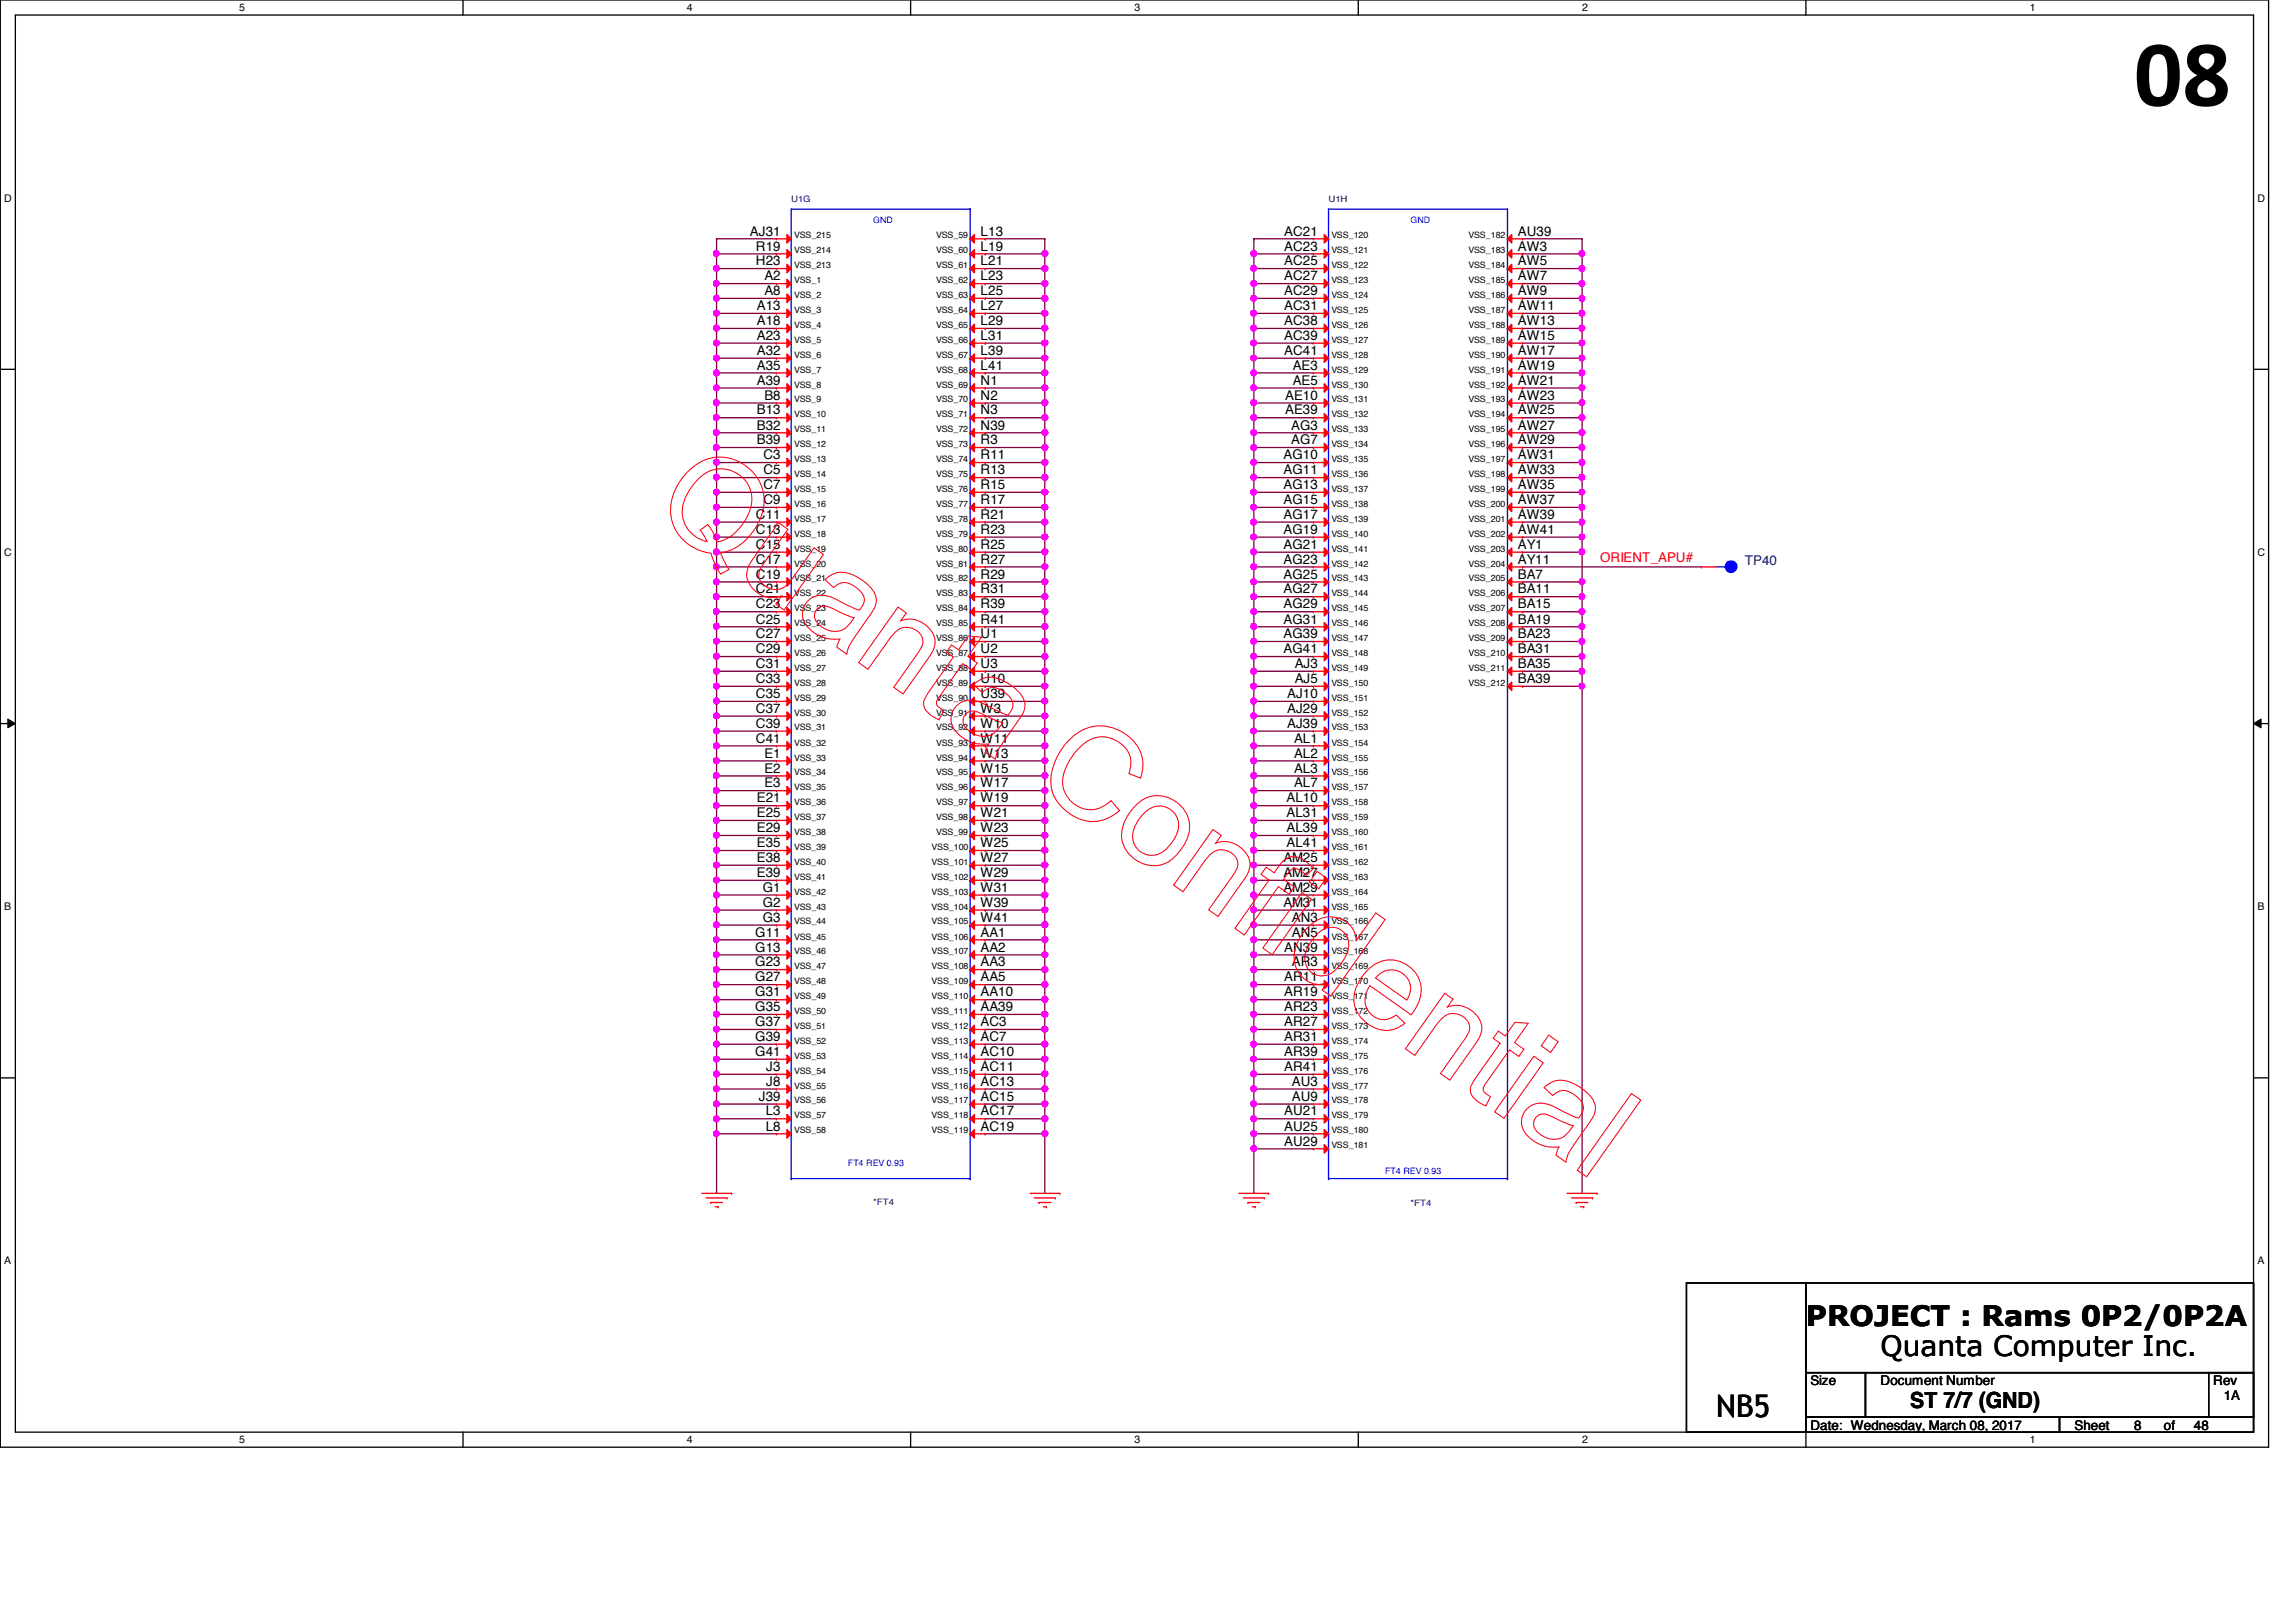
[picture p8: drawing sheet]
<svg xmlns="http://www.w3.org/2000/svg" width="297mm" height="210mm" viewBox="0 0 297 210" stroke-linecap="round" stroke-linejoin="round" font-family="sans-serif">
<defs><g id="words">
<text font-size="12.3" x="276.1" y="13.7">08</text>
<text font-size="4" x="222" y="183.4">NB5</text>
<g font-size="3.6">
<text x="233.6" y="171.7">PROJECT : Rams 0P2/0P2A</text>
<text x="243.3" y="175.5">Quanta Computer Inc.</text>
</g>
<text font-size="2.9" x="247.1" y="182.2">ST 7/7 (GND)</text>
<g font-size="1.7">
<text x="97" y="30.5">AJ31</text>
<text x="97.8" y="34.3">H23</text>
<text x="97.8" y="32.4">R19</text>
<text x="126.9" y="34.3">L21</text>
<text x="126.9" y="32.4">L19</text>
<text x="126.9" y="30.5">L13</text>
<text x="166.2" y="34.3">AC25</text>
<text x="166.2" y="32.4">AC23</text>
<text x="166.2" y="30.5">AC21</text>
<text x="196.4" y="34.3">AW5</text>
<text x="196.4" y="32.4">AW3</text>
<text x="196.4" y="30.5">AU39</text>
<text x="97.9" y="40.1">A13</text>
<text x="98.9" y="38.2">A8</text>
<text x="98.9" y="36.3">A2</text>
<text x="126.9" y="40.1">L27</text>
<text x="126.9" y="38.2">L25</text>
<text x="126.9" y="36.3">L23</text>
<text x="166.2" y="40.1">AC31</text>
<text x="166.2" y="38.2">AC29</text>
<text x="166.2" y="36.3">AC27</text>
<text x="196.4" y="40.1">AW11</text>
<text x="196.4" y="38.2">AW9</text>
<text x="196.4" y="36.3">AW7</text>
<text x="97.9" y="47.8">A35</text>
<text x="97.9" y="45.9">A32</text>
<text x="97.9" y="44">A23</text>
<text x="97.9" y="42.1">A18</text>
<text x="126.9" y="47.8">L41</text>
<text x="126.9" y="45.9">L39</text>
<text x="126.9" y="44">L31</text>
<text x="126.9" y="42.1">L29</text>
<text x="166.2" y="45.9">AC41</text>
<text x="166.2" y="44">AC39</text>
<text x="166.2" y="42.1">AC38</text>
<text x="167.3" y="47.8">AE3</text>
<text x="196.4" y="47.8">AW19</text>
<text x="196.4" y="45.9">AW17</text>
<text x="196.4" y="44">AW15</text>
<text x="196.4" y="42.1">AW13</text>
<text x="97.9" y="53.6">B13</text>
<text x="97.9" y="49.8">A39</text>
<text x="98.9" y="51.7">B8</text>
<text x="126.9" y="53.6">N3</text>
<text x="126.9" y="51.7">N2</text>
<text x="126.9" y="49.8">N1</text>
<text x="166.3" y="53.6">AE39</text>
<text x="166.3" y="51.7">AE10</text>
<text x="167.3" y="49.8">AE5</text>
<text x="196.4" y="53.6">AW25</text>
<text x="196.4" y="51.7">AW23</text>
<text x="196.4" y="49.8">AW21</text>
<text x="97.9" y="57.5">B39</text>
<text x="97.9" y="55.6">B32</text>
<text x="98.8" y="59.4">C3</text>
<text x="126.9" y="59.4">R11</text>
<text x="126.9" y="57.5">R3</text>
<text x="126.9" y="55.6">N39</text>
<text x="166.1" y="59.4">AG10</text>
<text x="167" y="57.5">AG7</text>
<text x="167" y="55.6">AG3</text>
<text x="196.4" y="59.4">AW31</text>
<text x="196.4" y="57.5">AW29</text>
<text x="196.4" y="55.6">AW27</text>
<text x="98.8" y="65.2">C9</text>
<text x="98.8" y="63.3">C7</text>
<text x="98.8" y="61.4">C5</text>
<text x="126.9" y="65.2">R17</text>
<text x="126.9" y="63.3">R15</text>
<text x="126.9" y="61.4">R13</text>
<text x="166.1" y="65.2">AG15</text>
<text x="166.1" y="63.3">AG13</text>
<text x="166.1" y="61.4">AG11</text>
<text x="196.4" y="65.2">AW37</text>
<text x="196.4" y="63.3">AW35</text>
<text x="196.4" y="61.4">AW33</text>
<text x="97.8" y="71">C15</text>
<text x="97.8" y="69.1">C13</text>
<text x="97.8" y="67.1">C11</text>
<text x="126.9" y="71">R25</text>
<text x="126.9" y="69.1">R23</text>
<text x="126.9" y="67.1">R21</text>
<text x="166.1" y="71">AG21</text>
<text x="166.1" y="69.1">AG19</text>
<text x="166.1" y="67.1">AG17</text>
<text x="196.4" y="71">AY1</text>
<text x="196.4" y="69.1">AW41</text>
<text x="196.4" y="67.1">AW39</text>
<text x="97.8" y="76.8">C21</text>
<text x="97.8" y="74.9">C19</text>
<text x="97.8" y="72.9">C17</text>
<text x="126.9" y="76.8">R31</text>
<text x="126.9" y="74.9">R29</text>
<text x="126.9" y="72.9">R27</text>
<text x="166.1" y="76.8">AG27</text>
<text x="166.1" y="74.9">AG25</text>
<text x="166.1" y="72.9">AG23</text>
<text x="196.4" y="76.8">BA11</text>
<text x="196.4" y="74.9">BA7</text>
<text x="196.4" y="72.9">AY11</text>
<text x="97.8" y="82.6">C27</text>
<text x="97.8" y="80.7">C25</text>
<text x="97.8" y="78.7">C23</text>
<text x="126.9" y="82.6">U1</text>
<text x="126.9" y="80.7">R41</text>
<text x="126.9" y="78.7">R39</text>
<text x="166.1" y="82.6">AG39</text>
<text x="166.1" y="80.7">AG31</text>
<text x="166.1" y="78.7">AG29</text>
<text x="196.4" y="82.6">BA23</text>
<text x="196.4" y="80.7">BA19</text>
<text x="196.4" y="78.7">BA15</text>
<text x="97.8" y="88.4">C33</text>
<text x="97.8" y="86.4">C31</text>
<text x="97.8" y="84.5">C29</text>
<text x="126.9" y="88.4">U10</text>
<text x="126.9" y="86.4">U3</text>
<text x="126.9" y="84.5">U2</text>
<text x="166.1" y="84.5">AG41</text>
<text x="167.5" y="88.4">AJ5</text>
<text x="167.5" y="86.4">AJ3</text>
<text x="196.4" y="88.4">BA39</text>
<text x="196.4" y="86.4">BA35</text>
<text x="196.4" y="84.5">BA31</text>
<text x="97.8" y="94.2">C39</text>
<text x="97.8" y="92.2">C37</text>
<text x="97.8" y="90.3">C35</text>
<text x="126.9" y="94.2">W10</text>
<text x="126.9" y="92.2">W3</text>
<text x="126.9" y="90.3">U39</text>
<text x="166.5" y="94.2">AJ39</text>
<text x="166.5" y="92.2">AJ29</text>
<text x="166.5" y="90.3">AJ10</text>
<text x="97.8" y="96.1">C41</text>
<text x="98.9" y="101.9">E3</text>
<text x="98.9" y="100">E2</text>
<text x="98.9" y="98">E1</text>
<text x="126.9" y="101.9">W17</text>
<text x="126.9" y="100">W15</text>
<text x="126.9" y="98">W13</text>
<text x="126.9" y="96.1">W11</text>
<text x="167.4" y="101.9">AL7</text>
<text x="167.4" y="100">AL3</text>
<text x="167.4" y="98">AL2</text>
<text x="167.4" y="96.1">AL1</text>
<text x="97.9" y="107.7">E29</text>
<text x="97.9" y="105.7">E25</text>
<text x="97.9" y="103.8">E21</text>
<text x="126.9" y="107.7">W23</text>
<text x="126.9" y="105.7">W21</text>
<text x="126.9" y="103.8">W19</text>
<text x="166.5" y="107.7">AL39</text>
<text x="166.5" y="105.7">AL31</text>
<text x="166.5" y="103.8">AL10</text>
<text x="97.9" y="113.5">E39</text>
<text x="97.9" y="111.5">E38</text>
<text x="97.9" y="109.6">E35</text>
<text x="126.9" y="113.5">W29</text>
<text x="126.9" y="111.5">W27</text>
<text x="126.9" y="109.6">W25</text>
<text x="166" y="113.5">AM27</text>
<text x="166" y="111.5">AM25</text>
<text x="166.5" y="109.6">AL41</text>
<text x="98.7" y="119.3">G3</text>
<text x="98.7" y="117.3">G2</text>
<text x="98.7" y="115.4">G1</text>
<text x="126.9" y="119.3">W41</text>
<text x="126.9" y="117.3">W39</text>
<text x="126.9" y="115.4">W31</text>
<text x="166" y="117.3">AM31</text>
<text x="166" y="115.4">AM29</text>
<text x="167.1" y="119.3">AN3</text>
<text x="97.7" y="125.1">G23</text>
<text x="97.7" y="123.1">G13</text>
<text x="97.7" y="121.2">G11</text>
<text x="126.9" y="125.1">AA3</text>
<text x="126.9" y="123.1">AA2</text>
<text x="126.9" y="121.2">AA1</text>
<text x="166.2" y="123.1">AN39</text>
<text x="167.1" y="125.1">AR3</text>
<text x="167.1" y="121.2">AN5</text>
<text x="97.7" y="130.9">G35</text>
<text x="97.7" y="128.9">G31</text>
<text x="97.7" y="127">G27</text>
<text x="126.9" y="130.9">AA39</text>
<text x="126.9" y="128.9">AA10</text>
<text x="126.9" y="127">AA5</text>
<text x="166.2" y="130.9">AR23</text>
<text x="166.2" y="128.9">AR19</text>
<text x="166.2" y="127">AR11</text>
<text x="97.7" y="136.7">G41</text>
<text x="97.7" y="134.7">G39</text>
<text x="97.7" y="132.8">G37</text>
<text x="126.9" y="136.7">AC10</text>
<text x="126.9" y="134.7">AC7</text>
<text x="126.9" y="132.8">AC3</text>
<text x="166.2" y="136.7">AR39</text>
<text x="166.2" y="134.7">AR31</text>
<text x="166.2" y="132.8">AR27</text>
<text x="98.2" y="142.5">J39</text>
<text x="99.1" y="140.5">J8</text>
<text x="99.1" y="138.6">J3</text>
<text x="126.9" y="142.5">AC15</text>
<text x="126.9" y="140.5">AC13</text>
<text x="126.9" y="138.6">AC11</text>
<text x="166.2" y="138.6">AR41</text>
<text x="167.1" y="142.5">AU9</text>
<text x="167.1" y="140.5">AU3</text>
<text x="99.1" y="146.3">L8</text>
<text x="99.1" y="144.4">L3</text>
<text x="126.9" y="146.3">AC19</text>
<text x="126.9" y="144.4">AC17</text>
<text x="166.2" y="148.3">AU29</text>
<text x="166.2" y="146.3">AU25</text>
<text x="166.2" y="144.4">AU21</text>
<text x="234.2" y="179.2">Size</text>
<text x="243.3" y="179.2">Document Number</text>
<text x="286.3" y="179.2">Rev</text>
<text x="234.2" y="185">Date: Wednesday, March 08, 2017</text>
<text x="268.4" y="185">Sheet</text>
<text x="276.1" y="185">8</text>
<text x="279.9" y="185">of</text>
<text x="283.8" y="185">48</text>
<text x="287.7" y="181.1">1A</text>
</g>
<text font-size="1.7" fill="#f00" x="207" y="72.8">ORIENT_APU#</text>
<text font-size="1.7" fill="#000080" x="225.7" y="73.1">TP40</text>
<g font-size="1.4">
<text x="30.9" y="1.4">5</text>
<text x="88.9" y="1.4">4</text>
<text x="146.8" y="1.4">3</text>
<text x="204.7" y="1.4">2</text>
<text x="262.6" y="1.4">1</text>
<text x=".5" y="26.1">D</text>
<text x="292.1" y="26.1">D</text>
<text x=".5" y="71.9">C</text>
<text x="292.1" y="71.9">C</text>
<text x=".5" y="117.8">B</text>
<text x="292.1" y="117.8">B</text>
<text x=".5" y="163.6">A</text>
<text x="292.1" y="163.6">A</text>
<text x="30.9" y="186.8">5</text>
<text x="88.9" y="186.8">4</text>
<text x="146.8" y="186.8">3</text>
<text x="204.7" y="186.8">2</text>
<text x="262.6" y="186.8">1</text>
</g>
<g font-size="1.1" fill="#000080">
<text x="102.4" y="26.2">U1G</text>
<text x="171.9" y="26.2">U1H</text>
<text x="113" y="156">*FT4</text>
<text x="182.5" y="156.1">*FT4</text>
</g>
<g font-size="1.1" fill="#00f">
<text x="113" y="28.9">GND</text>
<text x="182.5" y="28.9">GND</text>
<text x="109.7" y="150.9">FT4 REV 0.93</text>
<text x="179.2" y="151.9">FT4 REV 0.93</text>
</g>
<g font-size="1.1">
<text x="102.7" y="34.7">VSS_213</text>
<text x="102.7" y="32.8">VSS_214</text>
<text x="102.7" y="30.9">VSS_215</text>
<text x="121.1" y="34.7">VSS_61</text>
<text x="121.1" y="32.8">VSS_60</text>
<text x="121.1" y="30.9">VSS_59</text>
<text x="172.3" y="34.7">VSS_122</text>
<text x="172.3" y="32.8">VSS_121</text>
<text x="172.3" y="30.9">VSS_120</text>
<text x="190" y="34.7">VSS_184</text>
<text x="190" y="32.8">VSS_183</text>
<text x="190" y="30.9">VSS_182</text>
<text x="102.7" y="40.5">VSS_3</text>
<text x="102.7" y="38.6">VSS_2</text>
<text x="102.7" y="36.6">VSS_1</text>
<text x="121.1" y="40.5">VSS_64</text>
<text x="121.1" y="38.6">VSS_63</text>
<text x="121.1" y="36.6">VSS_62</text>
<text x="172.3" y="40.5">VSS_125</text>
<text x="172.3" y="38.6">VSS_124</text>
<text x="172.3" y="36.6">VSS_123</text>
<text x="190" y="40.5">VSS_187</text>
<text x="190" y="38.6">VSS_186</text>
<text x="190" y="36.6">VSS_185</text>
<text x="102.7" y="46.3">VSS_6</text>
<text x="102.7" y="44.4">VSS_5</text>
<text x="102.7" y="42.4">VSS_4</text>
<text x="121.1" y="46.3">VSS_67</text>
<text x="121.1" y="44.4">VSS_66</text>
<text x="121.1" y="42.4">VSS_65</text>
<text x="172.3" y="46.3">VSS_128</text>
<text x="172.3" y="44.4">VSS_127</text>
<text x="172.3" y="42.4">VSS_126</text>
<text x="190" y="46.3">VSS_190</text>
<text x="190" y="44.4">VSS_189</text>
<text x="190" y="42.4">VSS_188</text>
<text x="102.7" y="52.1">VSS_9</text>
<text x="102.7" y="50.2">VSS_8</text>
<text x="102.7" y="48.2">VSS_7</text>
<text x="121.1" y="52.1">VSS_70</text>
<text x="121.1" y="50.2">VSS_69</text>
<text x="121.1" y="48.2">VSS_68</text>
<text x="172.3" y="52.1">VSS_131</text>
<text x="172.3" y="50.2">VSS_130</text>
<text x="172.3" y="48.2">VSS_129</text>
<text x="190" y="52.1">VSS_193</text>
<text x="190" y="50.2">VSS_192</text>
<text x="190" y="48.2">VSS_191</text>
<text x="102.7" y="59.8">VSS_13</text>
<text x="102.7" y="57.9">VSS_12</text>
<text x="102.7" y="55.9">VSS_11</text>
<text x="102.7" y="54">VSS_10</text>
<text x="121.1" y="59.8">VSS_74</text>
<text x="121.1" y="57.9">VSS_73</text>
<text x="121.1" y="55.9">VSS_72</text>
<text x="121.1" y="54">VSS_71</text>
<text x="172.3" y="59.8">VSS_135</text>
<text x="172.3" y="57.9">VSS_134</text>
<text x="172.3" y="55.9">VSS_133</text>
<text x="172.3" y="54">VSS_132</text>
<text x="190" y="59.8">VSS_197</text>
<text x="190" y="57.9">VSS_196</text>
<text x="190" y="55.9">VSS_195</text>
<text x="190" y="54">VSS_194</text>
<text x="102.7" y="65.6">VSS_16</text>
<text x="102.7" y="63.7">VSS_15</text>
<text x="102.7" y="61.7">VSS_14</text>
<text x="121.1" y="65.6">VSS_77</text>
<text x="121.1" y="63.7">VSS_76</text>
<text x="121.1" y="61.7">VSS_75</text>
<text x="172.3" y="65.6">VSS_138</text>
<text x="172.3" y="63.7">VSS_137</text>
<text x="172.3" y="61.7">VSS_136</text>
<text x="190" y="65.6">VSS_200</text>
<text x="190" y="63.7">VSS_199</text>
<text x="190" y="61.7">VSS_198</text>
<text x="102.7" y="71.4">VSS_19</text>
<text x="102.7" y="69.5">VSS_18</text>
<text x="102.7" y="67.5">VSS_17</text>
<text x="121.1" y="71.4">VSS_80</text>
<text x="121.1" y="69.5">VSS_79</text>
<text x="121.1" y="67.5">VSS_78</text>
<text x="172.3" y="71.4">VSS_141</text>
<text x="172.3" y="69.5">VSS_140</text>
<text x="172.3" y="67.5">VSS_139</text>
<text x="190" y="71.4">VSS_203</text>
<text x="190" y="69.5">VSS_202</text>
<text x="190" y="67.5">VSS_201</text>
<text x="102.7" y="77.2">VSS_22</text>
<text x="102.7" y="75.2">VSS_21</text>
<text x="102.7" y="73.3">VSS_20</text>
<text x="121.1" y="77.2">VSS_83</text>
<text x="121.1" y="75.2">VSS_82</text>
<text x="121.1" y="73.3">VSS_81</text>
<text x="172.3" y="77.2">VSS_144</text>
<text x="172.3" y="75.2">VSS_143</text>
<text x="172.3" y="73.3">VSS_142</text>
<text x="190" y="77.2">VSS_206</text>
<text x="190" y="75.2">VSS_205</text>
<text x="190" y="73.3">VSS_204</text>
<text x="102.7" y="83">VSS_25</text>
<text x="102.7" y="81">VSS_24</text>
<text x="102.7" y="79.1">VSS_23</text>
<text x="121.1" y="83">VSS_86</text>
<text x="121.1" y="81">VSS_85</text>
<text x="121.1" y="79.1">VSS_84</text>
<text x="172.3" y="83">VSS_147</text>
<text x="172.3" y="81">VSS_146</text>
<text x="172.3" y="79.1">VSS_145</text>
<text x="190" y="83">VSS_209</text>
<text x="190" y="81">VSS_208</text>
<text x="190" y="79.1">VSS_207</text>
<text x="102.7" y="88.8">VSS_28</text>
<text x="102.7" y="86.8">VSS_27</text>
<text x="102.7" y="84.9">VSS_26</text>
<text x="121.1" y="88.8">VSS_89</text>
<text x="121.1" y="86.8">VSS_88</text>
<text x="121.1" y="84.9">VSS_87</text>
<text x="172.3" y="88.8">VSS_150</text>
<text x="172.3" y="86.8">VSS_149</text>
<text x="172.3" y="84.9">VSS_148</text>
<text x="190" y="88.8">VSS_212</text>
<text x="190" y="86.8">VSS_211</text>
<text x="190" y="84.9">VSS_210</text>
<text x="102.7" y="94.5">VSS_31</text>
<text x="102.7" y="92.6">VSS_30</text>
<text x="102.7" y="90.7">VSS_29</text>
<text x="121.1" y="94.5">VSS_92</text>
<text x="121.1" y="92.6">VSS_91</text>
<text x="121.1" y="90.7">VSS_90</text>
<text x="172.3" y="94.5">VSS_153</text>
<text x="172.3" y="92.6">VSS_152</text>
<text x="172.3" y="90.7">VSS_151</text>
<text x="102.7" y="100.3">VSS_34</text>
<text x="102.7" y="98.4">VSS_33</text>
<text x="102.7" y="96.5">VSS_32</text>
<text x="121.1" y="100.3">VSS_95</text>
<text x="121.1" y="98.4">VSS_94</text>
<text x="121.1" y="96.5">VSS_93</text>
<text x="172.3" y="100.3">VSS_156</text>
<text x="172.3" y="98.4">VSS_155</text>
<text x="172.3" y="96.5">VSS_154</text>
<text x="102.7" y="106.1">VSS_37</text>
<text x="102.7" y="104.2">VSS_36</text>
<text x="102.7" y="102.3">VSS_35</text>
<text x="121.1" y="106.1">VSS_98</text>
<text x="121.1" y="104.2">VSS_97</text>
<text x="121.1" y="102.3">VSS_96</text>
<text x="172.3" y="106.1">VSS_159</text>
<text x="172.3" y="104.2">VSS_158</text>
<text x="172.3" y="102.3">VSS_157</text>
<text x="102.7" y="113.8">VSS_41</text>
<text x="102.7" y="111.9">VSS_40</text>
<text x="102.7" y="110">VSS_39</text>
<text x="102.7" y="108.1">VSS_38</text>
<text x="120.5" y="113.8">VSS_102</text>
<text x="120.5" y="111.9">VSS_101</text>
<text x="120.5" y="110">VSS_100</text>
<text x="121.1" y="108.1">VSS_99</text>
<text x="172.3" y="113.8">VSS_163</text>
<text x="172.3" y="111.9">VSS_162</text>
<text x="172.3" y="110">VSS_161</text>
<text x="172.3" y="108.1">VSS_160</text>
<text x="102.7" y="119.6">VSS_44</text>
<text x="102.7" y="117.7">VSS_43</text>
<text x="102.7" y="115.8">VSS_42</text>
<text x="120.5" y="119.6">VSS_105</text>
<text x="120.5" y="117.7">VSS_104</text>
<text x="120.5" y="115.8">VSS_103</text>
<text x="172.3" y="119.6">VSS_166</text>
<text x="172.3" y="117.7">VSS_165</text>
<text x="172.3" y="115.8">VSS_164</text>
<text x="102.7" y="125.4">VSS_47</text>
<text x="102.7" y="123.5">VSS_46</text>
<text x="102.7" y="121.6">VSS_45</text>
<text x="120.5" y="125.4">VSS_108</text>
<text x="120.5" y="123.5">VSS_107</text>
<text x="120.5" y="121.6">VSS_106</text>
<text x="172.3" y="125.4">VSS_169</text>
<text x="172.3" y="123.5">VSS_168</text>
<text x="172.3" y="121.6">VSS_167</text>
<text x="102.7" y="131.2">VSS_50</text>
<text x="102.7" y="129.3">VSS_49</text>
<text x="102.7" y="127.4">VSS_48</text>
<text x="120.5" y="131.2">VSS_111</text>
<text x="120.5" y="129.3">VSS_110</text>
<text x="120.5" y="127.4">VSS_109</text>
<text x="172.3" y="131.2">VSS_172</text>
<text x="172.3" y="129.3">VSS_171</text>
<text x="172.3" y="127.4">VSS_170</text>
<text x="102.7" y="137">VSS_53</text>
<text x="102.7" y="135.1">VSS_52</text>
<text x="102.7" y="133.1">VSS_51</text>
<text x="120.5" y="137">VSS_114</text>
<text x="120.5" y="135.1">VSS_113</text>
<text x="120.5" y="133.1">VSS_112</text>
<text x="172.3" y="137">VSS_175</text>
<text x="172.3" y="135.1">VSS_174</text>
<text x="172.3" y="133.1">VSS_173</text>
<text x="102.7" y="142.8">VSS_56</text>
<text x="102.7" y="140.9">VSS_55</text>
<text x="102.7" y="138.9">VSS_54</text>
<text x="120.5" y="142.8">VSS_117</text>
<text x="120.5" y="140.9">VSS_116</text>
<text x="120.5" y="138.9">VSS_115</text>
<text x="172.3" y="142.8">VSS_178</text>
<text x="172.3" y="140.9">VSS_177</text>
<text x="172.3" y="138.9">VSS_176</text>
<text x="102.7" y="146.7">VSS_58</text>
<text x="102.7" y="144.7">VSS_57</text>
<text x="120.5" y="146.7">VSS_119</text>
<text x="120.5" y="144.7">VSS_118</text>
<text x="172.3" y="148.6">VSS_181</text>
<text x="172.3" y="146.7">VSS_180</text>
<text x="172.3" y="144.7">VSS_179</text>
</g>
</g></defs>
<path d="M0 0h293.5v187.3h-293.5zM2 1.9h289.5v183.4h-289.5z" fill="none" stroke="#000" stroke-width=".17"/>
<g fill="#fff">
<path d="M30.9 .2h.8v1.5h-.8z"/>
<path d="M30.9 185.5h.8v1.6h-.8z"/>
</g>
<path d="M59.9 0v1.9M59.9 185.3v2" fill="none" stroke="#000" stroke-width=".17"/>
<g fill="#fff">
<path d="M88.9 .2h.7v1.5h-.7z"/>
<path d="M88.9 185.5h.7v1.6h-.7z"/>
</g>
<path d="M117.8 0v1.9M117.8 185.3v2" fill="none" stroke="#000" stroke-width=".17"/>
<g fill="#fff">
<path d="M146.8 .2h.7v1.5h-.7z"/>
<path d="M146.8 185.5h.7v1.6h-.7z"/>
</g>
<path d="M175.7 0v1.9M175.7 185.3v2" fill="none" stroke="#000" stroke-width=".17"/>
<g fill="#fff">
<path d="M204.7 .2h.7v1.5h-.7z"/>
<path d="M204.7 185.5h.7v1.6h-.7z"/>
</g>
<path d="M233.6 0v1.9M233.6 185.3v2" fill="none" stroke="#000" stroke-width=".17"/>
<g fill="#fff">
<path d="M262.6 .2h.8v1.5h-.8z"/>
<path d="M262.6 185.5h.8v1.6h-.8z"/>
<path d="M.5 24.8h1v1.6h-1z"/>
<path d="M292.1 24.8h.9v1.6h-.9z"/>
<path d="M.5 70.7h1v1.5h-1z"/>
<path d="M292.1 70.7h.9v1.5h-.9z"/>
</g>
<path d="M0 47.8h2M291.5 47.8h2" fill="none" stroke="#000" stroke-width=".17"/>
<g fill="#fff">
<path d="M.5 116.5h.9v1.6h-.9z"/>
<path d="M292.1 116.5h.8v1.6h-.8z"/>
</g>
<path d="M0 93.6h2M291.5 93.6h2" fill="none" stroke="#000" stroke-width=".17"/>
<path d="M1 93l1 .6-1 .6zM291.5 93.6l1-.6v1.2z" fill="#000"/>
<path d="M1 93l1 .6-1 .6zM291.5 93.6l1-.6v1.2z" fill="none" stroke="#000" stroke-width=".13"/>
<g fill="#fff">
<path d="M.5 162.4h.9v1.5h-.9z"/>
<path d="M292.1 162.4h.8v1.5h-.8z"/>
</g>
<path d="M0 139.5h2M291.5 139.5h2" fill="none" stroke="#000" stroke-width=".17"/>
<path d="M92.7 30.9h.1M92.7 34.8h.1M92.7 30.9v2M92.7 30.9h7.8M92.7 34.8h7.8" fill="none" stroke="#800040" stroke-width=".17"/>
<circle cx="92.7" cy="34.7" r=".37" fill="#f0f"/>
<circle cx="92.7" cy="34.7" r=".37" fill="none" stroke="#f0f" stroke-width=".17"/>
<path d="M92.7 34.8h.1M92.7 36.7h.1M92.7 34.8v1.9M92.7 36.7h7.8" fill="none" stroke="#800040" stroke-width=".17"/>
<circle cx="92.7" cy="36.7" r=".37" fill="#f0f"/>
<circle cx="92.7" cy="36.7" r=".37" fill="none" stroke="#f0f" stroke-width=".17"/>
<path d="M92.7 36.7h.1M92.7 36.7v1.9M135.2 30.9h.1M135.2 30.9v2M162.2 30.9h.1M162.2 30.9v2" fill="none" stroke="#800040" stroke-width=".17"/>
<circle cx="162.2" cy="32.8" r=".38" fill="#f0f"/>
<circle cx="162.2" cy="32.8" r=".38" fill="none" stroke="#f0f" stroke-width=".17"/>
<path d="M204.7 30.9h.1M204.7 30.9v2" fill="none" stroke="#800040" stroke-width=".17"/>
<circle cx="204.6" cy="32.8" r=".38" fill="#f0f"/>
<circle cx="204.6" cy="32.8" r=".38" fill="none" stroke="#f0f" stroke-width=".17"/>
<path d="M92.7 38.6h.1M92.7 38.6h7.8M92.7 38.6v2" fill="none" stroke="#800040" stroke-width=".17"/>
<circle cx="92.7" cy="40.5" r=".37" fill="#f0f"/>
<circle cx="92.7" cy="40.5" r=".37" fill="none" stroke="#f0f" stroke-width=".17"/>
<circle cx="92.7" cy="38.6" r=".38" fill="#f0f"/>
<circle cx="92.7" cy="38.6" r=".38" fill="none" stroke="#f0f" stroke-width=".17"/>
<path d="M92.7 40.6h.1M92.7 42.5h.1M92.7 40.6h7.8M92.7 40.6v1.9M92.7 42.5h7.8" fill="none" stroke="#800040" stroke-width=".17"/>
<circle cx="92.7" cy="42.5" r=".38" fill="#f0f"/>
<circle cx="92.7" cy="42.5" r=".38" fill="none" stroke="#f0f" stroke-width=".17"/>
<path d="M92.7 42.5h.1M92.7 44.4h.1M92.7 42.5v3.9M92.7 44.4h7.8" fill="none" stroke="#800040" stroke-width=".17"/>
<circle cx="92.7" cy="44.4" r=".37" fill="#f0f"/>
<circle cx="92.7" cy="44.4" r=".37" fill="none" stroke="#f0f" stroke-width=".17"/>
<path d="M92.7 46.4h.1M92.7 46.4h7.8M92.7 46.4v1.9" fill="none" stroke="#800040" stroke-width=".17"/>
<circle cx="92.7" cy="46.3" r=".37" fill="#f0f"/>
<circle cx="92.7" cy="46.3" r=".37" fill="none" stroke="#f0f" stroke-width=".17"/>
<path d="M92.7 48.3h.1M92.7 48.3h7.8M92.7 48.3v1.9" fill="none" stroke="#800040" stroke-width=".17"/>
<circle cx="92.7" cy="50.2" r=".37" fill="#f0f"/>
<circle cx="92.7" cy="50.2" r=".37" fill="none" stroke="#f0f" stroke-width=".17"/>
<circle cx="92.7" cy="48.3" r=".38" fill="#f0f"/>
<circle cx="92.7" cy="48.3" r=".38" fill="none" stroke="#f0f" stroke-width=".17"/>
<path d="M92.7 50.2h.1M92.7 50.2h7.8M92.7 50.2v2" fill="none" stroke="#800040" stroke-width=".17"/>
<circle cx="92.7" cy="52.1" r=".38" fill="#f0f"/>
<circle cx="92.7" cy="52.1" r=".38" fill="none" stroke="#f0f" stroke-width=".17"/>
<path d="M92.7 52.2h.1M92.7 54.1h.1M92.7 52.2h7.8M92.7 52.2v3.8M92.7 54.1h7.8" fill="none" stroke="#800040" stroke-width=".17"/>
<circle cx="92.7" cy="56" r=".37" fill="#f0f"/>
<circle cx="92.7" cy="56" r=".37" fill="none" stroke="#f0f" stroke-width=".17"/>
<circle cx="92.7" cy="54" r=".37" fill="#f0f"/>
<circle cx="92.7" cy="54" r=".37" fill="none" stroke="#f0f" stroke-width=".17"/>
<path d="M92.7 56h.1M92.7 57.9h.1M92.7 56h7.8M92.7 56v3.9M92.7 57.9h7.8" fill="none" stroke="#800040" stroke-width=".17"/>
<circle cx="92.7" cy="59.8" r=".37" fill="#f0f"/>
<circle cx="92.7" cy="59.8" r=".37" fill="none" stroke="#f0f" stroke-width=".17"/>
<circle cx="92.7" cy="57.9" r=".38" fill="#f0f"/>
<circle cx="92.7" cy="57.9" r=".38" fill="none" stroke="#f0f" stroke-width=".17"/>
<path d="M92.7 59.9h.1M92.7 59.9h7.8M92.7 59.9v3.8M92.7 61.8h.1M92.7 61.8h7.8" fill="none" stroke="#800040" stroke-width=".17"/>
<circle cx="92.7" cy="61.8" r=".38" fill="#f0f"/>
<circle cx="92.7" cy="61.8" r=".38" fill="none" stroke="#f0f" stroke-width=".17"/>
<path d="M92.7 63.7h.1M92.7 63.7h7.8" fill="none" stroke="#800040" stroke-width=".17"/>
<circle cx="92.7" cy="63.7" r=".37" fill="#f0f"/>
<circle cx="92.7" cy="63.7" r=".37" fill="none" stroke="#f0f" stroke-width=".17"/>
<path d="M92.7 63.7h.1M92.7 65.7h.1M92.7 63.7v3.9M92.7 65.7h7.8" fill="none" stroke="#800040" stroke-width=".17"/>
<circle cx="92.7" cy="65.6" r=".37" fill="#f0f"/>
<circle cx="92.7" cy="65.6" r=".37" fill="none" stroke="#f0f" stroke-width=".17"/>
<path d="M92.7 67.6h.1M92.7 67.6h7.8" fill="none" stroke="#800040" stroke-width=".17"/>
<circle cx="92.7" cy="67.6" r=".38" fill="#f0f"/>
<circle cx="92.7" cy="67.6" r=".38" fill="none" stroke="#f0f" stroke-width=".17"/>
<path d="M92.7 67.6h.1M92.7 69.5h.1M92.7 67.6v3.9M92.7 69.5h7.8" fill="none" stroke="#800040" stroke-width=".17"/>
<circle cx="92.7" cy="69.5" r=".37" fill="#f0f"/>
<circle cx="92.7" cy="69.5" r=".37" fill="none" stroke="#f0f" stroke-width=".17"/>
<path d="M92.7 71.5h.1M92.7 71.5h7.8M92.7 71.5v1.9" fill="none" stroke="#800040" stroke-width=".17"/>
<circle cx="92.7" cy="73.3" r=".37" fill="#f0f"/>
<circle cx="92.7" cy="73.3" r=".37" fill="none" stroke="#f0f" stroke-width=".17"/>
<circle cx="92.7" cy="71.4" r=".38" fill="#f0f"/>
<circle cx="92.7" cy="71.4" r=".38" fill="none" stroke="#f0f" stroke-width=".17"/>
<path d="M92.7 73.4h.1M92.7 75.3h.1M92.7 73.4h7.8M92.7 73.4v1.9M92.7 75.3h7.8" fill="none" stroke="#800040" stroke-width=".17"/>
<circle cx="92.7" cy="75.3" r=".37" fill="#f0f"/>
<circle cx="92.7" cy="75.3" r=".37" fill="none" stroke="#f0f" stroke-width=".17"/>
<path d="M92.7 75.3h.1M92.7 77.2h.1M92.7 75.3v1.9M92.7 77.2h7.8" fill="none" stroke="#800040" stroke-width=".17"/>
<circle cx="92.7" cy="77.2" r=".38" fill="#f0f"/>
<circle cx="92.7" cy="77.2" r=".38" fill="none" stroke="#f0f" stroke-width=".17"/>
<path d="M92.7 77.2h.1M92.7 79.2h.1M92.7 77.2v2M92.7 79.2h7.8" fill="none" stroke="#800040" stroke-width=".17"/>
<circle cx="92.7" cy="79.1" r=".37" fill="#f0f"/>
<circle cx="92.7" cy="79.1" r=".37" fill="none" stroke="#f0f" stroke-width=".17"/>
<path d="M92.7 79.2h.1M92.7 79.2v1.9M92.7 81.1h.1M92.7 81.1h7.8" fill="none" stroke="#800040" stroke-width=".17"/>
<circle cx="92.7" cy="81.1" r=".38" fill="#f0f"/>
<circle cx="92.7" cy="81.1" r=".38" fill="none" stroke="#f0f" stroke-width=".17"/>
<path d="M92.7 81.1h.1M92.7 83h.1M92.7 81.1v3.9M92.7 83h7.8" fill="none" stroke="#800040" stroke-width=".17"/>
<circle cx="92.7" cy="83" r=".37" fill="#f0f"/>
<circle cx="92.7" cy="83" r=".37" fill="none" stroke="#f0f" stroke-width=".17"/>
<path d="M92.7 85h.1M92.7 85h7.8M92.7 85v1.9" fill="none" stroke="#800040" stroke-width=".17"/>
<circle cx="92.7" cy="86.9" r=".38" fill="#f0f"/>
<circle cx="92.7" cy="86.9" r=".38" fill="none" stroke="#f0f" stroke-width=".17"/>
<circle cx="92.7" cy="84.9" r=".37" fill="#f0f"/>
<circle cx="92.7" cy="84.9" r=".37" fill="none" stroke="#f0f" stroke-width=".17"/>
<path d="M92.7 86.9h.1M92.7 88.8h.1M92.7 86.9h7.8M92.7 86.9v3.9M92.7 88.8h7.8" fill="none" stroke="#800040" stroke-width=".17"/>
<circle cx="92.7" cy="90.7" r=".38" fill="#f0f"/>
<circle cx="92.7" cy="90.7" r=".38" fill="none" stroke="#f0f" stroke-width=".17"/>
<circle cx="92.7" cy="88.8" r=".37" fill="#f0f"/>
<circle cx="92.7" cy="88.8" r=".37" fill="none" stroke="#f0f" stroke-width=".17"/>
<path d="M92.7 90.8h.1M92.7 90.8h7.8M92.7 90.8v1.9" fill="none" stroke="#800040" stroke-width=".17"/>
<circle cx="92.7" cy="92.6" r=".37" fill="#f0f"/>
<circle cx="92.7" cy="92.6" r=".37" fill="none" stroke="#f0f" stroke-width=".17"/>
<path d="M92.7 92.7h.1M92.7 94.6h.1M92.7 92.7h7.8M92.7 92.7v3.8M92.7 94.6h7.8" fill="none" stroke="#800040" stroke-width=".17"/>
<circle cx="92.7" cy="96.5" r=".38" fill="#f0f"/>
<circle cx="92.7" cy="96.5" r=".38" fill="none" stroke="#f0f" stroke-width=".17"/>
<circle cx="92.7" cy="94.6" r=".37" fill="#f0f"/>
<circle cx="92.7" cy="94.6" r=".37" fill="none" stroke="#f0f" stroke-width=".17"/>
<path d="M92.7 96.5h.1M92.7 96.5h7.8M92.7 96.5v2" fill="none" stroke="#800040" stroke-width=".17"/>
<circle cx="92.7" cy="98.4" r=".37" fill="#f0f"/>
<circle cx="92.7" cy="98.4" r=".37" fill="none" stroke="#f0f" stroke-width=".17"/>
<path d="M92.7 98.5h.1M92.7 98.5h7.8M92.7 98.5v3.8M92.7 100.4h.1M92.7 100.4h7.8" fill="none" stroke="#800040" stroke-width=".17"/>
<circle cx="92.7" cy="102.3" r=".37" fill="#f0f"/>
<circle cx="92.7" cy="102.3" r=".37" fill="none" stroke="#f0f" stroke-width=".17"/>
<circle cx="92.7" cy="100.4" r=".38" fill="#f0f"/>
<circle cx="92.7" cy="100.4" r=".38" fill="none" stroke="#f0f" stroke-width=".17"/>
<path d="M92.7 102.3h.1M92.7 102.3h7.8M92.7 102.3v2" fill="none" stroke="#800040" stroke-width=".17"/>
<circle cx="92.7" cy="104.2" r=".37" fill="#f0f"/>
<circle cx="92.7" cy="104.2" r=".37" fill="none" stroke="#f0f" stroke-width=".17"/>
<path d="M92.7 104.3h.1M92.7 106.2h.1M92.7 104.3h7.8M92.7 104.3v3.8M92.7 106.2h7.8" fill="none" stroke="#800040" stroke-width=".17"/>
<circle cx="92.7" cy="106.2" r=".38" fill="#f0f"/>
<circle cx="92.7" cy="106.2" r=".38" fill="none" stroke="#f0f" stroke-width=".17"/>
<path d="M92.7 108.1h.1M92.7 108.1h7.8" fill="none" stroke="#800040" stroke-width=".17"/>
<circle cx="92.7" cy="108.1" r=".37" fill="#f0f"/>
<circle cx="92.7" cy="108.1" r=".37" fill="none" stroke="#f0f" stroke-width=".17"/>
<path d="M92.7 108.1h.1M92.7 110.1h.1M92.7 108.1v3.9M92.7 110.1h7.8" fill="none" stroke="#800040" stroke-width=".17"/>
<circle cx="92.7" cy="111.9" r=".37" fill="#f0f"/>
<circle cx="92.7" cy="111.9" r=".37" fill="none" stroke="#f0f" stroke-width=".17"/>
<circle cx="92.7" cy="110" r=".38" fill="#f0f"/>
<circle cx="92.7" cy="110" r=".38" fill="none" stroke="#f0f" stroke-width=".17"/>
<path d="M92.7 112h.1M92.7 113.9h.1M92.7 112h7.8M92.7 112v1.9M92.7 113.9h7.8" fill="none" stroke="#800040" stroke-width=".17"/>
<circle cx="92.7" cy="113.9" r=".37" fill="#f0f"/>
<circle cx="92.7" cy="113.9" r=".37" fill="none" stroke="#f0f" stroke-width=".17"/>
<path d="M92.7 113.9h.1M92.7 115.8h.1M92.7 113.9v1.9M92.7 115.8h7.8" fill="none" stroke="#800040" stroke-width=".17"/>
<circle cx="92.7" cy="115.8" r=".38" fill="#f0f"/>
<circle cx="92.7" cy="115.8" r=".38" fill="none" stroke="#f0f" stroke-width=".17"/>
<path d="M92.7 115.8h.1M92.7 117.8h.1M92.7 115.8v3.9M92.7 117.8h7.8" fill="none" stroke="#800040" stroke-width=".17"/>
<circle cx="92.7" cy="119.7" r=".38" fill="#f0f"/>
<circle cx="92.7" cy="119.7" r=".38" fill="none" stroke="#f0f" stroke-width=".17"/>
<circle cx="92.7" cy="117.7" r=".37" fill="#f0f"/>
<circle cx="92.7" cy="117.7" r=".37" fill="none" stroke="#f0f" stroke-width=".17"/>
<path d="M92.7 119.7h.1M92.7 119.7h7.8M92.7 119.7v3.9M92.7 121.6h.1M92.7 121.6h7.8" fill="none" stroke="#800040" stroke-width=".17"/>
<circle cx="92.7" cy="121.6" r=".37" fill="#f0f"/>
<circle cx="92.7" cy="121.6" r=".37" fill="none" stroke="#f0f" stroke-width=".17"/>
<path d="M92.7 123.6h.1M92.7 123.6h7.8M92.7 123.6v1.9" fill="none" stroke="#800040" stroke-width=".17"/>
<circle cx="92.7" cy="125.5" r=".38" fill="#f0f"/>
<circle cx="92.7" cy="125.5" r=".38" fill="none" stroke="#f0f" stroke-width=".17"/>
<circle cx="92.7" cy="123.5" r=".37" fill="#f0f"/>
<circle cx="92.7" cy="123.5" r=".37" fill="none" stroke="#f0f" stroke-width=".17"/>
<path d="M92.7 125.5h.1M92.7 127.4h.1M92.7 125.5h7.8M92.7 125.5v3.9M92.7 127.4h7.8" fill="none" stroke="#800040" stroke-width=".17"/>
<circle cx="92.7" cy="129.3" r=".38" fill="#f0f"/>
<circle cx="92.7" cy="129.3" r=".38" fill="none" stroke="#f0f" stroke-width=".17"/>
<circle cx="92.7" cy="127.4" r=".37" fill="#f0f"/>
<circle cx="92.7" cy="127.4" r=".37" fill="none" stroke="#f0f" stroke-width=".17"/>
<path d="M92.7 129.4h.1M92.7 131.3h.1M92.7 129.4h7.8M92.7 129.4v3.8M92.7 131.3h7.8" fill="none" stroke="#800040" stroke-width=".17"/>
<circle cx="92.7" cy="133.2" r=".37" fill="#f0f"/>
<circle cx="92.7" cy="133.2" r=".37" fill="none" stroke="#f0f" stroke-width=".17"/>
<circle cx="92.7" cy="131.2" r=".37" fill="#f0f"/>
<circle cx="92.7" cy="131.2" r=".37" fill="none" stroke="#f0f" stroke-width=".17"/>
<path d="M92.7 133.2h.1M92.7 135.1h.1M92.7 133.2h7.8M92.7 133.2v1.9M92.7 135.1h7.8" fill="none" stroke="#800040" stroke-width=".17"/>
<circle cx="92.7" cy="135.1" r=".38" fill="#f0f"/>
<circle cx="92.7" cy="135.1" r=".38" fill="none" stroke="#f0f" stroke-width=".17"/>
<path d="M92.7 135.1h.1M92.7 137.1h.1M92.7 135.1v3.9M92.7 137.1h7.8" fill="none" stroke="#800040" stroke-width=".17"/>
<circle cx="92.7" cy="139" r=".38" fill="#f0f"/>
<circle cx="92.7" cy="139" r=".38" fill="none" stroke="#f0f" stroke-width=".17"/>
<circle cx="92.7" cy="137" r=".37" fill="#f0f"/>
<circle cx="92.7" cy="137" r=".37" fill="none" stroke="#f0f" stroke-width=".17"/>
<path d="M92.7 139h.1M92.7 139h7.8M92.7 139v3.9M92.7 140.9h.1M92.7 140.9h7.8" fill="none" stroke="#800040" stroke-width=".17"/>
<circle cx="92.7" cy="142.8" r=".37" fill="#f0f"/>
<circle cx="92.7" cy="142.8" r=".37" fill="none" stroke="#f0f" stroke-width=".17"/>
<circle cx="92.7" cy="140.9" r=".37" fill="#f0f"/>
<circle cx="92.7" cy="140.9" r=".37" fill="none" stroke="#f0f" stroke-width=".17"/>
<path d="M92.7 142.9h.1M92.7 142.9h7.8M92.7 142.9v1.9" fill="none" stroke="#800040" stroke-width=".17"/>
<circle cx="92.7" cy="144.8" r=".38" fill="#f0f"/>
<circle cx="92.7" cy="144.8" r=".38" fill="none" stroke="#f0f" stroke-width=".17"/>
<path d="M92.7 144.8h.1M92.7 146.7h.1M92.7 144.8h7.8M92.7 144.8v9.6M92.7 146.7h7.8" fill="none" stroke="#800040" stroke-width=".17"/>
<circle cx="92.7" cy="146.7" r=".37" fill="#f0f"/>
<circle cx="92.7" cy="146.7" r=".37" fill="none" stroke="#f0f" stroke-width=".17"/>
<path d="M127.5 30.9h.1M127.5 32.9h.1M127.5 30.9h7.7M127.5 32.9h7.7" fill="none" stroke="#800040" stroke-width=".17"/>
<circle cx="135.2" cy="32.8" r=".38" fill="#f0f"/>
<circle cx="135.2" cy="32.8" r=".38" fill="none" stroke="#f0f" stroke-width=".17"/>
<path d="M135.2 32.9h.1M135.2 32.9v1.9" fill="none" stroke="#800040" stroke-width=".17"/>
<circle cx="135.2" cy="34.7" r=".37" fill="#f0f"/>
<circle cx="135.2" cy="34.7" r=".37" fill="none" stroke="#f0f" stroke-width=".17"/>
<path d="M127.5 34.8h.1M127.5 36.7h.1M127.5 34.8h7.7M127.5 36.7h7.7M135.2 34.8h.1M135.2 36.7h.1M135.2 34.8v3.8" fill="none" stroke="#800040" stroke-width=".17"/>
<circle cx="135.2" cy="38.6" r=".38" fill="#f0f"/>
<circle cx="135.2" cy="38.6" r=".38" fill="none" stroke="#f0f" stroke-width=".17"/>
<circle cx="135.2" cy="36.7" r=".37" fill="#f0f"/>
<circle cx="135.2" cy="36.7" r=".37" fill="none" stroke="#f0f" stroke-width=".17"/>
<path d="M127.5 38.6h.1M127.5 38.6h7.7M135.2 38.6h.1M135.2 38.6v2" fill="none" stroke="#800040" stroke-width=".17"/>
<circle cx="135.2" cy="40.5" r=".37" fill="#f0f"/>
<circle cx="135.2" cy="40.5" r=".37" fill="none" stroke="#f0f" stroke-width=".17"/>
<path d="M127.5 40.6h.1M127.5 40.6h7.7M135.2 40.6h.1M135.2 40.6v1.9" fill="none" stroke="#800040" stroke-width=".17"/>
<circle cx="135.2" cy="42.5" r=".38" fill="#f0f"/>
<circle cx="135.2" cy="42.5" r=".38" fill="none" stroke="#f0f" stroke-width=".17"/>
<path d="M127.5 42.5h.1M127.5 44.4h.1M127.5 42.5h7.7M135.2 42.5h.1M135.2 42.5v1.9h-7.7" fill="none" stroke="#800040" stroke-width=".17"/>
<circle cx="135.2" cy="44.4" r=".37" fill="#f0f"/>
<circle cx="135.2" cy="44.4" r=".37" fill="none" stroke="#f0f" stroke-width=".17"/>
<path d="M135.2 44.4h.1M135.2 44.4v2" fill="none" stroke="#800040" stroke-width=".17"/>
<circle cx="135.2" cy="46.3" r=".37" fill="#f0f"/>
<circle cx="135.2" cy="46.3" r=".37" fill="none" stroke="#f0f" stroke-width=".17"/>
<path d="M127.5 46.4h.1M127.5 48.3h.1M127.5 46.4h7.7M127.5 48.3h7.7M135.2 46.4h.1M135.2 48.3h.1M135.2 46.4v3.8" fill="none" stroke="#800040" stroke-width=".17"/>
<circle cx="135.2" cy="50.2" r=".37" fill="#f0f"/>
<circle cx="135.2" cy="50.2" r=".37" fill="none" stroke="#f0f" stroke-width=".17"/>
<circle cx="135.2" cy="48.3" r=".38" fill="#f0f"/>
<circle cx="135.2" cy="48.3" r=".38" fill="none" stroke="#f0f" stroke-width=".17"/>
<path d="M127.5 50.2h.1M127.5 50.2h7.7M135.2 50.2h.1M135.2 50.2v2" fill="none" stroke="#800040" stroke-width=".17"/>
<circle cx="135.2" cy="52.1" r=".38" fill="#f0f"/>
<circle cx="135.2" cy="52.1" r=".38" fill="none" stroke="#f0f" stroke-width=".17"/>
<path d="M127.5 52.2h.1M127.5 54.1h.1M127.5 52.2h7.7M127.5 54.1h7.7M135.2 52.2h.1M135.2 54.1h.1M135.2 52.2v3.8" fill="none" stroke="#800040" stroke-width=".17"/>
<circle cx="135.2" cy="56" r=".37" fill="#f0f"/>
<circle cx="135.2" cy="56" r=".37" fill="none" stroke="#f0f" stroke-width=".17"/>
<circle cx="135.2" cy="54" r=".37" fill="#f0f"/>
<circle cx="135.2" cy="54" r=".37" fill="none" stroke="#f0f" stroke-width=".17"/>
<path d="M127.5 56h.1M127.5 57.9h.1M127.5 56h7.7M127.5 57.9h7.7M135.2 56h.1M135.2 57.9h.1M135.2 56v3.9" fill="none" stroke="#800040" stroke-width=".17"/>
<circle cx="135.2" cy="57.9" r=".38" fill="#f0f"/>
<circle cx="135.2" cy="57.9" r=".38" fill="none" stroke="#f0f" stroke-width=".17"/>
<path d="M127.5 59.9h.1M127.5 59.9h7.7" fill="none" stroke="#800040" stroke-width=".17"/>
<circle cx="135.2" cy="59.8" r=".37" fill="#f0f"/>
<circle cx="135.2" cy="59.8" r=".37" fill="none" stroke="#f0f" stroke-width=".17"/>
<path d="M135.2 59.9h.1M135.2 59.9v1.9" fill="none" stroke="#800040" stroke-width=".17"/>
<circle cx="135.2" cy="61.8" r=".38" fill="#f0f"/>
<circle cx="135.2" cy="61.8" r=".38" fill="none" stroke="#f0f" stroke-width=".17"/>
<path d="M127.5 61.8h.1M127.5 63.7h.1M127.5 61.8h7.7M135.2 61.8h.1M135.2 61.8v1.9h-7.7" fill="none" stroke="#800040" stroke-width=".17"/>
<circle cx="135.2" cy="63.7" r=".37" fill="#f0f"/>
<circle cx="135.2" cy="63.7" r=".37" fill="none" stroke="#f0f" stroke-width=".17"/>
<path d="M127.5 65.7h.1M127.5 65.7h7.7M135.2 63.7h.1M135.2 65.7h.1M135.2 63.7v3.9" fill="none" stroke="#800040" stroke-width=".17"/>
<circle cx="135.2" cy="65.6" r=".37" fill="#f0f"/>
<circle cx="135.2" cy="65.6" r=".37" fill="none" stroke="#f0f" stroke-width=".17"/>
<path d="M127.5 67.6h.1M127.5 67.6h7.7M135.2 67.6h.1M135.2 67.6v1.9" fill="none" stroke="#800040" stroke-width=".17"/>
<circle cx="135.2" cy="69.5" r=".37" fill="#f0f"/>
<circle cx="135.2" cy="69.5" r=".37" fill="none" stroke="#f0f" stroke-width=".17"/>
<circle cx="135.2" cy="67.6" r=".38" fill="#f0f"/>
<circle cx="135.2" cy="67.6" r=".38" fill="none" stroke="#f0f" stroke-width=".17"/>
<path d="M127.5 69.5h.1M127.5 71.5h.1M127.5 69.5h7.7M127.5 71.5h7.7M135.2 69.5h.1M135.2 71.5h.1M135.2 69.5v3.9" fill="none" stroke="#800040" stroke-width=".17"/>
<circle cx="135.2" cy="73.3" r=".37" fill="#f0f"/>
<circle cx="135.2" cy="73.3" r=".37" fill="none" stroke="#f0f" stroke-width=".17"/>
<circle cx="135.2" cy="71.4" r=".38" fill="#f0f"/>
<circle cx="135.2" cy="71.4" r=".38" fill="none" stroke="#f0f" stroke-width=".17"/>
<path d="M127.5 73.4h.1M127.5 73.4h7.7M135.2 73.4h.1M135.2 73.4v1.9" fill="none" stroke="#800040" stroke-width=".17"/>
<circle cx="135.2" cy="75.3" r=".37" fill="#f0f"/>
<circle cx="135.2" cy="75.3" r=".37" fill="none" stroke="#f0f" stroke-width=".17"/>
<path d="M127.5 75.3h.1M127.5 77.2h.1M127.5 75.3h7.7M127.5 77.2h7.7M135.2 75.3h.1M135.2 77.2h.1M135.2 75.3v3.9" fill="none" stroke="#800040" stroke-width=".17"/>
<circle cx="135.2" cy="79.1" r=".37" fill="#f0f"/>
<circle cx="135.2" cy="79.1" r=".37" fill="none" stroke="#f0f" stroke-width=".17"/>
<circle cx="135.2" cy="77.2" r=".38" fill="#f0f"/>
<circle cx="135.2" cy="77.2" r=".38" fill="none" stroke="#f0f" stroke-width=".17"/>
<path d="M127.5 79.2h.1M127.5 79.2h7.7M135.2 79.2h.1M135.2 79.2v1.9" fill="none" stroke="#800040" stroke-width=".17"/>
<circle cx="135.2" cy="81.1" r=".38" fill="#f0f"/>
<circle cx="135.2" cy="81.1" r=".38" fill="none" stroke="#f0f" stroke-width=".17"/>
<path d="M127.5 81.1h.1M127.5 83h.1M127.5 81.1h7.7M127.5 83h7.7M135.2 81.1h.1M135.2 83h.1M135.2 81.1v3.9" fill="none" stroke="#800040" stroke-width=".17"/>
<circle cx="135.2" cy="83" r=".37" fill="#f0f"/>
<circle cx="135.2" cy="83" r=".37" fill="none" stroke="#f0f" stroke-width=".17"/>
<path d="M127.5 85h.1M127.5 85h7.7" fill="none" stroke="#800040" stroke-width=".17"/>
<circle cx="135.2" cy="84.9" r=".37" fill="#f0f"/>
<circle cx="135.2" cy="84.9" r=".37" fill="none" stroke="#f0f" stroke-width=".17"/>
<path d="M127.5 86.9h.1M127.5 86.9h7.7M135.2 85h.1M135.2 86.9h.1M135.2 85v3.8" fill="none" stroke="#800040" stroke-width=".17"/>
<circle cx="135.2" cy="86.9" r=".38" fill="#f0f"/>
<circle cx="135.2" cy="86.9" r=".38" fill="none" stroke="#f0f" stroke-width=".17"/>
<path d="M127.5 88.8h.1M127.5 88.8h7.7" fill="none" stroke="#800040" stroke-width=".17"/>
<circle cx="135.2" cy="88.8" r=".37" fill="#f0f"/>
<circle cx="135.2" cy="88.8" r=".37" fill="none" stroke="#f0f" stroke-width=".17"/>
<path d="M135.2 88.8h.1M135.2 88.8v2" fill="none" stroke="#800040" stroke-width=".17"/>
<circle cx="135.2" cy="90.7" r=".38" fill="#f0f"/>
<circle cx="135.2" cy="90.7" r=".38" fill="none" stroke="#f0f" stroke-width=".17"/>
<path d="M127.5 90.8h.1M127.5 92.7h.1M127.5 90.8h7.7M127.5 92.7h7.7M135.2 90.8h.1M135.2 92.7h.1M135.2 90.8v3.8" fill="none" stroke="#800040" stroke-width=".17"/>
<circle cx="135.2" cy="92.6" r=".37" fill="#f0f"/>
<circle cx="135.2" cy="92.6" r=".37" fill="none" stroke="#f0f" stroke-width=".17"/>
<path d="M127.5 94.6h.1M127.5 94.6h7.7M135.2 94.6h.1M135.2 94.6v1.9" fill="none" stroke="#800040" stroke-width=".17"/>
<circle cx="135.2" cy="96.5" r=".38" fill="#f0f"/>
<circle cx="135.2" cy="96.5" r=".38" fill="none" stroke="#f0f" stroke-width=".17"/>
<circle cx="135.2" cy="94.6" r=".37" fill="#f0f"/>
<circle cx="135.2" cy="94.6" r=".37" fill="none" stroke="#f0f" stroke-width=".17"/>
<path d="M127.5 96.5h.1M127.5 98.5h.1M127.5 96.5h7.7M127.5 98.5h7.7M135.2 96.5h.1M135.2 98.5h.1M135.2 96.5v3.9" fill="none" stroke="#800040" stroke-width=".17"/>
<circle cx="135.2" cy="100.4" r=".38" fill="#f0f"/>
<circle cx="135.2" cy="100.4" r=".38" fill="none" stroke="#f0f" stroke-width=".17"/>
<circle cx="135.2" cy="98.4" r=".37" fill="#f0f"/>
<circle cx="135.2" cy="98.4" r=".37" fill="none" stroke="#f0f" stroke-width=".17"/>
<path d="M127.5 100.4h.1M127.5 102.3h.1M127.5 100.4h7.7M135.2 100.4h.1M135.2 100.4v1.9h-7.7" fill="none" stroke="#800040" stroke-width=".17"/>
<circle cx="135.2" cy="102.3" r=".37" fill="#f0f"/>
<circle cx="135.2" cy="102.3" r=".37" fill="none" stroke="#f0f" stroke-width=".17"/>
<path d="M127.5 104.3h.1M135.2 102.3h.1M135.2 102.3v2h-7.7" fill="none" stroke="#800040" stroke-width=".17"/>
<circle cx="135.2" cy="104.2" r=".37" fill="#f0f"/>
<circle cx="135.2" cy="104.2" r=".37" fill="none" stroke="#f0f" stroke-width=".17"/>
<path d="M127.5 106.2h.1M127.5 106.2h7.7M135.2 104.3h.1M135.2 106.2h.1M135.2 104.3v3.8" fill="none" stroke="#800040" stroke-width=".17"/>
<circle cx="135.2" cy="108.1" r=".37" fill="#f0f"/>
<circle cx="135.2" cy="108.1" r=".37" fill="none" stroke="#f0f" stroke-width=".17"/>
<circle cx="135.2" cy="106.2" r=".38" fill="#f0f"/>
<circle cx="135.2" cy="106.2" r=".38" fill="none" stroke="#f0f" stroke-width=".17"/>
<path d="M127.5 108.1h.1M127.5 110.1h.1M127.5 108.1h7.7M127.5 110.1h7.7M135.2 108.1h.1M135.2 110.1h.1M135.2 108.1v3.9" fill="none" stroke="#800040" stroke-width=".17"/>
<circle cx="135.2" cy="111.9" r=".37" fill="#f0f"/>
<circle cx="135.2" cy="111.9" r=".37" fill="none" stroke="#f0f" stroke-width=".17"/>
<circle cx="135.2" cy="110" r=".38" fill="#f0f"/>
<circle cx="135.2" cy="110" r=".38" fill="none" stroke="#f0f" stroke-width=".17"/>
<path d="M127.5 112h.1M127.5 112h7.7M135.2 112h.1M135.2 112v1.9" fill="none" stroke="#800040" stroke-width=".17"/>
<circle cx="135.2" cy="113.9" r=".37" fill="#f0f"/>
<circle cx="135.2" cy="113.9" r=".37" fill="none" stroke="#f0f" stroke-width=".17"/>
<path d="M127.5 113.9h.1M127.5 115.8h.1M127.5 113.9h7.7M127.5 115.8h7.7M135.2 113.9h.1M135.2 115.8h.1M135.2 113.9v3.9" fill="none" stroke="#800040" stroke-width=".17"/>
<circle cx="135.2" cy="115.8" r=".38" fill="#f0f"/>
<circle cx="135.2" cy="115.8" r=".38" fill="none" stroke="#f0f" stroke-width=".17"/>
<path d="M127.5 117.8h.1M127.5 117.8h7.7M135.2 117.8h.1M135.2 117.8v1.9" fill="none" stroke="#800040" stroke-width=".17"/>
<circle cx="135.2" cy="119.7" r=".38" fill="#f0f"/>
<circle cx="135.2" cy="119.7" r=".38" fill="none" stroke="#f0f" stroke-width=".17"/>
<circle cx="135.2" cy="117.7" r=".37" fill="#f0f"/>
<circle cx="135.2" cy="117.7" r=".37" fill="none" stroke="#f0f" stroke-width=".17"/>
<path d="M127.5 119.7h.1M127.5 119.7h7.7M135.2 119.7h.1M135.2 119.7v1.9h-7.7M127.5 121.6h.1" fill="none" stroke="#800040" stroke-width=".17"/>
<circle cx="135.2" cy="121.6" r=".37" fill="#f0f"/>
<circle cx="135.2" cy="121.6" r=".37" fill="none" stroke="#f0f" stroke-width=".17"/>
<path d="M127.5 123.6h.1M135.2 121.6h.1M135.2 121.6v2h-7.7" fill="none" stroke="#800040" stroke-width=".17"/>
<circle cx="135.2" cy="123.5" r=".37" fill="#f0f"/>
<circle cx="135.2" cy="123.5" r=".37" fill="none" stroke="#f0f" stroke-width=".17"/>
<path d="M127.5 125.5h.1M135.2 123.6h.1M135.2 123.6v1.9h-7.7" fill="none" stroke="#800040" stroke-width=".17"/>
<circle cx="135.2" cy="125.5" r=".38" fill="#f0f"/>
<circle cx="135.2" cy="125.5" r=".38" fill="none" stroke="#f0f" stroke-width=".17"/>
<path d="M127.5 127.4h.1M135.2 125.5h.1M135.2 125.5v1.9h-7.7" fill="none" stroke="#800040" stroke-width=".17"/>
<circle cx="135.2" cy="127.4" r=".37" fill="#f0f"/>
<circle cx="135.2" cy="127.4" r=".37" fill="none" stroke="#f0f" stroke-width=".17"/>
<path d="M127.5 129.4h.1M135.2 127.4h.1M135.2 127.4v2h-7.7" fill="none" stroke="#800040" stroke-width=".17"/>
<circle cx="135.2" cy="129.3" r=".38" fill="#f0f"/>
<circle cx="135.2" cy="129.3" r=".38" fill="none" stroke="#f0f" stroke-width=".17"/>
<path d="M127.5 131.3h.1M135.2 129.4h.1M135.2 129.4v1.9h-7.7" fill="none" stroke="#800040" stroke-width=".17"/>
<circle cx="135.2" cy="131.2" r=".37" fill="#f0f"/>
<circle cx="135.2" cy="131.2" r=".37" fill="none" stroke="#f0f" stroke-width=".17"/>
<path d="M127.5 133.2h.1M135.2 131.3h.1M135.2 131.3v1.9h-7.7" fill="none" stroke="#800040" stroke-width=".17"/>
<circle cx="135.2" cy="133.2" r=".37" fill="#f0f"/>
<circle cx="135.2" cy="133.2" r=".37" fill="none" stroke="#f0f" stroke-width=".17"/>
<path d="M135.2 133.2h.1M135.2 133.2v1.9" fill="none" stroke="#800040" stroke-width=".17"/>
<circle cx="135.2" cy="135.1" r=".38" fill="#f0f"/>
<circle cx="135.2" cy="135.1" r=".38" fill="none" stroke="#f0f" stroke-width=".17"/>
<path d="M127.5 135.1h.1M127.5 135.1h7.7M135.2 135.1h.1M135.2 135.1v2" fill="none" stroke="#800040" stroke-width=".17"/>
<circle cx="135.2" cy="137" r=".37" fill="#f0f"/>
<circle cx="135.2" cy="137" r=".37" fill="none" stroke="#f0f" stroke-width=".17"/>
<path d="M127.5 137.1h.1M127.5 139h.1M127.5 137.1h7.7M135.2 137.1h.1M135.2 137.1v1.9h-7.7" fill="none" stroke="#800040" stroke-width=".17"/>
<circle cx="135.2" cy="139" r=".38" fill="#f0f"/>
<circle cx="135.2" cy="139" r=".38" fill="none" stroke="#f0f" stroke-width=".17"/>
<path d="M135.2 139h.1M135.2 139v3.9M127.5 140.9h.1M127.5 140.9h7.7M135.2 140.9h.1" fill="none" stroke="#800040" stroke-width=".17"/>
<circle cx="135.2" cy="142.8" r=".37" fill="#f0f"/>
<circle cx="135.2" cy="142.8" r=".37" fill="none" stroke="#f0f" stroke-width=".17"/>
<circle cx="135.2" cy="140.9" r=".37" fill="#f0f"/>
<circle cx="135.2" cy="140.9" r=".37" fill="none" stroke="#f0f" stroke-width=".17"/>
<path d="M127.5 142.9h.1M127.5 144.8h.1M127.5 142.9h7.7M135.2 142.9h.1M135.2 142.9v1.9h-7.7" fill="none" stroke="#800040" stroke-width=".17"/>
<circle cx="135.2" cy="144.8" r=".38" fill="#f0f"/>
<circle cx="135.2" cy="144.8" r=".38" fill="none" stroke="#f0f" stroke-width=".17"/>
<path d="M135.2 144.8h.1M135.2 144.8v1.9" fill="none" stroke="#800040" stroke-width=".17"/>
<circle cx="135.2" cy="146.7" r=".37" fill="#f0f"/>
<circle cx="135.2" cy="146.7" r=".37" fill="none" stroke="#f0f" stroke-width=".17"/>
<path d="M197 81.1h.1M197 81.1h7.7M127.5 146.7h.1M127.5 146.7h7.7M135.2 146.7h.1M135.2 146.7v7.7" fill="none" stroke="#800040" stroke-width=".17"/>
<circle cx="204.6" cy="81.1" r=".38" fill="#f0f"/>
<circle cx="204.6" cy="81.1" r=".38" fill="none" stroke="#f0f" stroke-width=".17"/>
<path d="M197 83h.1M197 83h7.7M204.7 81.1h.1M204.7 83h.1M204.7 81.1v3.9" fill="none" stroke="#800040" stroke-width=".17"/>
<circle cx="204.6" cy="84.9" r=".37" fill="#f0f"/>
<circle cx="204.6" cy="84.9" r=".37" fill="none" stroke="#f0f" stroke-width=".17"/>
<circle cx="204.6" cy="83" r=".37" fill="#f0f"/>
<circle cx="204.6" cy="83" r=".37" fill="none" stroke="#f0f" stroke-width=".17"/>
<path d="M197 85h.1M197 85h7.7M204.7 85h.1M204.7 85v1.9M162.2 148.7h.1M162.2 146.7h.1M162.2 148.7h7.7M162.2 146.7v7.7M162.2 146.7h7.7" fill="none" stroke="#800040" stroke-width=".17"/>
<circle cx="162.2" cy="148.6" r=".38" fill="#f0f"/>
<circle cx="162.2" cy="148.6" r=".38" fill="none" stroke="#f0f" stroke-width=".17"/>
<circle cx="162.2" cy="146.7" r=".37" fill="#f0f"/>
<circle cx="162.2" cy="146.7" r=".37" fill="none" stroke="#f0f" stroke-width=".17"/>
<path d="M162.2 144.8h.1M162.2 144.8h7.7" fill="none" stroke="#800040" stroke-width=".17"/>
<circle cx="162.2" cy="144.8" r=".38" fill="#f0f"/>
<circle cx="162.2" cy="144.8" r=".38" fill="none" stroke="#f0f" stroke-width=".17"/>
<path d="M162.2 144.8h.1M162.2 142.9h.1M162.2 140.9h.1M162.2 140.9v5.8M162.2 142.9h7.7M162.2 140.9h7.7" fill="none" stroke="#800040" stroke-width=".17"/>
<circle cx="162.2" cy="142.8" r=".37" fill="#f0f"/>
<circle cx="162.2" cy="142.8" r=".37" fill="none" stroke="#f0f" stroke-width=".17"/>
<circle cx="162.2" cy="140.9" r=".37" fill="#f0f"/>
<circle cx="162.2" cy="140.9" r=".37" fill="none" stroke="#f0f" stroke-width=".17"/>
<path d="M162.2 139h.1M162.2 137.1h.1M162.2 139h7.7M162.2 139v1.9M162.2 137.1h7.7" fill="none" stroke="#800040" stroke-width=".17"/>
<circle cx="162.2" cy="137" r=".37" fill="#f0f"/>
<circle cx="162.2" cy="137" r=".37" fill="none" stroke="#f0f" stroke-width=".17"/>
<path d="M162.2 137.1h.1M162.2 137.1v1.9" fill="none" stroke="#800040" stroke-width=".17"/>
<circle cx="162.2" cy="139" r=".38" fill="#f0f"/>
<circle cx="162.2" cy="139" r=".38" fill="none" stroke="#f0f" stroke-width=".17"/>
<path d="M162.2 135.1h.1M162.2 133.2h.1M162.2 135.1h7.7M162.2 133.2v3.9M162.2 133.2h7.7" fill="none" stroke="#800040" stroke-width=".17"/>
<circle cx="162.2" cy="135.1" r=".38" fill="#f0f"/>
<circle cx="162.2" cy="135.1" r=".38" fill="none" stroke="#f0f" stroke-width=".17"/>
<circle cx="162.2" cy="133.2" r=".37" fill="#f0f"/>
<circle cx="162.2" cy="133.2" r=".37" fill="none" stroke="#f0f" stroke-width=".17"/>
<path d="M162.2 131.3h.1M162.2 131.3h7.7" fill="none" stroke="#800040" stroke-width=".17"/>
<circle cx="162.2" cy="131.2" r=".37" fill="#f0f"/>
<circle cx="162.2" cy="131.2" r=".37" fill="none" stroke="#f0f" stroke-width=".17"/>
<path d="M162.2 131.3h.1M162.2 129.4h.1M162.2 127.4h.1M162.2 127.4v5.8M162.2 129.4h7.7M162.2 127.4h7.7" fill="none" stroke="#800040" stroke-width=".17"/>
<circle cx="162.2" cy="129.3" r=".38" fill="#f0f"/>
<circle cx="162.2" cy="129.3" r=".38" fill="none" stroke="#f0f" stroke-width=".17"/>
<circle cx="162.2" cy="127.4" r=".37" fill="#f0f"/>
<circle cx="162.2" cy="127.4" r=".37" fill="none" stroke="#f0f" stroke-width=".17"/>
<path d="M162.2 123.6h.1M162.2 123.6h7.7" fill="none" stroke="#800040" stroke-width=".17"/>
<circle cx="162.2" cy="123.5" r=".37" fill="#f0f"/>
<circle cx="162.2" cy="123.5" r=".37" fill="none" stroke="#f0f" stroke-width=".17"/>
<path d="M162.2 123.6h.1M162.2 125.5h.1M162.2 123.6v1.9M162.2 125.5h7.7" fill="none" stroke="#800040" stroke-width=".17"/>
<circle cx="162.2" cy="125.5" r=".38" fill="#f0f"/>
<circle cx="162.2" cy="125.5" r=".38" fill="none" stroke="#f0f" stroke-width=".17"/>
<path d="M162.2 125.5h.1M162.2 121.6h.1M162.2 121.6v2M162.2 125.5v1.9M162.2 121.6h7.7" fill="none" stroke="#800040" stroke-width=".17"/>
<circle cx="162.2" cy="121.6" r=".37" fill="#f0f"/>
<circle cx="162.2" cy="121.6" r=".37" fill="none" stroke="#f0f" stroke-width=".17"/>
<path d="M162.2 119.7h.1M162.2 117.8h.1M162.2 119.7h7.7M162.2 117.8v3.8M162.2 117.8h7.7" fill="none" stroke="#800040" stroke-width=".17"/>
<circle cx="162.2" cy="119.7" r=".38" fill="#f0f"/>
<circle cx="162.2" cy="119.7" r=".38" fill="none" stroke="#f0f" stroke-width=".17"/>
<circle cx="162.2" cy="117.7" r=".37" fill="#f0f"/>
<circle cx="162.2" cy="117.7" r=".37" fill="none" stroke="#f0f" stroke-width=".17"/>
<path d="M162.2 115.8h.1M162.2 113.9h.1M162.2 115.8h7.7M162.2 113.9v3.9M162.2 113.9h7.7" fill="none" stroke="#800040" stroke-width=".17"/>
<circle cx="162.2" cy="115.8" r=".38" fill="#f0f"/>
<circle cx="162.2" cy="115.8" r=".38" fill="none" stroke="#f0f" stroke-width=".17"/>
<circle cx="162.2" cy="113.9" r=".37" fill="#f0f"/>
<circle cx="162.2" cy="113.9" r=".37" fill="none" stroke="#f0f" stroke-width=".17"/>
<path d="M162.2 112h.1M162.2 110.1h.1M162.2 112h7.7M162.2 110.1v3.8M162.2 110.1h7.7" fill="none" stroke="#800040" stroke-width=".17"/>
<circle cx="162.2" cy="111.9" r=".37" fill="#f0f"/>
<circle cx="162.2" cy="111.9" r=".37" fill="none" stroke="#f0f" stroke-width=".17"/>
<circle cx="162.2" cy="110" r=".38" fill="#f0f"/>
<circle cx="162.2" cy="110" r=".38" fill="none" stroke="#f0f" stroke-width=".17"/>
<path d="M162.2 108.1h.1M162.2 108.1h7.7" fill="none" stroke="#800040" stroke-width=".17"/>
<circle cx="162.2" cy="108.1" r=".37" fill="#f0f"/>
<circle cx="162.2" cy="108.1" r=".37" fill="none" stroke="#f0f" stroke-width=".17"/>
<path d="M162.2 108.1h.1M162.2 106.2h.1M162.2 108.1v2M162.2 106.2h7.7" fill="none" stroke="#800040" stroke-width=".17"/>
<circle cx="162.2" cy="106.2" r=".38" fill="#f0f"/>
<circle cx="162.2" cy="106.2" r=".38" fill="none" stroke="#f0f" stroke-width=".17"/>
<path d="M162.2 106.2h.1M162.2 104.3h.1M162.2 106.2v1.9M162.2 104.3h7.7" fill="none" stroke="#800040" stroke-width=".17"/>
<circle cx="162.2" cy="104.2" r=".37" fill="#f0f"/>
<circle cx="162.2" cy="104.2" r=".37" fill="none" stroke="#f0f" stroke-width=".17"/>
<path d="M162.2 104.3h.1M162.2 102.3h.1M162.2 104.3v1.9M162.2 102.3h7.7" fill="none" stroke="#800040" stroke-width=".17"/>
<circle cx="162.2" cy="102.3" r=".37" fill="#f0f"/>
<circle cx="162.2" cy="102.3" r=".37" fill="none" stroke="#f0f" stroke-width=".17"/>
<path d="M162.2 98.5h.1M162.2 98.5v5.8M162.2 98.5h7.7M162.2 102.3h.1M162.2 100.4h.1M162.2 100.4h7.7" fill="none" stroke="#800040" stroke-width=".17"/>
<circle cx="162.2" cy="100.4" r=".38" fill="#f0f"/>
<circle cx="162.2" cy="100.4" r=".38" fill="none" stroke="#f0f" stroke-width=".17"/>
<path d="M162.2 96.5h.1M162.2 96.5h7.7M162.2 96.5v2" fill="none" stroke="#800040" stroke-width=".17"/>
<circle cx="162.2" cy="98.4" r=".37" fill="#f0f"/>
<circle cx="162.2" cy="98.4" r=".37" fill="none" stroke="#f0f" stroke-width=".17"/>
<path d="M162.2 94.6h.1M162.2 94.6h7.7M162.2 94.6v1.9" fill="none" stroke="#800040" stroke-width=".17"/>
<circle cx="162.2" cy="96.5" r=".38" fill="#f0f"/>
<circle cx="162.2" cy="96.5" r=".38" fill="none" stroke="#f0f" stroke-width=".17"/>
<circle cx="162.2" cy="94.6" r=".37" fill="#f0f"/>
<circle cx="162.2" cy="94.6" r=".37" fill="none" stroke="#f0f" stroke-width=".17"/>
<path d="M197 30.9h.1M197 32.9h.1M197 34.8h.1M197 30.9h7.7M197 32.9h7.7M204.7 32.9h.1M204.7 32.9v1.9h-7.7" fill="none" stroke="#800040" stroke-width=".17"/>
<circle cx="204.6" cy="34.7" r=".37" fill="#f0f"/>
<circle cx="204.6" cy="34.7" r=".37" fill="none" stroke="#f0f" stroke-width=".17"/>
<path d="M197 36.7h.1M197 36.7h7.7M204.7 34.8h.1M204.7 36.7h.1M204.7 34.8v3.8" fill="none" stroke="#800040" stroke-width=".17"/>
<circle cx="204.6" cy="36.7" r=".37" fill="#f0f"/>
<circle cx="204.6" cy="36.7" r=".37" fill="none" stroke="#f0f" stroke-width=".17"/>
<path d="M197 38.6h.1M197 38.6h7.7M204.7 38.6h.1M204.7 38.6v2" fill="none" stroke="#800040" stroke-width=".17"/>
<circle cx="204.6" cy="40.5" r=".37" fill="#f0f"/>
<circle cx="204.6" cy="40.5" r=".37" fill="none" stroke="#f0f" stroke-width=".17"/>
<circle cx="204.6" cy="38.6" r=".38" fill="#f0f"/>
<circle cx="204.6" cy="38.6" r=".38" fill="none" stroke="#f0f" stroke-width=".17"/>
<path d="M197 40.6h.1M197 42.5h.1M197 40.6h7.7M204.7 40.6h.1M204.7 40.6v1.9h-7.7" fill="none" stroke="#800040" stroke-width=".17"/>
<circle cx="204.6" cy="42.5" r=".38" fill="#f0f"/>
<circle cx="204.6" cy="42.5" r=".38" fill="none" stroke="#f0f" stroke-width=".17"/>
<path d="M204.7 42.5h.1M204.7 42.5v1.9" fill="none" stroke="#800040" stroke-width=".17"/>
<circle cx="204.6" cy="44.4" r=".37" fill="#f0f"/>
<circle cx="204.6" cy="44.4" r=".37" fill="none" stroke="#f0f" stroke-width=".17"/>
<path d="M197 44.4h.1M197 44.4h7.7M204.7 44.4h.1M204.7 44.4v2" fill="none" stroke="#800040" stroke-width=".17"/>
<circle cx="204.6" cy="46.3" r=".37" fill="#f0f"/>
<circle cx="204.6" cy="46.3" r=".37" fill="none" stroke="#f0f" stroke-width=".17"/>
<path d="M197 46.4h.1M197 48.3h.1M197 46.4h7.7M197 48.3h7.7M204.7 46.4h.1M204.7 48.3h.1M204.7 46.4v3.8" fill="none" stroke="#800040" stroke-width=".17"/>
<circle cx="204.6" cy="50.2" r=".37" fill="#f0f"/>
<circle cx="204.6" cy="50.2" r=".37" fill="none" stroke="#f0f" stroke-width=".17"/>
<circle cx="204.6" cy="48.3" r=".38" fill="#f0f"/>
<circle cx="204.6" cy="48.3" r=".38" fill="none" stroke="#f0f" stroke-width=".17"/>
<path d="M197 50.2h.1M197 50.2h7.7M204.7 50.2h.1M204.7 50.2v2" fill="none" stroke="#800040" stroke-width=".17"/>
<circle cx="204.6" cy="52.1" r=".38" fill="#f0f"/>
<circle cx="204.6" cy="52.1" r=".38" fill="none" stroke="#f0f" stroke-width=".17"/>
<path d="M197 52.2h.1M197 52.2h7.7M204.7 52.2h.1M204.7 52.2v1.9" fill="none" stroke="#800040" stroke-width=".17"/>
<circle cx="204.6" cy="54" r=".37" fill="#f0f"/>
<circle cx="204.6" cy="54" r=".37" fill="none" stroke="#f0f" stroke-width=".17"/>
<path d="M197 54.1h.1M197 56h.1M197 54.1h7.7M197 56h7.7M204.7 54.1h.1M204.7 56h.1M204.7 54.1v3.8" fill="none" stroke="#800040" stroke-width=".17"/>
<circle cx="204.6" cy="56" r=".37" fill="#f0f"/>
<circle cx="204.6" cy="56" r=".37" fill="none" stroke="#f0f" stroke-width=".17"/>
<path d="M197 57.9h.1M197 57.9h7.7" fill="none" stroke="#800040" stroke-width=".17"/>
<circle cx="204.6" cy="57.9" r=".38" fill="#f0f"/>
<circle cx="204.6" cy="57.9" r=".38" fill="none" stroke="#f0f" stroke-width=".17"/>
<path d="M204.7 57.9h.1M204.7 57.9v2M197 61.8h.1M197 61.8h7.7M204.7 61.8h.1M204.7 61.8v1.9" fill="none" stroke="#800040" stroke-width=".17"/>
<circle cx="204.6" cy="63.7" r=".37" fill="#f0f"/>
<circle cx="204.6" cy="63.7" r=".37" fill="none" stroke="#f0f" stroke-width=".17"/>
<path d="M197 59.9h.1M197 59.9h7.7M204.7 59.9h.1M204.7 59.9v1.9" fill="none" stroke="#800040" stroke-width=".17"/>
<circle cx="204.6" cy="61.8" r=".38" fill="#f0f"/>
<circle cx="204.6" cy="61.8" r=".38" fill="none" stroke="#f0f" stroke-width=".17"/>
<circle cx="204.6" cy="59.8" r=".37" fill="#f0f"/>
<circle cx="204.6" cy="59.8" r=".37" fill="none" stroke="#f0f" stroke-width=".17"/>
<path d="M197 63.7h.1M197 65.7h.1M197 63.7h7.7M204.7 63.7h.1M204.7 63.7v2h-7.7" fill="none" stroke="#800040" stroke-width=".17"/>
<circle cx="204.6" cy="65.6" r=".37" fill="#f0f"/>
<circle cx="204.6" cy="65.6" r=".37" fill="none" stroke="#f0f" stroke-width=".17"/>
<path d="M197 67.6h.1M204.7 65.7h.1M204.7 65.7v1.9h-7.7" fill="none" stroke="#800040" stroke-width=".17"/>
<circle cx="204.6" cy="67.6" r=".38" fill="#f0f"/>
<circle cx="204.6" cy="67.6" r=".38" fill="none" stroke="#f0f" stroke-width=".17"/>
<path d="M204.7 67.6h.1M204.7 67.6v1.9" fill="none" stroke="#800040" stroke-width=".17"/>
<circle cx="204.6" cy="69.5" r=".37" fill="#f0f"/>
<circle cx="204.6" cy="69.5" r=".37" fill="none" stroke="#f0f" stroke-width=".17"/>
<path d="M197 69.5h.1M197 71.5h.1M197 69.5h7.7M197 71.5h7.7M204.7 69.5h.1M204.7 71.5h.1M204.7 69.5v5.8" fill="none" stroke="#800040" stroke-width=".17"/>
<circle cx="204.6" cy="75.3" r=".37" fill="#f0f"/>
<circle cx="204.6" cy="75.3" r=".37" fill="none" stroke="#f0f" stroke-width=".17"/>
<circle cx="204.6" cy="71.4" r=".38" fill="#f0f"/>
<circle cx="204.6" cy="71.4" r=".38" fill="none" stroke="#f0f" stroke-width=".17"/>
<path d="M197 75.3h.1M197 77.2h.1M197 75.3h7.7M204.7 75.3h.1M204.7 75.3v1.9h-7.7" fill="none" stroke="#800040" stroke-width=".17"/>
<circle cx="204.6" cy="77.2" r=".38" fill="#f0f"/>
<circle cx="204.6" cy="77.2" r=".38" fill="none" stroke="#f0f" stroke-width=".17"/>
<path d="M204.7 77.2h.1M204.7 77.2v2" fill="none" stroke="#800040" stroke-width=".17"/>
<circle cx="204.6" cy="79.1" r=".37" fill="#f0f"/>
<circle cx="204.6" cy="79.1" r=".37" fill="none" stroke="#f0f" stroke-width=".17"/>
<path d="M162.2 30.9h.1M162.2 32.9h.1M162.2 34.8h.1M162.2 30.9h7.7M162.2 32.9h7.7M162.2 32.9v1.9M162.2 34.8h7.7M197 79.2h.1M197 79.2h7.7M204.7 79.2h.1M204.7 79.2v1.9" fill="none" stroke="#800040" stroke-width=".17"/>
<circle cx="162.2" cy="34.7" r=".37" fill="#f0f"/>
<circle cx="162.2" cy="34.7" r=".37" fill="none" stroke="#f0f" stroke-width=".17"/>
<path d="M162.2 34.8h.1M162.2 36.7h.1M162.2 34.8v3.8M162.2 36.7h7.7" fill="none" stroke="#800040" stroke-width=".17"/>
<circle cx="162.2" cy="38.6" r=".38" fill="#f0f"/>
<circle cx="162.2" cy="38.6" r=".38" fill="none" stroke="#f0f" stroke-width=".17"/>
<circle cx="162.2" cy="36.7" r=".37" fill="#f0f"/>
<circle cx="162.2" cy="36.7" r=".37" fill="none" stroke="#f0f" stroke-width=".17"/>
<path d="M162.2 38.6h.1M162.2 38.6h7.7M162.2 38.6v2M162.2 40.6h.1M162.2 40.6h7.7" fill="none" stroke="#800040" stroke-width=".17"/>
<circle cx="162.2" cy="40.5" r=".37" fill="#f0f"/>
<circle cx="162.2" cy="40.5" r=".37" fill="none" stroke="#f0f" stroke-width=".17"/>
<path d="M162.2 40.6h.1M162.2 42.5h.1M162.2 40.6v1.9M162.2 42.5h7.7" fill="none" stroke="#800040" stroke-width=".17"/>
<circle cx="162.2" cy="42.5" r=".38" fill="#f0f"/>
<circle cx="162.2" cy="42.5" r=".38" fill="none" stroke="#f0f" stroke-width=".17"/>
<path d="M162.2 42.5h.1M162.2 44.4h.1M162.2 42.5v1.9M162.2 44.4h7.7" fill="none" stroke="#800040" stroke-width=".17"/>
<circle cx="162.2" cy="44.4" r=".37" fill="#f0f"/>
<circle cx="162.2" cy="44.4" r=".37" fill="none" stroke="#f0f" stroke-width=".17"/>
<path d="M162.2 46.4h.1M162.2 48.3h.1M162.2 50.2h.1M162.2 52.2h.1M162.2 54.1h.1M162.2 44.4h.1M162.2 46.4h7.7M162.2 48.3h7.7M162.2 50.2h7.7M162.2 52.2h7.7M162.2 54.1h7.7M162.2 44.4v2" fill="none" stroke="#800040" stroke-width=".17"/>
<circle cx="162.2" cy="46.3" r=".37" fill="#f0f"/>
<circle cx="162.2" cy="46.3" r=".37" fill="none" stroke="#f0f" stroke-width=".17"/>
<path d="M162.2 46.4h.1M162.2 48.3h.1M162.2 46.4v3.8" fill="none" stroke="#800040" stroke-width=".17"/>
<circle cx="162.2" cy="50.2" r=".37" fill="#f0f"/>
<circle cx="162.2" cy="50.2" r=".37" fill="none" stroke="#f0f" stroke-width=".17"/>
<circle cx="162.2" cy="48.3" r=".38" fill="#f0f"/>
<circle cx="162.2" cy="48.3" r=".38" fill="none" stroke="#f0f" stroke-width=".17"/>
<path d="M162.2 50.2h.1M162.2 50.2v2" fill="none" stroke="#800040" stroke-width=".17"/>
<circle cx="162.2" cy="52.1" r=".38" fill="#f0f"/>
<circle cx="162.2" cy="52.1" r=".38" fill="none" stroke="#f0f" stroke-width=".17"/>
<path d="M162.2 52.2h.1M162.2 52.2v1.9" fill="none" stroke="#800040" stroke-width=".17"/>
<circle cx="162.2" cy="54" r=".37" fill="#f0f"/>
<circle cx="162.2" cy="54" r=".37" fill="none" stroke="#f0f" stroke-width=".17"/>
<path d="M162.2 54.1h.1M162.2 56h.1M162.2 54.1v1.9M162.2 56h7.7" fill="none" stroke="#800040" stroke-width=".17"/>
<circle cx="162.2" cy="56" r=".37" fill="#f0f"/>
<circle cx="162.2" cy="56" r=".37" fill="none" stroke="#f0f" stroke-width=".17"/>
<path d="M162.2 57.9h.1M162.2 57.9h7.7" fill="none" stroke="#800040" stroke-width=".17"/>
<circle cx="162.2" cy="57.9" r=".38" fill="#f0f"/>
<circle cx="162.2" cy="57.9" r=".38" fill="none" stroke="#f0f" stroke-width=".17"/>
<path d="M162.2 59.9h.1M162.2 59.9h7.7" fill="none" stroke="#800040" stroke-width=".17"/>
<circle cx="162.2" cy="59.8" r=".37" fill="#f0f"/>
<circle cx="162.2" cy="59.8" r=".37" fill="none" stroke="#f0f" stroke-width=".17"/>
<path d="M162.2 61.8h.1M162.2 63.7h.1M162.2 65.7h.1M162.2 61.8h7.7M162.2 63.7h7.7M162.2 65.7h7.7" fill="none" stroke="#800040" stroke-width=".17"/>
<circle cx="162.2" cy="65.6" r=".37" fill="#f0f"/>
<circle cx="162.2" cy="65.6" r=".37" fill="none" stroke="#f0f" stroke-width=".17"/>
<path d="M162.2 56h.1M162.2 57.9h.1M162.2 59.9h.1M162.2 56v5.8" fill="none" stroke="#800040" stroke-width=".17"/>
<circle cx="162.2" cy="61.8" r=".38" fill="#f0f"/>
<circle cx="162.2" cy="61.8" r=".38" fill="none" stroke="#f0f" stroke-width=".17"/>
<path d="M162.2 61.8h.1M162.2 61.8v1.9" fill="none" stroke="#800040" stroke-width=".17"/>
<circle cx="162.2" cy="63.7" r=".37" fill="#f0f"/>
<circle cx="162.2" cy="63.7" r=".37" fill="none" stroke="#f0f" stroke-width=".17"/>
<path d="M162.2 63.7h.1M162.2 65.7h.1M162.2 63.7v3.9" fill="none" stroke="#800040" stroke-width=".17"/>
<circle cx="162.2" cy="67.6" r=".38" fill="#f0f"/>
<circle cx="162.2" cy="67.6" r=".38" fill="none" stroke="#f0f" stroke-width=".17"/>
<g fill="none" stroke="#800040" stroke-width=".17">
<path d="M162.2 67.6h.1M162.2 69.5h.1M162.2 71.5h.1M162.2 73.4h.1M162.2 75.3h.1M162.2 77.2h.1M162.2 67.6h7.7M162.2 69.5h7.7M162.2 71.5h7.7M162.2 73.4h7.7M162.2 75.3h7.7M162.2 77.2h7.7"/>
<path d="M162.2 67.6v3.9"/>
</g>
<circle cx="162.2" cy="69.5" r=".37" fill="#f0f"/>
<circle cx="162.2" cy="69.5" r=".37" fill="none" stroke="#f0f" stroke-width=".17"/>
<path d="M162.2 71.5h.1M162.2 71.5v1.9" fill="none" stroke="#800040" stroke-width=".17"/>
<circle cx="162.2" cy="73.3" r=".37" fill="#f0f"/>
<circle cx="162.2" cy="73.3" r=".37" fill="none" stroke="#f0f" stroke-width=".17"/>
<circle cx="162.2" cy="71.4" r=".38" fill="#f0f"/>
<circle cx="162.2" cy="71.4" r=".38" fill="none" stroke="#f0f" stroke-width=".17"/>
<path d="M162.2 73.4h.1M162.2 73.4v1.9" fill="none" stroke="#800040" stroke-width=".17"/>
<circle cx="162.2" cy="75.3" r=".37" fill="#f0f"/>
<circle cx="162.2" cy="75.3" r=".37" fill="none" stroke="#f0f" stroke-width=".17"/>
<path d="M162.2 75.3h.1M162.2 77.2h.1M162.2 75.3v3.9" fill="none" stroke="#800040" stroke-width=".17"/>
<circle cx="162.2" cy="79.1" r=".37" fill="#f0f"/>
<circle cx="162.2" cy="79.1" r=".37" fill="none" stroke="#f0f" stroke-width=".17"/>
<circle cx="162.2" cy="77.2" r=".38" fill="#f0f"/>
<circle cx="162.2" cy="77.2" r=".38" fill="none" stroke="#f0f" stroke-width=".17"/>
<path d="M162.2 79.2h.1M162.2 79.2h7.7M162.2 81.1h.1M162.2 83h.1M162.2 85h.1M162.2 81.1h7.7M162.2 83h7.7M162.2 85h7.7" fill="none" stroke="#800040" stroke-width=".17"/>
<circle cx="162.2" cy="84.9" r=".37" fill="#f0f"/>
<circle cx="162.2" cy="84.9" r=".37" fill="none" stroke="#f0f" stroke-width=".17"/>
<path d="M162.2 86.9h.1M162.2 86.9h7.7" fill="none" stroke="#800040" stroke-width=".17"/>
<circle cx="162.2" cy="86.9" r=".38" fill="#f0f"/>
<circle cx="162.2" cy="86.9" r=".38" fill="none" stroke="#f0f" stroke-width=".17"/>
<path d="M162.2 79.2h.1M162.2 79.2v3.8M162.2 88.8h.1M162.2 81.1h.1M162.2 88.8h7.7" fill="none" stroke="#800040" stroke-width=".17"/>
<circle cx="162.2" cy="83" r=".37" fill="#f0f"/>
<circle cx="162.2" cy="83" r=".37" fill="none" stroke="#f0f" stroke-width=".17"/>
<circle cx="162.2" cy="81.1" r=".38" fill="#f0f"/>
<circle cx="162.2" cy="81.1" r=".38" fill="none" stroke="#f0f" stroke-width=".17"/>
<path d="M162.2 83h.1M162.2 85h.1M162.2 86.9h.1M162.2 88.8h.1M162.2 83v7.8" fill="none" stroke="#800040" stroke-width=".17"/>
<circle cx="162.2" cy="90.7" r=".38" fill="#f0f"/>
<circle cx="162.2" cy="90.7" r=".38" fill="none" stroke="#f0f" stroke-width=".17"/>
<circle cx="162.2" cy="88.8" r=".37" fill="#f0f"/>
<circle cx="162.2" cy="88.8" r=".37" fill="none" stroke="#f0f" stroke-width=".17"/>
<path d="M162.2 90.8h.1M162.2 92.7h.1M162.2 90.8h7.7M162.2 90.8v3.8M162.2 92.7h7.7" fill="none" stroke="#800040" stroke-width=".17"/>
<circle cx="162.2" cy="92.6" r=".37" fill="#f0f"/>
<circle cx="162.2" cy="92.6" r=".37" fill="none" stroke="#f0f" stroke-width=".17"/>
<path d="M197 73.4h.1M197 73.4h23.1M197 86.9h.1M197 86.9h7.7M204.7 86.9h.1M204.7 86.9v1.9" fill="none" stroke="#800040" stroke-width=".17"/>
<circle cx="204.6" cy="86.9" r=".38" fill="#f0f"/>
<circle cx="204.6" cy="86.9" r=".38" fill="none" stroke="#f0f" stroke-width=".17"/>
<path d="M197 88.8h.1M197 88.8h7.7M204.7 88.8h.1M204.7 88.8v65.6" fill="none" stroke="#800040" stroke-width=".17"/>
<circle cx="204.6" cy="88.8" r=".37" fill="#f0f"/>
<circle cx="204.6" cy="88.8" r=".37" fill="none" stroke="#f0f" stroke-width=".17"/>
<path d="M92.7 32.9h.1M92.7 32.9h7.8" fill="none" stroke="#800040" stroke-width=".17"/>
<circle cx="92.7" cy="32.8" r=".38" fill="#f0f"/>
<circle cx="92.7" cy="32.8" r=".38" fill="none" stroke="#f0f" stroke-width=".17"/>
<path d="M92.7 32.9h.1M92.7 32.9v1.9" fill="none" stroke="#800040" stroke-width=".17"/>
<g fill="none" stroke="#f00" stroke-width=".17">
<path d="M90.8 154.4h3.9M91.4 155h2.7M91.9 155.6h.1M91.9 155.6h1.6M92.5 156.2h.4M92.9 156.2h.1M94.1 155h.1M94.7 154.4h.1M133.3 154.4h3.8M133.8 155h2.7M134.4 155.6h.1M134.4 155.6h1.6"/>
<path d="M135 156.2h.4M135.4 156.2h.1M136.5 155h.1M137.1 154.4h.1M160.3 154.4h3.8M160.9 155h2.7M161.5 155.6h.1M161.5 155.6h1.5M162 156.2h.4M162.4 156.2h.1M163.6 155h.1M164.1 154.4h.1"/>
<path d="M202.7 154.4h3.9M203.3 155h2.7M203.9 155.6h.1M203.9 155.6h1.5M204.5 156.2h.4M204.9 156.2h.1M206 155h.1M206.6 154.4h.1"/>
</g>
<path d="M218.2 166h15.4v19.3h-15.4zM233.6 166h57.9v11.6h-57.9zM233.6 177.6h7.7v5.8h-7.7zM241.3 177.6h50.2v5.8h-50.2zM285.7 177.6h5.8v5.8h-5.8zM233.6 183.4h32.8v1.9h-32.8zM266.4 183.4h25.1v1.9h-25.1z" fill="none" stroke="#000" stroke-width=".17"/>
<circle cx="224" cy="73.3" r=".75" fill="#00f"/>
<g fill="none" stroke="#00f" stroke-width=".17">
<path d="M171.9 36.7h.1M171.9 34.8h.1M171.9 32.9h.1M171.9 30.9h.1M171.9 38.6h.1M195 38.6h.1M195 36.7h.1M195 34.8h.1M195 32.9h.1M195 30.9h.1M195 27.1h.1M195 27.1v125.4"/>
<path d="M195 27.1h-23.1v125.4M171.9 59.9h.1M171.9 57.9h.1M171.9 56h.1M171.9 54.1h.1M171.9 52.2h.1M171.9 50.2h.1M171.9 48.3h.1M171.9 46.4h.1M171.9 44.4h.1M171.9 42.5h.1M171.9 40.6h.1"/>
<path d="M195 59.9h.1M195 52.2h.1M195 50.2h.1M195 48.3h.1M195 57.9h.1M195 56h.1M195 54.1h.1M195 46.4h.1M195 44.4h.1M195 42.5h.1M195 40.6h.1M171.9 79.2h.1"/>
<path d="M171.9 77.2h.1M171.9 75.3h.1M171.9 73.4h.1M171.9 71.5h.1M171.9 69.5h.1M171.9 67.6h.1M171.9 65.7h.1M171.9 63.7h.1M171.9 61.8h.1M195 67.6h.1M195 65.7h.1M195 63.7h.1"/>
<path d="M195 61.8h.1M195 79.2h.1M195 77.2h.1M195 75.3h.1M195 73.4h.1M195 71.5h.1M195 69.5h.1M222 73.4h1.2M223.2 73.4h.1M171.9 90.8h.1M171.9 98.5h.1M171.9 96.5h.1"/>
<path d="M171.9 94.6h.1M171.9 92.7h.1M171.9 88.8h.1M171.9 86.9h.1M171.9 85h.1M171.9 83h.1M171.9 81.1h.1M195 88.8h.1M195 86.9h.1M195 85h.1M195 83h.1M195 81.1h.1"/>
<path d="M171.9 106.2h.1M171.9 119.7h.1M171.9 117.8h.1M171.9 115.8h.1M171.9 113.9h.1M171.9 112h.1M171.9 110.1h.1M171.9 108.1h.1M171.9 104.3h.1M171.9 102.3h.1M171.9 100.4h.1M171.9 135.1h.1"/>
<path d="M171.9 139h.1M171.9 137.1h.1M171.9 133.2h.1M171.9 131.3h.1M171.9 129.4h.1M171.9 127.4h.1M171.9 125.5h.1M171.9 123.6h.1M171.9 121.6h.1M171.9 148.7h.1M171.9 146.7h.1M171.9 144.8h.1"/>
<path d="M171.9 142.9h.1M171.9 140.9h.1M171.9 152.5h.1M171.9 152.5h23.1M195 152.5h.1"/>
<circle cx="224" cy="73.3" r=".75"/>
</g>
<path d="M220.1 73.4h.1M220.1 73.4h1.9" fill="none" stroke="#f00" stroke-width=".17"/>
<path d="M171.3 148.1l.6 .6-.6 .5z" fill="#f00"/>
<path d="M169.9 148.7h.1M169.9 148.7h2M171.3 148.1l.6 .6-.6 .5z" fill="none" stroke="#f00" stroke-width=".17"/>
<path d="M171.3 146.2l.6 .5-.6 .6z" fill="#f00"/>
<path d="M169.9 146.7h.1M169.9 146.7h2M171.3 146.2l.6 .5-.6 .6z" fill="none" stroke="#f00" stroke-width=".17"/>
<path d="M171.3 144.2l.6 .6-.6 .5z" fill="#f00"/>
<path d="M169.9 144.8h.1M169.9 144.8h2M171.3 144.2l.6 .6-.6 .5z" fill="none" stroke="#f00" stroke-width=".17"/>
<path d="M171.3 142.3l.6 .6-.6 .5z" fill="#f00"/>
<path d="M169.9 142.9h.1M169.9 142.9h2M171.3 142.3l.6 .6-.6 .5z" fill="none" stroke="#f00" stroke-width=".17"/>
<path d="M171.3 140.4l.6 .5-.6 .6z" fill="#f00"/>
<path d="M169.9 140.9h.1M169.9 140.9h2M171.3 140.4l.6 .5-.6 .6z" fill="none" stroke="#f00" stroke-width=".17"/>
<path d="M171.3 138.5l.6 .5-.6 .6z" fill="#f00"/>
<path d="M169.9 139h.1M169.9 139h2M171.3 138.5l.6 .5-.6 .6z" fill="none" stroke="#f00" stroke-width=".17"/>
<path d="M171.3 136.5l.6 .6-.6 .5z" fill="#f00"/>
<path d="M169.9 137.1h.1M169.9 137.1h2M171.3 136.5l.6 .6-.6 .5z" fill="none" stroke="#f00" stroke-width=".17"/>
<path d="M171.3 134.6l.6 .5-.6 .6z" fill="#f00"/>
<path d="M169.9 135.1h.1M169.9 135.1h2M171.3 134.6l.6 .5-.6 .6z" fill="none" stroke="#f00" stroke-width=".17"/>
<path d="M171.3 132.7l.6 .5-.6 .6z" fill="#f00"/>
<path d="M169.9 133.2h.1M169.9 133.2h2M171.3 132.7l.6 .5-.6 .6z" fill="none" stroke="#f00" stroke-width=".17"/>
<path d="M171.3 130.7l.6 .6-.6 .5z" fill="#f00"/>
<path d="M169.9 131.3h.1M169.9 131.3h2M171.3 130.7l.6 .6-.6 .5z" fill="none" stroke="#f00" stroke-width=".17"/>
<path d="M171.3 128.8l.6 .6-.6 .5z" fill="#f00"/>
<path d="M169.9 129.4h.1M169.9 129.4h2M171.3 128.8l.6 .6-.6 .5z" fill="none" stroke="#f00" stroke-width=".17"/>
<path d="M171.3 126.9l.6 .5-.6 .6z" fill="#f00"/>
<path d="M169.9 127.4h.1M169.9 127.4h2M171.3 126.9l.6 .5-.6 .6z" fill="none" stroke="#f00" stroke-width=".17"/>
<path d="M171.3 124.9l.6 .6-.6 .5z" fill="#f00"/>
<path d="M169.9 125.5h.1M169.9 125.5h2M171.3 124.9l.6 .6-.6 .5z" fill="none" stroke="#f00" stroke-width=".17"/>
<path d="M171.3 123l.6 .6-.6 .5z" fill="#f00"/>
<path d="M169.9 123.6h.1M169.9 123.6h2M171.3 123l.6 .6-.6 .5z" fill="none" stroke="#f00" stroke-width=".17"/>
<path d="M171.3 121.1l.6 .5-.6 .6z" fill="#f00"/>
<path d="M169.9 121.6h.1M169.9 121.6h2M171.3 121.1l.6 .5-.6 .6z" fill="none" stroke="#f00" stroke-width=".17"/>
<path d="M171.3 119.2l.6 .5-.6 .6z" fill="#f00"/>
<path d="M169.9 119.7h.1M169.9 119.7h2M171.3 119.2l.6 .5-.6 .6z" fill="none" stroke="#f00" stroke-width=".17"/>
<path d="M171.3 117.2l.6 .6-.6 .5z" fill="#f00"/>
<path d="M169.9 117.8h.1M169.9 117.8h2M171.3 117.2l.6 .6-.6 .5z" fill="none" stroke="#f00" stroke-width=".17"/>
<path d="M171.3 115.3l.6 .5-.6 .6z" fill="#f00"/>
<path d="M169.9 115.8h.1M169.9 115.8h2M171.3 115.3l.6 .5-.6 .6z" fill="none" stroke="#f00" stroke-width=".17"/>
<path d="M171.3 113.4l.6 .5-.6 .6z" fill="#f00"/>
<path d="M169.9 113.9h.1M169.9 113.9h2M171.3 113.4l.6 .5-.6 .6z" fill="none" stroke="#f00" stroke-width=".17"/>
<path d="M171.3 111.4l.6 .6-.6 .5z" fill="#f00"/>
<path d="M169.9 112h.1M169.9 112h2M171.3 111.4l.6 .6-.6 .5z" fill="none" stroke="#f00" stroke-width=".17"/>
<path d="M171.3 109.5l.6 .6-.6 .5z" fill="#f00"/>
<path d="M169.9 110.1h.1M169.9 110.1h2M171.3 109.5l.6 .6-.6 .5z" fill="none" stroke="#f00" stroke-width=".17"/>
<path d="M171.3 107.6l.6 .5-.6 .6z" fill="#f00"/>
<path d="M169.9 108.1h.1M169.9 108.1h2M171.3 107.6l.6 .5-.6 .6z" fill="none" stroke="#f00" stroke-width=".17"/>
<path d="M171.3 105.6l.6 .6-.6 .5z" fill="#f00"/>
<path d="M169.9 106.2h.1M169.9 106.2h2M171.3 105.6l.6 .6-.6 .5z" fill="none" stroke="#f00" stroke-width=".17"/>
<path d="M171.3 103.7l.6 .6-.6 .5z" fill="#f00"/>
<path d="M169.9 104.3h.1M169.9 104.3h2M171.3 103.7l.6 .6-.6 .5z" fill="none" stroke="#f00" stroke-width=".17"/>
<path d="M171.3 101.8l.6 .5-.6 .6z" fill="#f00"/>
<path d="M169.9 102.3h.1M169.9 102.3h2M171.3 101.8l.6 .5-.6 .6z" fill="none" stroke="#f00" stroke-width=".17"/>
<path d="M171.3 99.9l.6 .5-.6 .6z" fill="#f00"/>
<path d="M171.3 99.9l.6 .5-.6 .6zM169.9 100.4h.1M169.9 100.4h2" fill="none" stroke="#f00" stroke-width=".17"/>
<path d="M171.3 97.9l.6 .6-.6 .5z" fill="#f00"/>
<path d="M169.9 98.5h.1M169.9 98.5h2M171.3 97.9l.6 .6-.6 .5z" fill="none" stroke="#f00" stroke-width=".17"/>
<path d="M171.3 96l.6 .5-.6 .6z" fill="#f00"/>
<path d="M169.9 96.5h.1M169.9 96.5h2M171.3 96l.6 .5-.6 .6z" fill="none" stroke="#f00" stroke-width=".17"/>
<path d="M171.3 94.1l.6 .5-.6 .6z" fill="#f00"/>
<path d="M169.9 94.6h.1M169.9 94.6h2M171.3 94.1l.6 .5-.6 .6z" fill="none" stroke="#f00" stroke-width=".17"/>
<path d="M171.3 92.1l.6 .6-.6 .5z" fill="#f00"/>
<path d="M169.9 92.7h.1M169.9 92.7h2M171.3 92.1l.6 .6-.6 .5z" fill="none" stroke="#f00" stroke-width=".17"/>
<path d="M171.3 90.2l.6 .6-.6 .5z" fill="#f00"/>
<path d="M169.9 90.8h.1M169.9 90.8h2M171.3 90.2l.6 .6-.6 .5z" fill="none" stroke="#f00" stroke-width=".17"/>
<path d="M171.3 88.3l.6 .5-.6 .6z" fill="#f00"/>
<path d="M169.9 88.8h.1M169.9 88.8h2M171.3 88.3l.6 .5-.6 .6z" fill="none" stroke="#f00" stroke-width=".17"/>
<path d="M171.3 86.3l.6 .6-.6 .5z" fill="#f00"/>
<path d="M169.9 86.9h.1M169.9 86.9h2M171.3 86.3l.6 .6-.6 .5z" fill="none" stroke="#f00" stroke-width=".17"/>
<path d="M171.3 84.4l.6 .6-.6 .5z" fill="#f00"/>
<path d="M169.9 85h.1M169.9 85h2M171.3 84.4l.6 .6-.6 .5z" fill="none" stroke="#f00" stroke-width=".17"/>
<path d="M171.3 82.5l.6 .5-.6 .6z" fill="#f00"/>
<path d="M169.9 83h.1M169.9 83h2M171.3 82.5l.6 .5-.6 .6z" fill="none" stroke="#f00" stroke-width=".17"/>
<path d="M171.3 80.6l.6 .5-.6 .6z" fill="#f00"/>
<path d="M169.9 81.1h.1M169.9 81.1h2M171.3 80.6l.6 .5-.6 .6z" fill="none" stroke="#f00" stroke-width=".17"/>
<path d="M171.3 78.6l.6 .6-.6 .5z" fill="#f00"/>
<path d="M169.9 79.2h.1M169.9 79.2h2M171.3 78.6l.6 .6-.6 .5z" fill="none" stroke="#f00" stroke-width=".17"/>
<path d="M171.3 76.7l.6 .5-.6 .6z" fill="#f00"/>
<path d="M169.9 77.2h.1M169.9 77.2h2M171.3 76.7l.6 .5-.6 .6z" fill="none" stroke="#f00" stroke-width=".17"/>
<path d="M171.3 74.8l.6 .5-.6 .6z" fill="#f00"/>
<path d="M169.9 75.3h.1M169.9 75.3h2M171.3 74.8l.6 .5-.6 .6z" fill="none" stroke="#f00" stroke-width=".17"/>
<path d="M171.3 72.8l.6 .6-.6 .5z" fill="#f00"/>
<path d="M169.9 73.4h.1M169.9 73.4h2M171.3 72.8l.6 .6-.6 .5z" fill="none" stroke="#f00" stroke-width=".17"/>
<path d="M171.3 70.9l.6 .6-.6 .5z" fill="#f00"/>
<path d="M169.9 71.5h.1M169.9 71.5h2M171.3 70.9l.6 .6-.6 .5z" fill="none" stroke="#f00" stroke-width=".17"/>
<path d="M171.3 69l.6 .5-.6 .6z" fill="#f00"/>
<path d="M169.9 69.5h.1M169.9 69.5h2M171.3 69l.6 .5-.6 .6z" fill="none" stroke="#f00" stroke-width=".17"/>
<path d="M171.3 67l.6 .6-.6 .5z" fill="#f00"/>
<path d="M169.9 67.6h.1M169.9 67.6h2M171.3 67l.6 .6-.6 .5z" fill="none" stroke="#f00" stroke-width=".17"/>
<path d="M171.3 65.1l.6 .6-.6 .5z" fill="#f00"/>
<path d="M169.9 65.7h.1M169.9 65.7h2M171.3 65.1l.6 .6-.6 .5z" fill="none" stroke="#f00" stroke-width=".17"/>
<path d="M171.3 63.2l.6 .5-.6 .6z" fill="#f00"/>
<path d="M169.9 63.7h.1M169.9 63.7h2M171.3 63.2l.6 .5-.6 .6z" fill="none" stroke="#f00" stroke-width=".17"/>
<path d="M171.3 61.3l.6 .5-.6 .6z" fill="#f00"/>
<path d="M169.9 61.8h.1M169.9 61.8h2M171.3 61.3l.6 .5-.6 .6z" fill="none" stroke="#f00" stroke-width=".17"/>
<path d="M171.3 59.3l.6 .6-.6 .5z" fill="#f00"/>
<path d="M169.9 59.9h.1M169.9 59.9h2M171.3 59.3l.6 .6-.6 .5z" fill="none" stroke="#f00" stroke-width=".17"/>
<path d="M171.3 57.4l.6 .5-.6 .6z" fill="#f00"/>
<path d="M169.9 57.9h.1M169.9 57.9h2M171.3 57.4l.6 .5-.6 .6z" fill="none" stroke="#f00" stroke-width=".17"/>
<path d="M171.3 55.5l.6 .5-.6 .6z" fill="#f00"/>
<path d="M169.9 56h.1M169.9 56h2M171.3 55.5l.6 .5-.6 .6z" fill="none" stroke="#f00" stroke-width=".17"/>
<path d="M171.3 53.5l.6 .6-.6 .5z" fill="#f00"/>
<path d="M169.9 54.1h.1M169.9 54.1h2M171.3 53.5l.6 .6-.6 .5z" fill="none" stroke="#f00" stroke-width=".17"/>
<path d="M171.3 51.6l.6 .6-.6 .5z" fill="#f00"/>
<path d="M169.9 52.2h.1M169.9 52.2h2M171.3 51.6l.6 .6-.6 .5z" fill="none" stroke="#f00" stroke-width=".17"/>
<path d="M171.3 49.7l.6 .5-.6 .6z" fill="#f00"/>
<path d="M169.9 50.2h.1M169.9 50.2h2M171.3 49.7l.6 .5-.6 .6z" fill="none" stroke="#f00" stroke-width=".17"/>
<path d="M171.3 47.7l.6 .6-.6 .5z" fill="#f00"/>
<path d="M169.9 48.3h.1M169.9 48.3h2M171.3 47.7l.6 .6-.6 .5z" fill="none" stroke="#f00" stroke-width=".17"/>
<path d="M171.3 45.8l.6 .6-.6 .5z" fill="#f00"/>
<path d="M169.9 46.4h.1M169.9 46.4h2M171.3 45.8l.6 .6-.6 .5z" fill="none" stroke="#f00" stroke-width=".17"/>
<path d="M171.3 43.9l.6 .5-.6 .6z" fill="#f00"/>
<path d="M169.9 44.4h.1M169.9 44.4h2M171.3 43.9l.6 .5-.6 .6z" fill="none" stroke="#f00" stroke-width=".17"/>
<path d="M171.3 42l.6 .5-.6 .6z" fill="#f00"/>
<path d="M169.9 42.5h.1M169.9 42.5h2M171.3 42l.6 .5-.6 .6z" fill="none" stroke="#f00" stroke-width=".17"/>
<path d="M171.3 40l.6 .6-.6 .5z" fill="#f00"/>
<path d="M169.9 40.6h.1M169.9 40.6h2M171.3 40l.6 .6-.6 .5z" fill="none" stroke="#f00" stroke-width=".17"/>
<path d="M171.3 38.1l.6 .5-.6 .6z" fill="#f00"/>
<path d="M169.9 38.6h.1M169.9 38.6h2M171.3 38.1l.6 .5-.6 .6z" fill="none" stroke="#f00" stroke-width=".17"/>
<path d="M171.3 36.2l.6 .5-.6 .6z" fill="#f00"/>
<path d="M169.9 36.7h.1M169.9 36.7h2M171.3 36.2l.6 .5-.6 .6z" fill="none" stroke="#f00" stroke-width=".17"/>
<path d="M171.3 34.2l.6 .6-.6 .5z" fill="#f00"/>
<path d="M169.9 34.8h.1M169.9 34.8h2M171.3 34.2l.6 .6-.6 .5z" fill="none" stroke="#f00" stroke-width=".17"/>
<path d="M171.3 32.3l.6 .6-.6 .5z" fill="#f00"/>
<path d="M169.9 32.9h.1M169.9 32.9h2M171.3 32.3l.6 .6-.6 .5z" fill="none" stroke="#f00" stroke-width=".17"/>
<path d="M171.3 30.4l.6 .5-.6 .6z" fill="#f00"/>
<path d="M169.9 30.9h.1M169.9 30.9h2M171.3 30.4l.6 .5-.6 .6z" fill="none" stroke="#f00" stroke-width=".17"/>
<path d="M195 88.8l.6-.5v1.1z" fill="#f00"/>
<path d="M195 88.8l.6-.5v1.1zM195 88.8h2M197 88.8h.1" fill="none" stroke="#f00" stroke-width=".17"/>
<path d="M195.6 86.3v1.1l-.6-.5z" fill="#f00"/>
<path d="M195 86.9l.6-.6v1.1zM195 86.9h2M197 86.9h.1" fill="none" stroke="#f00" stroke-width=".17"/>
<path d="M195 85l.6-.6v1.1z" fill="#f00"/>
<path d="M195 85l.6-.6v1.1zM195 85h2M197 85h.1" fill="none" stroke="#f00" stroke-width=".17"/>
<path d="M195.6 82.5v1.1l-.6-.6z" fill="#f00"/>
<path d="M195 83l.6-.5v1.1zM195 83h2M197 83h.1" fill="none" stroke="#f00" stroke-width=".17"/>
<path d="M195 81.1l.6-.5v1.1z" fill="#f00"/>
<path d="M195 81.1l.6-.5v1.1zM195 81.1h2M197 81.1h.1" fill="none" stroke="#f00" stroke-width=".17"/>
<path d="M195 79.2l.6-.6v1.1z" fill="#f00"/>
<path d="M195 79.2l.6-.6v1.1zM195 79.2h2M197 79.2h.1" fill="none" stroke="#f00" stroke-width=".17"/>
<path d="M195 77.2l.6-.5v1.1z" fill="#f00"/>
<path d="M195 77.2l.6-.5v1.1zM195 77.2h2M197 77.2h.1" fill="none" stroke="#f00" stroke-width=".17"/>
<path d="M195 75.3l.6-.5v1.1z" fill="#f00"/>
<path d="M195 75.3l.6-.5v1.1zM195 75.3h2M197 75.3h.1" fill="none" stroke="#f00" stroke-width=".17"/>
<path d="M195.6 72.8v1.1l-.6-.5z" fill="#f00"/>
<path d="M195 73.4h2M195.6 72.8v1.1l-.6-.5zM197 73.4h.1" fill="none" stroke="#f00" stroke-width=".17"/>
<path d="M195 71.5l.6-.6v1.1z" fill="#f00"/>
<path d="M195 71.5h2M195.6 70.9v1.1l-.6-.5zM197 71.5h.1" fill="none" stroke="#f00" stroke-width=".17"/>
<path d="M195 69.5l.6-.5v1.1z" fill="#f00"/>
<path d="M195 69.5h2M195.6 69v1.1l-.6-.6zM197 69.5h.1" fill="none" stroke="#f00" stroke-width=".17"/>
<path d="M195 67.6l.6-.6v1.1z" fill="#f00"/>
<path d="M195 67.6l.6-.6v1.1zM195 67.6h2M197 67.6h.1" fill="none" stroke="#f00" stroke-width=".17"/>
<path d="M195 65.7l.6-.6v1.1z" fill="#f00"/>
<path d="M195 65.7l.6-.6v1.1zM195 65.7h2M197 65.7h.1" fill="none" stroke="#f00" stroke-width=".17"/>
<path d="M195.6 63.2v1.1l-.6-.6z" fill="#f00"/>
<path d="M195 63.7l.6-.5v1.1zM195 63.7h2M197 63.7h.1" fill="none" stroke="#f00" stroke-width=".17"/>
<path d="M195 61.8l.6-.5v1.1z" fill="#f00"/>
<path d="M195 61.8l.6-.5v1.1zM195 61.8h2M197 61.8h.1" fill="none" stroke="#f00" stroke-width=".17"/>
<path d="M195 59.9l.6-.6v1.1z" fill="#f00"/>
<path d="M195 59.9l.6-.6v1.1zM195 59.9h2M197 59.9h.1" fill="none" stroke="#f00" stroke-width=".17"/>
<path d="M195 57.9l.6-.5v1.1z" fill="#f00"/>
<path d="M195 57.9h2M195.6 57.4v1.1l-.6-.6zM197 57.9h.1" fill="none" stroke="#f00" stroke-width=".17"/>
<path d="M195 56l.6-.5v1.1z" fill="#f00"/>
<path d="M195 56h2M195.6 55.5v1.1l-.6-.6zM197 56h.1" fill="none" stroke="#f00" stroke-width=".17"/>
<path d="M195.6 53.5v1.1l-.6-.5z" fill="#f00"/>
<path d="M195 54.1h2M195.6 53.5v1.1l-.6-.5zM197 54.1h.1" fill="none" stroke="#f00" stroke-width=".17"/>
<path d="M195 52.2l.6-.6v1.1z" fill="#f00"/>
<path d="M195 52.2h2M195.6 51.6v1.1l-.6-.5zM197 52.2h.1" fill="none" stroke="#f00" stroke-width=".17"/>
<path d="M195.6 49.7v1.1l-.6-.6z" fill="#f00"/>
<path d="M195 50.2l.6-.5v1.1zM195 50.2h2M197 50.2h.1" fill="none" stroke="#f00" stroke-width=".17"/>
<path d="M195 48.3l.6-.6v1.1z" fill="#f00"/>
<path d="M195 48.3h2M195.6 47.7v1.1l-.6-.5zM197 48.3h.1" fill="none" stroke="#f00" stroke-width=".17"/>
<path d="M195 46.4l.6-.6v1.1z" fill="#f00"/>
<path d="M195 46.4h2M195.6 45.8v1.1l-.6-.5zM197 46.4h.1" fill="none" stroke="#f00" stroke-width=".17"/>
<path d="M195 44.4l.6-.5v1.1z" fill="#f00"/>
<path d="M195 44.4h2M195.6 43.9v1.1l-.6-.6zM197 44.4h.1" fill="none" stroke="#f00" stroke-width=".17"/>
<path d="M195.6 42v1.1l-.6-.6z" fill="#f00"/>
<path d="M195 42.5h2M195.6 42v1.1l-.6-.6zM197 42.5h.1" fill="none" stroke="#f00" stroke-width=".17"/>
<path d="M195 40.6l.6-.6v1.1z" fill="#f00"/>
<path d="M195 40.6l.6-.6v1.1zM195 40.6h2M197 40.6h.1" fill="none" stroke="#f00" stroke-width=".17"/>
<path d="M195.6 38.1v1.1l-.6-.6z" fill="#f00"/>
<path d="M195 38.6l.6-.5v1.1zM195 38.6h2M197 38.6h.1" fill="none" stroke="#f00" stroke-width=".17"/>
<path d="M195 36.7l.6-.5v1.1z" fill="#f00"/>
<path d="M195 36.7l.6-.5v1.1zM195 36.7h2M197 36.7h.1" fill="none" stroke="#f00" stroke-width=".17"/>
<path d="M195 34.8l.6-.6v1.1z" fill="#f00"/>
<path d="M195 34.8l.6-.6v1.1zM195 34.8h2M197 34.8h.1" fill="none" stroke="#f00" stroke-width=".17"/>
<path d="M195.6 32.3v1.1l-.6-.5z" fill="#f00"/>
<path d="M195 32.9l.6-.6v1.1zM195 32.9h2M197 32.9h.1" fill="none" stroke="#f00" stroke-width=".17"/>
<path d="M195 30.9l.6-.5v1.1z" fill="#f00"/>
<path d="M195 30.9h2M195.6 30.4v1.1l-.6-.6zM197 30.9h.1" fill="none" stroke="#f00" stroke-width=".17"/>
<g fill="none" stroke="#00f" stroke-width=".17">
<path d="M102.4 30.9h.1M102.4 32.9h.1M102.4 34.8h.1M102.4 38.6h.1M102.4 36.7h.1M125.5 38.6h.1M125.5 36.7h.1M125.5 34.8h.1M125.5 32.9h.1M125.5 30.9h.1M125.5 27.1h.1M125.5 27.1v125.4"/>
<path d="M125.5 27.1h-23.1v125.4M102.4 52.2h.1M102.4 50.2h.1M102.4 59.9h.1M102.4 44.4h.1M102.4 42.5h.1M102.4 56h.1M102.4 40.6h.1M102.4 54.1h.1M102.4 57.9h.1M102.4 48.3h.1M102.4 46.4h.1"/>
<path d="M125.5 59.9h.1M125.5 57.9h.1M125.5 56h.1M125.5 54.1h.1M125.5 52.2h.1M125.5 50.2h.1M125.5 48.3h.1M125.5 46.4h.1M125.5 44.4h.1M125.5 42.5h.1M125.5 40.6h.1M102.4 79.2h.1"/>
<path d="M102.4 77.2h.1M102.4 75.3h.1M102.4 73.4h.1M102.4 71.5h.1M102.4 69.5h.1M102.4 67.6h.1M102.4 65.7h.1M102.4 63.7h.1M102.4 61.8h.1M125.5 69.5h.1M125.5 67.6h.1M125.5 61.8h.1"/>
<path d="M125.5 79.2h.1M125.5 77.2h.1M125.5 75.3h.1M125.5 73.4h.1M125.5 71.5h.1M125.5 65.7h.1M125.5 63.7h.1M102.4 98.5h.1M102.4 96.5h.1M102.4 94.6h.1M102.4 92.7h.1M102.4 90.8h.1"/>
<path d="M102.4 88.8h.1M102.4 86.9h.1M102.4 85h.1M102.4 83h.1M102.4 81.1h.1M125.5 98.5h.1M125.5 96.5h.1M125.5 94.6h.1M125.5 92.7h.1M125.5 90.8h.1M125.5 88.8h.1M125.5 86.9h.1"/>
<path d="M125.5 85h.1M125.5 83h.1M125.5 81.1h.1M102.4 106.2h.1M102.4 104.3h.1M102.4 102.3h.1M102.4 100.4h.1M102.4 113.9h.1M102.4 119.7h.1M102.4 117.8h.1M102.4 115.8h.1M102.4 112h.1"/>
<path d="M102.4 110.1h.1M102.4 108.1h.1M125.5 108.1h.1M125.5 104.3h.1M125.5 102.3h.1M125.5 119.7h.1M125.5 117.8h.1M125.5 115.8h.1M125.5 113.9h.1M125.5 112h.1M125.5 110.1h.1M125.5 106.2h.1"/>
<path d="M125.5 100.4h.1M102.4 129.4h.1M102.4 133.2h.1M102.4 139h.1M102.4 137.1h.1M102.4 135.1h.1M102.4 131.3h.1M102.4 127.4h.1M102.4 125.5h.1M102.4 123.6h.1M102.4 121.6h.1M125.5 137.1h.1"/>
<path d="M125.5 139h.1M125.5 135.1h.1M125.5 133.2h.1M125.5 131.3h.1M125.5 129.4h.1M125.5 127.4h.1M125.5 125.5h.1M125.5 123.6h.1M125.5 121.6h.1M102.4 146.7h.1M102.4 144.8h.1M102.4 142.9h.1"/>
<path d="M102.4 140.9h.1M102.4 152.5h.1M102.4 152.5h23.1M125.5 142.9h.1M125.5 140.9h.1M125.5 146.7h.1M125.5 144.8h.1M125.5 152.5h.1"/>
</g>
<path d="M101.8 146.2l.6 .5-.6 .6z" fill="#f00"/>
<path d="M100.5 146.7h.1M100.5 146.7h1.9M101.8 146.2l.6 .5-.6 .6z" fill="none" stroke="#f00" stroke-width=".17"/>
<path d="M101.8 144.2l.6 .6-.6 .5z" fill="#f00"/>
<path d="M100.5 144.8h.1M100.5 144.8h1.9M101.8 144.2l.6 .6-.6 .5z" fill="none" stroke="#f00" stroke-width=".17"/>
<path d="M101.8 142.3l.6 .6-.6 .5z" fill="#f00"/>
<path d="M100.5 142.9h.1M100.5 142.9h1.9M101.8 142.3l.6 .6-.6 .5z" fill="none" stroke="#f00" stroke-width=".17"/>
<path d="M101.8 140.4l.6 .5-.6 .6z" fill="#f00"/>
<path d="M100.5 140.9h.1M100.5 140.9h1.9M101.8 140.4l.6 .5-.6 .6z" fill="none" stroke="#f00" stroke-width=".17"/>
<path d="M101.8 138.5l.6 .5-.6 .6z" fill="#f00"/>
<path d="M100.5 139h.1M100.5 139h1.9M101.8 138.5l.6 .5-.6 .6z" fill="none" stroke="#f00" stroke-width=".17"/>
<path d="M101.8 136.5l.6 .6-.6 .5z" fill="#f00"/>
<path d="M100.5 137.1h.1M100.5 137.1h1.9M101.8 136.5l.6 .6-.6 .5z" fill="none" stroke="#f00" stroke-width=".17"/>
<path d="M101.8 134.6l.6 .5-.6 .6z" fill="#f00"/>
<path d="M100.5 135.1h.1M100.5 135.1h1.9M101.8 134.6l.6 .5-.6 .6z" fill="none" stroke="#f00" stroke-width=".17"/>
<path d="M101.8 132.7l.6 .5-.6 .6z" fill="#f00"/>
<path d="M100.5 133.2h.1M100.5 133.2h1.9M101.8 132.7l.6 .5-.6 .6z" fill="none" stroke="#f00" stroke-width=".17"/>
<path d="M101.8 130.7l.6 .6-.6 .5z" fill="#f00"/>
<path d="M100.5 131.3h.1M100.5 131.3h1.9M101.8 130.7l.6 .6-.6 .5z" fill="none" stroke="#f00" stroke-width=".17"/>
<path d="M101.8 128.8l.6 .6-.6 .5z" fill="#f00"/>
<path d="M100.5 129.4h.1M100.5 129.4h1.9M101.8 128.8l.6 .6-.6 .5z" fill="none" stroke="#f00" stroke-width=".17"/>
<path d="M101.8 126.9l.6 .5-.6 .6z" fill="#f00"/>
<path d="M100.5 127.4h.1M100.5 127.4h1.9M101.8 126.9l.6 .5-.6 .6z" fill="none" stroke="#f00" stroke-width=".17"/>
<path d="M101.8 124.9l.6 .6-.6 .5z" fill="#f00"/>
<path d="M100.5 125.5h.1M100.5 125.5h1.9M101.8 124.9l.6 .6-.6 .5z" fill="none" stroke="#f00" stroke-width=".17"/>
<path d="M101.8 123l.6 .6-.6 .5z" fill="#f00"/>
<path d="M100.5 123.6h.1M100.5 123.6h1.9M101.8 123l.6 .6-.6 .5z" fill="none" stroke="#f00" stroke-width=".17"/>
<path d="M101.8 121.1l.6 .5-.6 .6z" fill="#f00"/>
<path d="M100.5 121.6h.1M100.5 121.6h1.9M101.8 121.1l.6 .5-.6 .6z" fill="none" stroke="#f00" stroke-width=".17"/>
<path d="M101.8 119.2l.6 .5-.6 .6z" fill="#f00"/>
<path d="M100.5 119.7h.1M100.5 119.7h1.9M101.8 119.2l.6 .5-.6 .6z" fill="none" stroke="#f00" stroke-width=".17"/>
<path d="M101.8 117.2l.6 .6-.6 .5z" fill="#f00"/>
<path d="M100.5 117.8h.1M100.5 117.8h1.9M101.8 117.2l.6 .6-.6 .5z" fill="none" stroke="#f00" stroke-width=".17"/>
<path d="M101.8 115.3l.6 .5-.6 .6z" fill="#f00"/>
<path d="M100.5 115.8h.1M100.5 115.8h1.9M101.8 115.3l.6 .5-.6 .6z" fill="none" stroke="#f00" stroke-width=".17"/>
<path d="M101.8 113.4l.6 .5-.6 .6z" fill="#f00"/>
<path d="M100.5 113.9h.1M100.5 113.9h1.9M101.8 113.4l.6 .5-.6 .6z" fill="none" stroke="#f00" stroke-width=".17"/>
<path d="M101.8 111.4l.6 .6-.6 .5z" fill="#f00"/>
<path d="M100.5 112h.1M100.5 112h1.9M101.8 111.4l.6 .6-.6 .5z" fill="none" stroke="#f00" stroke-width=".17"/>
<path d="M101.8 109.5l.6 .6-.6 .5z" fill="#f00"/>
<path d="M100.5 110.1h.1M100.5 110.1h1.9M101.8 109.5l.6 .6-.6 .5z" fill="none" stroke="#f00" stroke-width=".17"/>
<path d="M101.8 107.6l.6 .5-.6 .6z" fill="#f00"/>
<path d="M100.5 108.1h.1M100.5 108.1h1.9M101.8 107.6l.6 .5-.6 .6z" fill="none" stroke="#f00" stroke-width=".17"/>
<path d="M101.8 105.6l.6 .6-.6 .5z" fill="#f00"/>
<path d="M100.5 106.2h.1M100.5 106.2h1.9M101.8 105.6l.6 .6-.6 .5z" fill="none" stroke="#f00" stroke-width=".17"/>
<path d="M101.8 103.7l.6 .6-.6 .5z" fill="#f00"/>
<path d="M100.5 104.3h.1M100.5 104.3h1.9M101.8 103.7l.6 .6-.6 .5z" fill="none" stroke="#f00" stroke-width=".17"/>
<path d="M101.8 101.8l.6 .5-.6 .6z" fill="#f00"/>
<path d="M100.5 102.3h.1M100.5 102.3h1.9M101.8 101.8l.6 .5-.6 .6z" fill="none" stroke="#f00" stroke-width=".17"/>
<path d="M101.8 99.9l.6 .5-.6 .6z" fill="#f00"/>
<path d="M101.8 99.9l.6 .5-.6 .6zM100.5 100.4h.1M100.5 100.4h1.9" fill="none" stroke="#f00" stroke-width=".17"/>
<path d="M101.8 97.9l.6 .6-.6 .5z" fill="#f00"/>
<path d="M100.5 98.5h.1M100.5 98.5h1.9M101.8 97.9l.6 .6-.6 .5z" fill="none" stroke="#f00" stroke-width=".17"/>
<path d="M101.8 96l.6 .5-.6 .6z" fill="#f00"/>
<path d="M100.5 96.5h.1M100.5 96.5h1.9M101.8 96l.6 .5-.6 .6z" fill="none" stroke="#f00" stroke-width=".17"/>
<path d="M101.8 94.1l.6 .5-.6 .6z" fill="#f00"/>
<path d="M100.5 94.6h.1M100.5 94.6h1.9M101.8 94.1l.6 .5-.6 .6z" fill="none" stroke="#f00" stroke-width=".17"/>
<path d="M101.8 92.1l.6 .6-.6 .5z" fill="#f00"/>
<path d="M100.5 92.7h.1M100.5 92.7h1.9M101.8 92.1l.6 .6-.6 .5z" fill="none" stroke="#f00" stroke-width=".17"/>
<path d="M101.8 90.2l.6 .6-.6 .5z" fill="#f00"/>
<path d="M100.5 90.8h.1M100.5 90.8h1.9M101.8 90.2l.6 .6-.6 .5z" fill="none" stroke="#f00" stroke-width=".17"/>
<path d="M101.8 88.3l.6 .5-.6 .6z" fill="#f00"/>
<path d="M100.5 88.8h.1M100.5 88.8h1.9M101.8 88.3l.6 .5-.6 .6z" fill="none" stroke="#f00" stroke-width=".17"/>
<path d="M101.8 86.3l.6 .6-.6 .5z" fill="#f00"/>
<path d="M100.5 86.9h.1M100.5 86.9h1.9M101.8 86.3l.6 .6-.6 .5z" fill="none" stroke="#f00" stroke-width=".17"/>
<path d="M101.8 84.4l.6 .6-.6 .5z" fill="#f00"/>
<path d="M100.5 85h.1M100.5 85h1.9M101.8 84.4l.6 .6-.6 .5z" fill="none" stroke="#f00" stroke-width=".17"/>
<path d="M101.8 82.5l.6 .5-.6 .6z" fill="#f00"/>
<path d="M100.5 83h.1M100.5 83h1.9M101.8 82.5l.6 .5-.6 .6z" fill="none" stroke="#f00" stroke-width=".17"/>
<path d="M101.8 80.6l.6 .5-.6 .6z" fill="#f00"/>
<path d="M100.5 81.1h.1M100.5 81.1h1.9M101.8 80.6l.6 .5-.6 .6z" fill="none" stroke="#f00" stroke-width=".17"/>
<path d="M101.8 78.6l.6 .6-.6 .5z" fill="#f00"/>
<path d="M100.5 79.2h.1M100.5 79.2h1.9M101.8 78.6l.6 .6-.6 .5z" fill="none" stroke="#f00" stroke-width=".17"/>
<path d="M101.8 76.7l.6 .5-.6 .6z" fill="#f00"/>
<path d="M100.5 77.2h.1M100.5 77.2h1.9M101.8 76.7l.6 .5-.6 .6z" fill="none" stroke="#f00" stroke-width=".17"/>
<path d="M101.8 74.8l.6 .5-.6 .6z" fill="#f00"/>
<path d="M100.5 75.3h.1M100.5 75.3h1.9M101.8 74.8l.6 .5-.6 .6z" fill="none" stroke="#f00" stroke-width=".17"/>
<path d="M101.8 72.8l.6 .6-.6 .5z" fill="#f00"/>
<path d="M100.5 73.4h.1M100.5 73.4h1.9M101.8 72.8l.6 .6-.6 .5z" fill="none" stroke="#f00" stroke-width=".17"/>
<path d="M101.8 70.9l.6 .6-.6 .5z" fill="#f00"/>
<path d="M100.5 71.5h.1M100.5 71.5h1.9M101.8 70.9l.6 .6-.6 .5z" fill="none" stroke="#f00" stroke-width=".17"/>
<path d="M101.8 69l.6 .5-.6 .6z" fill="#f00"/>
<path d="M100.5 69.5h.1M100.5 69.5h1.9M101.8 69l.6 .5-.6 .6z" fill="none" stroke="#f00" stroke-width=".17"/>
<path d="M101.8 67l.6 .6-.6 .5z" fill="#f00"/>
<path d="M100.5 67.6h.1M100.5 67.6h1.9M101.8 67l.6 .6-.6 .5z" fill="none" stroke="#f00" stroke-width=".17"/>
<path d="M101.8 65.1l.6 .6-.6 .5z" fill="#f00"/>
<path d="M100.5 65.7h.1M100.5 65.7h1.9M101.8 65.1l.6 .6-.6 .5z" fill="none" stroke="#f00" stroke-width=".17"/>
<path d="M101.8 63.2l.6 .5-.6 .6z" fill="#f00"/>
<path d="M100.5 63.7h.1M100.5 63.7h1.9M101.8 63.2l.6 .5-.6 .6z" fill="none" stroke="#f00" stroke-width=".17"/>
<path d="M101.8 61.3l.6 .5-.6 .6z" fill="#f00"/>
<path d="M100.5 61.8h.1M100.5 61.8h1.9M101.8 61.3l.6 .5-.6 .6z" fill="none" stroke="#f00" stroke-width=".17"/>
<path d="M101.8 59.3l.6 .6-.6 .5z" fill="#f00"/>
<path d="M100.5 59.9h.1M100.5 59.9h1.9M101.8 59.3l.6 .6-.6 .5z" fill="none" stroke="#f00" stroke-width=".17"/>
<path d="M101.8 57.4l.6 .5-.6 .6z" fill="#f00"/>
<path d="M100.5 57.9h.1M100.5 57.9h1.9M101.8 57.4l.6 .5-.6 .6z" fill="none" stroke="#f00" stroke-width=".17"/>
<path d="M101.8 55.5l.6 .5-.6 .6z" fill="#f00"/>
<path d="M100.5 56h.1M100.5 56h1.9M101.8 55.5l.6 .5-.6 .6z" fill="none" stroke="#f00" stroke-width=".17"/>
<path d="M101.8 53.5l.6 .6-.6 .5z" fill="#f00"/>
<path d="M100.5 54.1h.1M100.5 54.1h1.9M101.8 53.5l.6 .6-.6 .5z" fill="none" stroke="#f00" stroke-width=".17"/>
<path d="M101.8 51.6l.6 .6-.6 .5z" fill="#f00"/>
<path d="M100.5 52.2h.1M100.5 52.2h1.9M101.8 51.6l.6 .6-.6 .5z" fill="none" stroke="#f00" stroke-width=".17"/>
<path d="M101.8 49.7l.6 .5-.6 .6z" fill="#f00"/>
<path d="M100.5 50.2h.1M100.5 50.2h1.9M101.8 49.7l.6 .5-.6 .6z" fill="none" stroke="#f00" stroke-width=".17"/>
<path d="M101.8 47.7l.6 .6-.6 .5z" fill="#f00"/>
<path d="M100.5 48.3h.1M100.5 48.3h1.9M101.8 47.7l.6 .6-.6 .5z" fill="none" stroke="#f00" stroke-width=".17"/>
<path d="M101.8 45.8l.6 .6-.6 .5z" fill="#f00"/>
<path d="M100.5 46.4h.1M100.5 46.4h1.9M101.8 45.8l.6 .6-.6 .5z" fill="none" stroke="#f00" stroke-width=".17"/>
<path d="M101.8 43.9l.6 .5-.6 .6z" fill="#f00"/>
<path d="M100.5 44.4h.1M100.5 44.4h1.9M101.8 43.9l.6 .5-.6 .6z" fill="none" stroke="#f00" stroke-width=".17"/>
<path d="M101.8 42l.6 .5-.6 .6z" fill="#f00"/>
<path d="M100.5 42.5h.1M100.5 42.5h1.9M101.8 42l.6 .5-.6 .6z" fill="none" stroke="#f00" stroke-width=".17"/>
<path d="M101.8 40l.6 .6-.6 .5z" fill="#f00"/>
<path d="M100.5 40.6h.1M100.5 40.6h1.9M101.8 40l.6 .6-.6 .5z" fill="none" stroke="#f00" stroke-width=".17"/>
<path d="M101.8 38.1l.6 .5-.6 .6z" fill="#f00"/>
<path d="M100.5 38.6h.1M100.5 38.6h1.9M101.8 38.1l.6 .5-.6 .6z" fill="none" stroke="#f00" stroke-width=".17"/>
<path d="M101.8 36.2l.6 .5-.6 .6z" fill="#f00"/>
<path d="M100.5 36.7h.1M100.5 36.7h1.9M101.8 36.2l.6 .5-.6 .6z" fill="none" stroke="#f00" stroke-width=".17"/>
<path d="M101.8 34.2l.6 .6-.6 .5z" fill="#f00"/>
<path d="M100.5 34.8h.1M100.5 34.8h1.9M101.8 34.2l.6 .6-.6 .5z" fill="none" stroke="#f00" stroke-width=".17"/>
<path d="M101.8 32.3l.6 .6-.6 .5z" fill="#f00"/>
<path d="M100.5 32.9h.1M100.5 32.9h1.9M101.8 32.3l.6 .6-.6 .5z" fill="none" stroke="#f00" stroke-width=".17"/>
<path d="M101.8 30.4l.6 .5-.6 .6z" fill="#f00"/>
<path d="M100.5 30.9h.1M100.5 30.9h1.9M101.8 30.4l.6 .5-.6 .6z" fill="none" stroke="#f00" stroke-width=".17"/>
<path d="M126.1 146.2v1.1l-.6-.6z" fill="#f00"/>
<path d="M125.5 146.7l.6-.5v1.1zM125.5 146.7h2M127.5 146.7h.1" fill="none" stroke="#f00" stroke-width=".17"/>
<path d="M125.5 144.8l.6-.6v1.1z" fill="#f00"/>
<path d="M125.5 144.8h2M126.1 144.2v1.1l-.6-.5zM127.5 144.8h.1" fill="none" stroke="#f00" stroke-width=".17"/>
<path d="M125.5 142.9l.6-.6v1.1z" fill="#f00"/>
<path d="M125.5 142.9h2M126.1 142.3v1.1l-.6-.5zM127.5 142.9h.1" fill="none" stroke="#f00" stroke-width=".17"/>
<path d="M125.5 140.9l.6-.5v1.1z" fill="#f00"/>
<path d="M125.5 140.9h2M126.1 140.4v1.1l-.6-.6zM127.5 140.9h.1" fill="none" stroke="#f00" stroke-width=".17"/>
<path d="M125.5 139l.6-.5v1.1z" fill="#f00"/>
<path d="M125.5 139h2M126.1 138.5v1.1l-.6-.6zM127.5 139h.1" fill="none" stroke="#f00" stroke-width=".17"/>
<path d="M125.5 137.1l.6-.6v1.1z" fill="#f00"/>
<path d="M125.5 137.1l.6-.6v1.1zM125.5 137.1h2M127.5 137.1h.1" fill="none" stroke="#f00" stroke-width=".17"/>
<path d="M125.5 135.1l.6-.5v1.1z" fill="#f00"/>
<path d="M125.5 135.1l.6-.5v1.1zM125.5 135.1h2M127.5 135.1h.1" fill="none" stroke="#f00" stroke-width=".17"/>
<path d="M126.1 132.7v1.1l-.6-.6z" fill="#f00"/>
<path d="M125.5 133.2l.6-.5v1.1zM125.5 133.2h2M127.5 133.2h.1" fill="none" stroke="#f00" stroke-width=".17"/>
<path d="M125.5 131.3l.6-.6v1.1z" fill="#f00"/>
<path d="M125.5 131.3l.6-.6v1.1zM125.5 131.3h2M127.5 131.3h.1" fill="none" stroke="#f00" stroke-width=".17"/>
<path d="M125.5 129.4l.6-.6v1.1z" fill="#f00"/>
<path d="M125.5 129.4l.6-.6v1.1zM125.5 129.4h2M127.5 129.4h.1" fill="none" stroke="#f00" stroke-width=".17"/>
<path d="M125.5 127.4l.6-.5v1.1z" fill="#f00"/>
<path d="M125.5 127.4l.6-.5v1.1zM125.5 127.4h2M127.5 127.4h.1" fill="none" stroke="#f00" stroke-width=".17"/>
<path d="M125.5 125.5l.6-.6v1.1z" fill="#f00"/>
<path d="M125.5 125.5l.6-.6v1.1zM125.5 125.5h2M127.5 125.5h.1" fill="none" stroke="#f00" stroke-width=".17"/>
<path d="M125.5 123.6l.6-.6v1.1z" fill="#f00"/>
<path d="M125.5 123.6l.6-.6v1.1zM125.5 123.6h2M127.5 123.6h.1" fill="none" stroke="#f00" stroke-width=".17"/>
<path d="M125.5 121.6l.6-.5v1.1z" fill="#f00"/>
<path d="M125.5 121.6l.6-.5v1.1zM125.5 121.6h2M127.5 121.6h.1" fill="none" stroke="#f00" stroke-width=".17"/>
<path d="M125.5 119.7l.6-.5v1.1z" fill="#f00"/>
<path d="M125.5 119.7l.6-.5v1.1zM125.5 119.7h2M127.5 119.7h.1" fill="none" stroke="#f00" stroke-width=".17"/>
<path d="M125.5 117.8l.6-.6v1.1z" fill="#f00"/>
<path d="M125.5 117.8l.6-.6v1.1zM125.5 117.8h2M127.5 117.8h.1" fill="none" stroke="#f00" stroke-width=".17"/>
<path d="M125.5 115.8l.6-.5v1.1z" fill="#f00"/>
<path d="M125.5 115.8l.6-.5v1.1zM125.5 115.8h2M127.5 115.8h.1" fill="none" stroke="#f00" stroke-width=".17"/>
<path d="M126.1 113.4v1.1l-.6-.6z" fill="#f00"/>
<path d="M125.5 113.9l.6-.5v1.1zM125.5 113.9h2M127.5 113.9h.1" fill="none" stroke="#f00" stroke-width=".17"/>
<path d="M125.5 112l.6-.6v1.1z" fill="#f00"/>
<path d="M125.5 112l.6-.6v1.1zM125.5 112h2M127.5 112h.1" fill="none" stroke="#f00" stroke-width=".17"/>
<path d="M125.5 110.1l.6-.6v1.1z" fill="#f00"/>
<path d="M125.5 110.1l.6-.6v1.1zM125.5 110.1h2M127.5 110.1h.1" fill="none" stroke="#f00" stroke-width=".17"/>
<path d="M125.5 108.1l.6-.5v1.1z" fill="#f00"/>
<path d="M125.5 108.1l.6-.5v1.1zM125.5 108.1h2M127.5 108.1h.1" fill="none" stroke="#f00" stroke-width=".17"/>
<path d="M125.5 106.2l.6-.6v1.1z" fill="#f00"/>
<path d="M125.5 106.2l.6-.6v1.1zM125.5 106.2h2M127.5 106.2h.1" fill="none" stroke="#f00" stroke-width=".17"/>
<path d="M125.5 104.3l.6-.6v1.1z" fill="#f00"/>
<path d="M125.5 104.3l.6-.6v1.1zM125.5 104.3h2M127.5 104.3h.1" fill="none" stroke="#f00" stroke-width=".17"/>
<path d="M125.5 102.3l.6-.5v1.1z" fill="#f00"/>
<path d="M125.5 102.3l.6-.5v1.1zM125.5 102.3h2M127.5 102.3h.1" fill="none" stroke="#f00" stroke-width=".17"/>
<path d="M126.1 99.9v1.1l-.6-.6z" fill="#f00"/>
<path d="M125.5 100.4l.6-.5v1.1zM125.5 100.4h2M127.5 100.4h.1" fill="none" stroke="#f00" stroke-width=".17"/>
<path d="M125.5 98.5l.6-.6v1.1z" fill="#f00"/>
<path d="M125.5 98.5l.6-.6v1.1zM125.5 98.5h2M127.5 98.5h.1" fill="none" stroke="#f00" stroke-width=".17"/>
<path d="M125.5 96.5l.6-.5v1.1z" fill="#f00"/>
<path d="M125.5 96.5l.6-.5v1.1zM125.5 96.5h2M127.5 96.5h.1" fill="none" stroke="#f00" stroke-width=".17"/>
<path d="M125.5 94.6l.6-.5v1.1z" fill="#f00"/>
<path d="M125.5 94.6l.6-.5v1.1zM125.5 94.6h2M127.5 94.6h.1" fill="none" stroke="#f00" stroke-width=".17"/>
<path d="M125.5 92.7l.6-.6v1.1z" fill="#f00"/>
<path d="M125.5 92.7l.6-.6v1.1zM125.5 92.7h2M127.5 92.7h.1" fill="none" stroke="#f00" stroke-width=".17"/>
<path d="M125.5 90.8l.6-.6v1.1z" fill="#f00"/>
<path d="M125.5 90.8l.6-.6v1.1zM125.5 90.8h2M127.5 90.8h.1" fill="none" stroke="#f00" stroke-width=".17"/>
<path d="M125.5 88.8l.6-.5v1.1z" fill="#f00"/>
<path d="M125.5 88.8l.6-.5v1.1zM125.5 88.8h2M127.5 88.8h.1" fill="none" stroke="#f00" stroke-width=".17"/>
<path d="M126.1 86.3v1.1l-.6-.5z" fill="#f00"/>
<path d="M125.5 86.9l.6-.6v1.1zM125.5 86.9h2M127.5 86.9h.1" fill="none" stroke="#f00" stroke-width=".17"/>
<path d="M125.5 85l.6-.6v1.1z" fill="#f00"/>
<path d="M125.5 85l.6-.6v1.1zM125.5 85h2M127.5 85h.1" fill="none" stroke="#f00" stroke-width=".17"/>
<path d="M126.1 82.5v1.1l-.6-.6z" fill="#f00"/>
<path d="M125.5 83l.6-.5v1.1zM125.5 83h2M127.5 83h.1" fill="none" stroke="#f00" stroke-width=".17"/>
<path d="M125.5 81.1l.6-.5v1.1z" fill="#f00"/>
<path d="M125.5 81.1l.6-.5v1.1zM125.5 81.1h2M127.5 81.1h.1" fill="none" stroke="#f00" stroke-width=".17"/>
<path d="M125.5 79.2l.6-.6v1.1z" fill="#f00"/>
<path d="M125.5 79.2l.6-.6v1.1zM125.5 79.2h2M127.5 79.2h.1" fill="none" stroke="#f00" stroke-width=".17"/>
<path d="M125.5 77.2l.6-.5v1.1z" fill="#f00"/>
<path d="M125.5 77.2l.6-.5v1.1zM125.5 77.2h2M127.5 77.2h.1" fill="none" stroke="#f00" stroke-width=".17"/>
<path d="M125.5 75.3l.6-.5v1.1z" fill="#f00"/>
<path d="M125.5 75.3l.6-.5v1.1zM125.5 75.3h2M127.5 75.3h.1" fill="none" stroke="#f00" stroke-width=".17"/>
<path d="M126.1 72.8v1.1l-.6-.5z" fill="#f00"/>
<path d="M125.5 73.4l.6-.6v1.1zM125.5 73.4h2M127.5 73.4h.1" fill="none" stroke="#f00" stroke-width=".17"/>
<path d="M125.5 71.5l.6-.6v1.1z" fill="#f00"/>
<path d="M125.5 71.5l.6-.6v1.1zM125.5 71.5h2M127.5 71.5h.1" fill="none" stroke="#f00" stroke-width=".17"/>
<path d="M125.5 69.5l.6-.5v1.1z" fill="#f00"/>
<path d="M125.5 69.5l.6-.5v1.1zM125.5 69.5h2M127.5 69.5h.1" fill="none" stroke="#f00" stroke-width=".17"/>
<path d="M125.5 67.6l.6-.6v1.1z" fill="#f00"/>
<path d="M125.5 67.6l.6-.6v1.1zM125.5 67.6h2M127.5 67.6h.1" fill="none" stroke="#f00" stroke-width=".17"/>
<path d="M125.5 65.7l.6-.6v1.1z" fill="#f00"/>
<path d="M125.5 65.7l.6-.6v1.1zM125.5 65.7h2M127.5 65.7h.1" fill="none" stroke="#f00" stroke-width=".17"/>
<path d="M126.1 63.2v1.1l-.6-.6z" fill="#f00"/>
<path d="M125.5 63.7l.6-.5v1.1zM125.5 63.7h2M127.5 63.7h.1" fill="none" stroke="#f00" stroke-width=".17"/>
<path d="M125.5 61.8l.6-.5v1.1z" fill="#f00"/>
<path d="M125.5 61.8l.6-.5v1.1zM125.5 61.8h2M127.5 61.8h.1" fill="none" stroke="#f00" stroke-width=".17"/>
<path d="M125.5 59.9l.6-.6v1.1z" fill="#f00"/>
<path d="M125.5 59.9l.6-.6v1.1zM125.5 59.9h2M127.5 59.9h.1" fill="none" stroke="#f00" stroke-width=".17"/>
<path d="M125.5 57.9l.6-.5v1.1z" fill="#f00"/>
<path d="M125.5 57.9l.6-.5v1.1zM125.5 57.9h2M127.5 57.9h.1" fill="none" stroke="#f00" stroke-width=".17"/>
<path d="M125.5 56l.6-.5v1.1z" fill="#f00"/>
<path d="M125.5 56l.6-.5v1.1zM125.5 56h2M127.5 56h.1" fill="none" stroke="#f00" stroke-width=".17"/>
<path d="M126.1 53.5v1.1l-.6-.5z" fill="#f00"/>
<path d="M125.5 54.1l.6-.6v1.1zM125.5 54.1h2M127.5 54.1h.1" fill="none" stroke="#f00" stroke-width=".17"/>
<path d="M125.5 52.2l.6-.6v1.1z" fill="#f00"/>
<path d="M125.5 52.2l.6-.6v1.1zM125.5 52.2h2M127.5 52.2h.1" fill="none" stroke="#f00" stroke-width=".17"/>
<path d="M126.1 49.7v1.1l-.6-.6z" fill="#f00"/>
<path d="M125.5 50.2l.6-.5v1.1zM125.5 50.2h2M127.5 50.2h.1" fill="none" stroke="#f00" stroke-width=".17"/>
<path d="M125.5 48.3l.6-.6v1.1z" fill="#f00"/>
<path d="M125.5 48.3l.6-.6v1.1zM125.5 48.3h2M127.5 48.3h.1" fill="none" stroke="#f00" stroke-width=".17"/>
<path d="M125.5 46.4l.6-.6v1.1z" fill="#f00"/>
<path d="M125.5 46.4l.6-.6v1.1zM125.5 46.4h2M127.5 46.4h.1" fill="none" stroke="#f00" stroke-width=".17"/>
<path d="M125.5 44.4l.6-.5v1.1z" fill="#f00"/>
<path d="M125.5 44.4l.6-.5v1.1zM125.5 44.4h2M127.5 44.4h.1" fill="none" stroke="#f00" stroke-width=".17"/>
<path d="M126.1 42v1.1l-.6-.6z" fill="#f00"/>
<path d="M125.5 42.5l.6-.5v1.1zM125.5 42.5h2M127.5 42.5h.1" fill="none" stroke="#f00" stroke-width=".17"/>
<path d="M125.5 40.6l.6-.6v1.1z" fill="#f00"/>
<path d="M125.5 40.6l.6-.6v1.1zM125.5 40.6h2M127.5 40.6h.1" fill="none" stroke="#f00" stroke-width=".17"/>
<path d="M126.1 38.1v1.1l-.6-.6z" fill="#f00"/>
<path d="M125.5 38.6l.6-.5v1.1zM125.5 38.6h2M127.5 38.6h.1" fill="none" stroke="#f00" stroke-width=".17"/>
<path d="M125.5 36.7l.6-.5v1.1z" fill="#f00"/>
<path d="M125.5 36.7l.6-.5v1.1zM125.5 36.7h2M127.5 36.7h.1" fill="none" stroke="#f00" stroke-width=".17"/>
<path d="M125.5 34.8l.6-.6v1.1z" fill="#f00"/>
<path d="M125.5 34.8l.6-.6v1.1zM125.5 34.8h2M127.5 34.8h.1" fill="none" stroke="#f00" stroke-width=".17"/>
<path d="M126.1 32.3v1.1l-.6-.5z" fill="#f00"/>
<path d="M125.5 32.9l.6-.6v1.1zM125.5 32.9h2M127.5 32.9h.1" fill="none" stroke="#f00" stroke-width=".17"/>
<path d="M125.5 30.9l.6-.5v1.1z" fill="#f00"/>
<path d="M125.5 30.9l.6-.5v1.1zM125.5 30.9h2M127.5 30.9h.1" fill="none" stroke="#f00" stroke-width=".17"/>
<circle cx="92.7" cy="34.7" r=".37" fill="#f0f"/>
<circle cx="92.7" cy="34.7" r=".37" fill="none" stroke="#f0f" stroke-width=".17"/>
<circle cx="92.7" cy="36.7" r=".37" fill="#f0f"/>
<circle cx="92.7" cy="36.7" r=".37" fill="none" stroke="#f0f" stroke-width=".17"/>
<circle cx="162.2" cy="32.8" r=".38" fill="#f0f"/>
<circle cx="162.2" cy="32.8" r=".38" fill="none" stroke="#f0f" stroke-width=".17"/>
<circle cx="204.6" cy="32.8" r=".38" fill="#f0f"/>
<circle cx="204.6" cy="32.8" r=".38" fill="none" stroke="#f0f" stroke-width=".17"/>
<circle cx="92.7" cy="40.5" r=".37" fill="#f0f"/>
<circle cx="92.7" cy="40.5" r=".37" fill="none" stroke="#f0f" stroke-width=".17"/>
<circle cx="92.7" cy="38.6" r=".38" fill="#f0f"/>
<circle cx="92.7" cy="38.6" r=".38" fill="none" stroke="#f0f" stroke-width=".17"/>
<circle cx="92.7" cy="42.5" r=".38" fill="#f0f"/>
<circle cx="92.7" cy="42.5" r=".38" fill="none" stroke="#f0f" stroke-width=".17"/>
<circle cx="92.7" cy="44.4" r=".37" fill="#f0f"/>
<circle cx="92.7" cy="44.4" r=".37" fill="none" stroke="#f0f" stroke-width=".17"/>
<circle cx="92.7" cy="46.3" r=".37" fill="#f0f"/>
<circle cx="92.7" cy="46.3" r=".37" fill="none" stroke="#f0f" stroke-width=".17"/>
<circle cx="92.7" cy="50.2" r=".37" fill="#f0f"/>
<circle cx="92.7" cy="50.2" r=".37" fill="none" stroke="#f0f" stroke-width=".17"/>
<circle cx="92.7" cy="48.3" r=".38" fill="#f0f"/>
<circle cx="92.7" cy="48.3" r=".38" fill="none" stroke="#f0f" stroke-width=".17"/>
<circle cx="92.7" cy="52.1" r=".38" fill="#f0f"/>
<circle cx="92.7" cy="52.1" r=".38" fill="none" stroke="#f0f" stroke-width=".17"/>
<circle cx="92.7" cy="56" r=".37" fill="#f0f"/>
<circle cx="92.7" cy="56" r=".37" fill="none" stroke="#f0f" stroke-width=".17"/>
<circle cx="92.7" cy="54" r=".37" fill="#f0f"/>
<circle cx="92.7" cy="54" r=".37" fill="none" stroke="#f0f" stroke-width=".17"/>
<circle cx="92.7" cy="59.8" r=".37" fill="#f0f"/>
<circle cx="92.7" cy="59.8" r=".37" fill="none" stroke="#f0f" stroke-width=".17"/>
<circle cx="92.7" cy="57.9" r=".38" fill="#f0f"/>
<circle cx="92.7" cy="57.9" r=".38" fill="none" stroke="#f0f" stroke-width=".17"/>
<circle cx="92.7" cy="61.8" r=".38" fill="#f0f"/>
<circle cx="92.7" cy="61.8" r=".38" fill="none" stroke="#f0f" stroke-width=".17"/>
<circle cx="92.7" cy="63.7" r=".37" fill="#f0f"/>
<circle cx="92.7" cy="63.7" r=".37" fill="none" stroke="#f0f" stroke-width=".17"/>
<circle cx="92.7" cy="65.6" r=".37" fill="#f0f"/>
<circle cx="92.7" cy="65.6" r=".37" fill="none" stroke="#f0f" stroke-width=".17"/>
<circle cx="92.7" cy="67.6" r=".38" fill="#f0f"/>
<circle cx="92.7" cy="67.6" r=".38" fill="none" stroke="#f0f" stroke-width=".17"/>
<circle cx="92.7" cy="69.5" r=".37" fill="#f0f"/>
<circle cx="92.7" cy="69.5" r=".37" fill="none" stroke="#f0f" stroke-width=".17"/>
<circle cx="92.7" cy="73.3" r=".37" fill="#f0f"/>
<circle cx="92.7" cy="73.3" r=".37" fill="none" stroke="#f0f" stroke-width=".17"/>
<circle cx="92.7" cy="71.4" r=".38" fill="#f0f"/>
<circle cx="92.7" cy="71.4" r=".38" fill="none" stroke="#f0f" stroke-width=".17"/>
<circle cx="92.7" cy="75.3" r=".37" fill="#f0f"/>
<circle cx="92.7" cy="75.3" r=".37" fill="none" stroke="#f0f" stroke-width=".17"/>
<circle cx="92.7" cy="77.2" r=".38" fill="#f0f"/>
<circle cx="92.7" cy="77.2" r=".38" fill="none" stroke="#f0f" stroke-width=".17"/>
<circle cx="92.7" cy="79.1" r=".37" fill="#f0f"/>
<circle cx="92.7" cy="79.1" r=".37" fill="none" stroke="#f0f" stroke-width=".17"/>
<circle cx="92.7" cy="81.1" r=".38" fill="#f0f"/>
<circle cx="92.7" cy="81.1" r=".38" fill="none" stroke="#f0f" stroke-width=".17"/>
<circle cx="92.7" cy="83" r=".37" fill="#f0f"/>
<circle cx="92.7" cy="83" r=".37" fill="none" stroke="#f0f" stroke-width=".17"/>
<circle cx="92.7" cy="86.9" r=".38" fill="#f0f"/>
<circle cx="92.7" cy="86.9" r=".38" fill="none" stroke="#f0f" stroke-width=".17"/>
<circle cx="92.7" cy="84.9" r=".37" fill="#f0f"/>
<circle cx="92.7" cy="84.9" r=".37" fill="none" stroke="#f0f" stroke-width=".17"/>
<circle cx="92.7" cy="90.7" r=".38" fill="#f0f"/>
<circle cx="92.7" cy="90.7" r=".38" fill="none" stroke="#f0f" stroke-width=".17"/>
<circle cx="92.7" cy="88.8" r=".37" fill="#f0f"/>
<circle cx="92.7" cy="88.8" r=".37" fill="none" stroke="#f0f" stroke-width=".17"/>
<circle cx="92.7" cy="92.6" r=".37" fill="#f0f"/>
<circle cx="92.7" cy="92.6" r=".37" fill="none" stroke="#f0f" stroke-width=".17"/>
<circle cx="92.7" cy="96.5" r=".38" fill="#f0f"/>
<circle cx="92.7" cy="96.5" r=".38" fill="none" stroke="#f0f" stroke-width=".17"/>
<circle cx="92.7" cy="94.6" r=".37" fill="#f0f"/>
<circle cx="92.7" cy="94.6" r=".37" fill="none" stroke="#f0f" stroke-width=".17"/>
<circle cx="92.7" cy="98.4" r=".37" fill="#f0f"/>
<circle cx="92.7" cy="98.4" r=".37" fill="none" stroke="#f0f" stroke-width=".17"/>
<circle cx="92.7" cy="102.3" r=".37" fill="#f0f"/>
<circle cx="92.7" cy="102.3" r=".37" fill="none" stroke="#f0f" stroke-width=".17"/>
<circle cx="92.7" cy="100.4" r=".38" fill="#f0f"/>
<circle cx="92.7" cy="100.4" r=".38" fill="none" stroke="#f0f" stroke-width=".17"/>
<circle cx="92.7" cy="104.2" r=".37" fill="#f0f"/>
<circle cx="92.7" cy="104.2" r=".37" fill="none" stroke="#f0f" stroke-width=".17"/>
<circle cx="92.7" cy="106.2" r=".38" fill="#f0f"/>
<circle cx="92.7" cy="106.2" r=".38" fill="none" stroke="#f0f" stroke-width=".17"/>
<circle cx="92.7" cy="108.1" r=".37" fill="#f0f"/>
<circle cx="92.7" cy="108.1" r=".37" fill="none" stroke="#f0f" stroke-width=".17"/>
<circle cx="92.7" cy="111.9" r=".37" fill="#f0f"/>
<circle cx="92.7" cy="111.9" r=".37" fill="none" stroke="#f0f" stroke-width=".17"/>
<circle cx="92.7" cy="110" r=".38" fill="#f0f"/>
<circle cx="92.7" cy="110" r=".38" fill="none" stroke="#f0f" stroke-width=".17"/>
<circle cx="92.7" cy="113.9" r=".37" fill="#f0f"/>
<circle cx="92.7" cy="113.9" r=".37" fill="none" stroke="#f0f" stroke-width=".17"/>
<circle cx="92.7" cy="115.8" r=".38" fill="#f0f"/>
<circle cx="92.7" cy="115.8" r=".38" fill="none" stroke="#f0f" stroke-width=".17"/>
<circle cx="92.7" cy="119.7" r=".38" fill="#f0f"/>
<circle cx="92.7" cy="119.7" r=".38" fill="none" stroke="#f0f" stroke-width=".17"/>
<circle cx="92.7" cy="117.7" r=".37" fill="#f0f"/>
<circle cx="92.7" cy="117.7" r=".37" fill="none" stroke="#f0f" stroke-width=".17"/>
<circle cx="92.7" cy="121.6" r=".37" fill="#f0f"/>
<circle cx="92.7" cy="121.6" r=".37" fill="none" stroke="#f0f" stroke-width=".17"/>
<circle cx="92.7" cy="125.5" r=".38" fill="#f0f"/>
<circle cx="92.7" cy="125.5" r=".38" fill="none" stroke="#f0f" stroke-width=".17"/>
<circle cx="92.7" cy="123.5" r=".37" fill="#f0f"/>
<circle cx="92.7" cy="123.5" r=".37" fill="none" stroke="#f0f" stroke-width=".17"/>
<circle cx="92.7" cy="129.3" r=".38" fill="#f0f"/>
<circle cx="92.7" cy="129.3" r=".38" fill="none" stroke="#f0f" stroke-width=".17"/>
<circle cx="92.7" cy="127.4" r=".37" fill="#f0f"/>
<circle cx="92.7" cy="127.4" r=".37" fill="none" stroke="#f0f" stroke-width=".17"/>
<circle cx="92.7" cy="133.2" r=".37" fill="#f0f"/>
<circle cx="92.7" cy="133.2" r=".37" fill="none" stroke="#f0f" stroke-width=".17"/>
<circle cx="92.7" cy="131.2" r=".37" fill="#f0f"/>
<circle cx="92.7" cy="131.2" r=".37" fill="none" stroke="#f0f" stroke-width=".17"/>
<circle cx="92.7" cy="135.1" r=".38" fill="#f0f"/>
<circle cx="92.7" cy="135.1" r=".38" fill="none" stroke="#f0f" stroke-width=".17"/>
<circle cx="92.7" cy="139" r=".38" fill="#f0f"/>
<circle cx="92.7" cy="139" r=".38" fill="none" stroke="#f0f" stroke-width=".17"/>
<circle cx="92.7" cy="137" r=".37" fill="#f0f"/>
<circle cx="92.7" cy="137" r=".37" fill="none" stroke="#f0f" stroke-width=".17"/>
<circle cx="92.7" cy="142.8" r=".37" fill="#f0f"/>
<circle cx="92.7" cy="142.8" r=".37" fill="none" stroke="#f0f" stroke-width=".17"/>
<circle cx="92.7" cy="140.9" r=".37" fill="#f0f"/>
<circle cx="92.7" cy="140.9" r=".37" fill="none" stroke="#f0f" stroke-width=".17"/>
<circle cx="92.7" cy="144.8" r=".38" fill="#f0f"/>
<circle cx="92.7" cy="144.8" r=".38" fill="none" stroke="#f0f" stroke-width=".17"/>
<circle cx="92.7" cy="146.7" r=".37" fill="#f0f"/>
<circle cx="92.7" cy="146.7" r=".37" fill="none" stroke="#f0f" stroke-width=".17"/>
<circle cx="135.2" cy="32.8" r=".38" fill="#f0f"/>
<circle cx="135.2" cy="32.8" r=".38" fill="none" stroke="#f0f" stroke-width=".17"/>
<circle cx="135.2" cy="34.7" r=".37" fill="#f0f"/>
<circle cx="135.2" cy="34.7" r=".37" fill="none" stroke="#f0f" stroke-width=".17"/>
<circle cx="135.2" cy="38.6" r=".38" fill="#f0f"/>
<circle cx="135.2" cy="38.6" r=".38" fill="none" stroke="#f0f" stroke-width=".17"/>
<circle cx="135.2" cy="36.7" r=".37" fill="#f0f"/>
<circle cx="135.2" cy="36.7" r=".37" fill="none" stroke="#f0f" stroke-width=".17"/>
<circle cx="135.2" cy="40.5" r=".37" fill="#f0f"/>
<circle cx="135.2" cy="40.5" r=".37" fill="none" stroke="#f0f" stroke-width=".17"/>
<circle cx="135.2" cy="42.5" r=".38" fill="#f0f"/>
<circle cx="135.2" cy="42.5" r=".38" fill="none" stroke="#f0f" stroke-width=".17"/>
<circle cx="135.2" cy="44.4" r=".37" fill="#f0f"/>
<circle cx="135.2" cy="44.4" r=".37" fill="none" stroke="#f0f" stroke-width=".17"/>
<circle cx="135.2" cy="46.3" r=".37" fill="#f0f"/>
<circle cx="135.2" cy="46.3" r=".37" fill="none" stroke="#f0f" stroke-width=".17"/>
<circle cx="135.2" cy="50.2" r=".37" fill="#f0f"/>
<circle cx="135.2" cy="50.2" r=".37" fill="none" stroke="#f0f" stroke-width=".17"/>
<circle cx="135.2" cy="48.3" r=".38" fill="#f0f"/>
<circle cx="135.2" cy="48.3" r=".38" fill="none" stroke="#f0f" stroke-width=".17"/>
<circle cx="135.2" cy="52.1" r=".38" fill="#f0f"/>
<circle cx="135.2" cy="52.1" r=".38" fill="none" stroke="#f0f" stroke-width=".17"/>
<circle cx="135.2" cy="56" r=".37" fill="#f0f"/>
<circle cx="135.2" cy="56" r=".37" fill="none" stroke="#f0f" stroke-width=".17"/>
<circle cx="135.2" cy="54" r=".37" fill="#f0f"/>
<circle cx="135.2" cy="54" r=".37" fill="none" stroke="#f0f" stroke-width=".17"/>
<circle cx="135.2" cy="57.9" r=".38" fill="#f0f"/>
<circle cx="135.2" cy="57.9" r=".38" fill="none" stroke="#f0f" stroke-width=".17"/>
<circle cx="135.2" cy="59.8" r=".37" fill="#f0f"/>
<circle cx="135.2" cy="59.8" r=".37" fill="none" stroke="#f0f" stroke-width=".17"/>
<circle cx="135.2" cy="61.8" r=".38" fill="#f0f"/>
<circle cx="135.2" cy="61.8" r=".38" fill="none" stroke="#f0f" stroke-width=".17"/>
<circle cx="135.2" cy="63.7" r=".37" fill="#f0f"/>
<circle cx="135.2" cy="63.7" r=".37" fill="none" stroke="#f0f" stroke-width=".17"/>
<circle cx="135.2" cy="65.6" r=".37" fill="#f0f"/>
<circle cx="135.2" cy="65.6" r=".37" fill="none" stroke="#f0f" stroke-width=".17"/>
<circle cx="135.2" cy="69.5" r=".37" fill="#f0f"/>
<circle cx="135.2" cy="69.5" r=".37" fill="none" stroke="#f0f" stroke-width=".17"/>
<circle cx="135.2" cy="67.6" r=".38" fill="#f0f"/>
<circle cx="135.2" cy="67.6" r=".38" fill="none" stroke="#f0f" stroke-width=".17"/>
<circle cx="135.2" cy="73.3" r=".37" fill="#f0f"/>
<circle cx="135.2" cy="73.3" r=".37" fill="none" stroke="#f0f" stroke-width=".17"/>
<circle cx="135.2" cy="71.4" r=".38" fill="#f0f"/>
<circle cx="135.2" cy="71.4" r=".38" fill="none" stroke="#f0f" stroke-width=".17"/>
<circle cx="135.2" cy="75.3" r=".37" fill="#f0f"/>
<circle cx="135.2" cy="75.3" r=".37" fill="none" stroke="#f0f" stroke-width=".17"/>
<circle cx="135.2" cy="79.1" r=".37" fill="#f0f"/>
<circle cx="135.2" cy="79.1" r=".37" fill="none" stroke="#f0f" stroke-width=".17"/>
<circle cx="135.2" cy="77.2" r=".38" fill="#f0f"/>
<circle cx="135.2" cy="77.2" r=".38" fill="none" stroke="#f0f" stroke-width=".17"/>
<circle cx="135.2" cy="81.1" r=".38" fill="#f0f"/>
<circle cx="135.2" cy="81.1" r=".38" fill="none" stroke="#f0f" stroke-width=".17"/>
<circle cx="135.2" cy="83" r=".37" fill="#f0f"/>
<circle cx="135.2" cy="83" r=".37" fill="none" stroke="#f0f" stroke-width=".17"/>
<circle cx="135.2" cy="84.9" r=".37" fill="#f0f"/>
<circle cx="135.2" cy="84.9" r=".37" fill="none" stroke="#f0f" stroke-width=".17"/>
<circle cx="135.2" cy="86.9" r=".38" fill="#f0f"/>
<circle cx="135.2" cy="86.9" r=".38" fill="none" stroke="#f0f" stroke-width=".17"/>
<circle cx="135.2" cy="88.8" r=".37" fill="#f0f"/>
<circle cx="135.2" cy="88.8" r=".37" fill="none" stroke="#f0f" stroke-width=".17"/>
<circle cx="135.2" cy="90.7" r=".38" fill="#f0f"/>
<circle cx="135.2" cy="90.7" r=".38" fill="none" stroke="#f0f" stroke-width=".17"/>
<circle cx="135.2" cy="92.6" r=".37" fill="#f0f"/>
<circle cx="135.2" cy="92.6" r=".37" fill="none" stroke="#f0f" stroke-width=".17"/>
<circle cx="135.2" cy="96.5" r=".38" fill="#f0f"/>
<circle cx="135.2" cy="96.5" r=".38" fill="none" stroke="#f0f" stroke-width=".17"/>
<circle cx="135.2" cy="94.6" r=".37" fill="#f0f"/>
<circle cx="135.2" cy="94.6" r=".37" fill="none" stroke="#f0f" stroke-width=".17"/>
<circle cx="135.2" cy="100.4" r=".38" fill="#f0f"/>
<circle cx="135.2" cy="100.4" r=".38" fill="none" stroke="#f0f" stroke-width=".17"/>
<circle cx="135.2" cy="98.4" r=".37" fill="#f0f"/>
<circle cx="135.2" cy="98.4" r=".37" fill="none" stroke="#f0f" stroke-width=".17"/>
<circle cx="135.2" cy="102.3" r=".37" fill="#f0f"/>
<circle cx="135.2" cy="102.3" r=".37" fill="none" stroke="#f0f" stroke-width=".17"/>
<circle cx="135.2" cy="104.2" r=".37" fill="#f0f"/>
<circle cx="135.2" cy="104.2" r=".37" fill="none" stroke="#f0f" stroke-width=".17"/>
<circle cx="135.2" cy="108.1" r=".37" fill="#f0f"/>
<circle cx="135.2" cy="108.1" r=".37" fill="none" stroke="#f0f" stroke-width=".17"/>
<circle cx="135.2" cy="106.2" r=".38" fill="#f0f"/>
<circle cx="135.2" cy="106.2" r=".38" fill="none" stroke="#f0f" stroke-width=".17"/>
<circle cx="135.2" cy="111.9" r=".37" fill="#f0f"/>
<circle cx="135.2" cy="111.9" r=".37" fill="none" stroke="#f0f" stroke-width=".17"/>
<circle cx="135.2" cy="110" r=".38" fill="#f0f"/>
<circle cx="135.2" cy="110" r=".38" fill="none" stroke="#f0f" stroke-width=".17"/>
<circle cx="135.2" cy="113.9" r=".37" fill="#f0f"/>
<circle cx="135.2" cy="113.9" r=".37" fill="none" stroke="#f0f" stroke-width=".17"/>
<circle cx="135.2" cy="115.8" r=".38" fill="#f0f"/>
<circle cx="135.2" cy="115.8" r=".38" fill="none" stroke="#f0f" stroke-width=".17"/>
<circle cx="135.2" cy="119.7" r=".38" fill="#f0f"/>
<circle cx="135.2" cy="119.7" r=".38" fill="none" stroke="#f0f" stroke-width=".17"/>
<circle cx="135.2" cy="117.7" r=".37" fill="#f0f"/>
<circle cx="135.2" cy="117.7" r=".37" fill="none" stroke="#f0f" stroke-width=".17"/>
<circle cx="135.2" cy="121.6" r=".37" fill="#f0f"/>
<circle cx="135.2" cy="121.6" r=".37" fill="none" stroke="#f0f" stroke-width=".17"/>
<circle cx="135.2" cy="123.5" r=".37" fill="#f0f"/>
<circle cx="135.2" cy="123.5" r=".37" fill="none" stroke="#f0f" stroke-width=".17"/>
<circle cx="135.2" cy="125.5" r=".38" fill="#f0f"/>
<circle cx="135.2" cy="125.5" r=".38" fill="none" stroke="#f0f" stroke-width=".17"/>
<circle cx="135.2" cy="127.4" r=".37" fill="#f0f"/>
<circle cx="135.2" cy="127.4" r=".37" fill="none" stroke="#f0f" stroke-width=".17"/>
<circle cx="135.2" cy="129.3" r=".38" fill="#f0f"/>
<circle cx="135.2" cy="129.3" r=".38" fill="none" stroke="#f0f" stroke-width=".17"/>
<circle cx="135.2" cy="131.2" r=".37" fill="#f0f"/>
<circle cx="135.2" cy="131.2" r=".37" fill="none" stroke="#f0f" stroke-width=".17"/>
<circle cx="135.2" cy="133.2" r=".37" fill="#f0f"/>
<circle cx="135.2" cy="133.2" r=".37" fill="none" stroke="#f0f" stroke-width=".17"/>
<circle cx="135.2" cy="135.1" r=".38" fill="#f0f"/>
<circle cx="135.2" cy="135.1" r=".38" fill="none" stroke="#f0f" stroke-width=".17"/>
<circle cx="135.2" cy="137" r=".37" fill="#f0f"/>
<circle cx="135.2" cy="137" r=".37" fill="none" stroke="#f0f" stroke-width=".17"/>
<circle cx="135.2" cy="139" r=".38" fill="#f0f"/>
<circle cx="135.2" cy="139" r=".38" fill="none" stroke="#f0f" stroke-width=".17"/>
<circle cx="135.2" cy="142.8" r=".37" fill="#f0f"/>
<circle cx="135.2" cy="142.8" r=".37" fill="none" stroke="#f0f" stroke-width=".17"/>
<circle cx="135.2" cy="140.9" r=".37" fill="#f0f"/>
<circle cx="135.2" cy="140.9" r=".37" fill="none" stroke="#f0f" stroke-width=".17"/>
<circle cx="135.2" cy="144.8" r=".38" fill="#f0f"/>
<circle cx="135.2" cy="144.8" r=".38" fill="none" stroke="#f0f" stroke-width=".17"/>
<circle cx="135.2" cy="146.7" r=".37" fill="#f0f"/>
<circle cx="135.2" cy="146.7" r=".37" fill="none" stroke="#f0f" stroke-width=".17"/>
<circle cx="204.6" cy="81.1" r=".38" fill="#f0f"/>
<circle cx="204.6" cy="81.1" r=".38" fill="none" stroke="#f0f" stroke-width=".17"/>
<circle cx="204.6" cy="84.9" r=".37" fill="#f0f"/>
<circle cx="204.6" cy="84.9" r=".37" fill="none" stroke="#f0f" stroke-width=".17"/>
<circle cx="204.6" cy="83" r=".37" fill="#f0f"/>
<circle cx="204.6" cy="83" r=".37" fill="none" stroke="#f0f" stroke-width=".17"/>
<circle cx="162.2" cy="148.6" r=".38" fill="#f0f"/>
<circle cx="162.2" cy="148.6" r=".38" fill="none" stroke="#f0f" stroke-width=".17"/>
<circle cx="162.2" cy="146.7" r=".37" fill="#f0f"/>
<circle cx="162.2" cy="146.7" r=".37" fill="none" stroke="#f0f" stroke-width=".17"/>
<circle cx="162.2" cy="144.8" r=".38" fill="#f0f"/>
<circle cx="162.2" cy="144.8" r=".38" fill="none" stroke="#f0f" stroke-width=".17"/>
<circle cx="162.2" cy="142.8" r=".37" fill="#f0f"/>
<circle cx="162.2" cy="142.8" r=".37" fill="none" stroke="#f0f" stroke-width=".17"/>
<circle cx="162.2" cy="140.9" r=".37" fill="#f0f"/>
<circle cx="162.2" cy="140.9" r=".37" fill="none" stroke="#f0f" stroke-width=".17"/>
<circle cx="162.2" cy="137" r=".37" fill="#f0f"/>
<circle cx="162.2" cy="137" r=".37" fill="none" stroke="#f0f" stroke-width=".17"/>
<circle cx="162.2" cy="139" r=".38" fill="#f0f"/>
<circle cx="162.2" cy="139" r=".38" fill="none" stroke="#f0f" stroke-width=".17"/>
<circle cx="162.2" cy="135.1" r=".38" fill="#f0f"/>
<circle cx="162.2" cy="135.1" r=".38" fill="none" stroke="#f0f" stroke-width=".17"/>
<circle cx="162.2" cy="133.2" r=".37" fill="#f0f"/>
<circle cx="162.2" cy="133.2" r=".37" fill="none" stroke="#f0f" stroke-width=".17"/>
<circle cx="162.2" cy="131.2" r=".37" fill="#f0f"/>
<circle cx="162.2" cy="131.2" r=".37" fill="none" stroke="#f0f" stroke-width=".17"/>
<circle cx="162.2" cy="129.3" r=".38" fill="#f0f"/>
<circle cx="162.2" cy="129.3" r=".38" fill="none" stroke="#f0f" stroke-width=".17"/>
<circle cx="162.2" cy="127.4" r=".37" fill="#f0f"/>
<circle cx="162.2" cy="127.4" r=".37" fill="none" stroke="#f0f" stroke-width=".17"/>
<circle cx="162.2" cy="123.5" r=".37" fill="#f0f"/>
<circle cx="162.2" cy="123.5" r=".37" fill="none" stroke="#f0f" stroke-width=".17"/>
<circle cx="162.2" cy="125.5" r=".38" fill="#f0f"/>
<circle cx="162.2" cy="125.5" r=".38" fill="none" stroke="#f0f" stroke-width=".17"/>
<circle cx="162.2" cy="121.6" r=".37" fill="#f0f"/>
<circle cx="162.2" cy="121.6" r=".37" fill="none" stroke="#f0f" stroke-width=".17"/>
<circle cx="162.2" cy="119.7" r=".38" fill="#f0f"/>
<circle cx="162.2" cy="119.7" r=".38" fill="none" stroke="#f0f" stroke-width=".17"/>
<circle cx="162.2" cy="117.7" r=".37" fill="#f0f"/>
<circle cx="162.2" cy="117.7" r=".37" fill="none" stroke="#f0f" stroke-width=".17"/>
<circle cx="162.2" cy="115.8" r=".38" fill="#f0f"/>
<circle cx="162.2" cy="115.8" r=".38" fill="none" stroke="#f0f" stroke-width=".17"/>
<circle cx="162.2" cy="113.9" r=".37" fill="#f0f"/>
<circle cx="162.2" cy="113.9" r=".37" fill="none" stroke="#f0f" stroke-width=".17"/>
<circle cx="162.2" cy="111.9" r=".37" fill="#f0f"/>
<circle cx="162.2" cy="111.9" r=".37" fill="none" stroke="#f0f" stroke-width=".17"/>
<circle cx="162.2" cy="110" r=".38" fill="#f0f"/>
<circle cx="162.2" cy="110" r=".38" fill="none" stroke="#f0f" stroke-width=".17"/>
<circle cx="162.2" cy="108.1" r=".37" fill="#f0f"/>
<circle cx="162.2" cy="108.1" r=".37" fill="none" stroke="#f0f" stroke-width=".17"/>
<circle cx="162.2" cy="106.2" r=".38" fill="#f0f"/>
<circle cx="162.2" cy="106.2" r=".38" fill="none" stroke="#f0f" stroke-width=".17"/>
<circle cx="162.2" cy="104.2" r=".37" fill="#f0f"/>
<circle cx="162.2" cy="104.2" r=".37" fill="none" stroke="#f0f" stroke-width=".17"/>
<circle cx="162.2" cy="102.3" r=".37" fill="#f0f"/>
<circle cx="162.2" cy="102.3" r=".37" fill="none" stroke="#f0f" stroke-width=".17"/>
<circle cx="162.2" cy="100.4" r=".38" fill="#f0f"/>
<circle cx="162.2" cy="100.4" r=".38" fill="none" stroke="#f0f" stroke-width=".17"/>
<circle cx="162.2" cy="98.4" r=".37" fill="#f0f"/>
<circle cx="162.2" cy="98.4" r=".37" fill="none" stroke="#f0f" stroke-width=".17"/>
<circle cx="162.2" cy="96.5" r=".38" fill="#f0f"/>
<circle cx="162.2" cy="96.5" r=".38" fill="none" stroke="#f0f" stroke-width=".17"/>
<circle cx="162.2" cy="94.6" r=".37" fill="#f0f"/>
<circle cx="162.2" cy="94.6" r=".37" fill="none" stroke="#f0f" stroke-width=".17"/>
<circle cx="204.6" cy="34.7" r=".37" fill="#f0f"/>
<circle cx="204.6" cy="34.7" r=".37" fill="none" stroke="#f0f" stroke-width=".17"/>
<circle cx="204.6" cy="36.7" r=".37" fill="#f0f"/>
<circle cx="204.6" cy="36.7" r=".37" fill="none" stroke="#f0f" stroke-width=".17"/>
<circle cx="204.6" cy="40.5" r=".37" fill="#f0f"/>
<circle cx="204.6" cy="40.5" r=".37" fill="none" stroke="#f0f" stroke-width=".17"/>
<circle cx="204.6" cy="38.6" r=".38" fill="#f0f"/>
<circle cx="204.6" cy="38.6" r=".38" fill="none" stroke="#f0f" stroke-width=".17"/>
<circle cx="204.6" cy="42.5" r=".38" fill="#f0f"/>
<circle cx="204.6" cy="42.5" r=".38" fill="none" stroke="#f0f" stroke-width=".17"/>
<circle cx="204.6" cy="44.4" r=".37" fill="#f0f"/>
<circle cx="204.6" cy="44.4" r=".37" fill="none" stroke="#f0f" stroke-width=".17"/>
<circle cx="204.6" cy="46.3" r=".37" fill="#f0f"/>
<circle cx="204.6" cy="46.3" r=".37" fill="none" stroke="#f0f" stroke-width=".17"/>
<circle cx="204.6" cy="50.2" r=".37" fill="#f0f"/>
<circle cx="204.6" cy="50.2" r=".37" fill="none" stroke="#f0f" stroke-width=".17"/>
<circle cx="204.6" cy="48.3" r=".38" fill="#f0f"/>
<circle cx="204.6" cy="48.3" r=".38" fill="none" stroke="#f0f" stroke-width=".17"/>
<circle cx="204.6" cy="52.1" r=".38" fill="#f0f"/>
<circle cx="204.6" cy="52.1" r=".38" fill="none" stroke="#f0f" stroke-width=".17"/>
<circle cx="204.6" cy="54" r=".37" fill="#f0f"/>
<circle cx="204.6" cy="54" r=".37" fill="none" stroke="#f0f" stroke-width=".17"/>
<circle cx="204.6" cy="56" r=".37" fill="#f0f"/>
<circle cx="204.6" cy="56" r=".37" fill="none" stroke="#f0f" stroke-width=".17"/>
<circle cx="204.6" cy="57.9" r=".38" fill="#f0f"/>
<circle cx="204.6" cy="57.9" r=".38" fill="none" stroke="#f0f" stroke-width=".17"/>
<circle cx="204.6" cy="63.7" r=".37" fill="#f0f"/>
<circle cx="204.6" cy="63.7" r=".37" fill="none" stroke="#f0f" stroke-width=".17"/>
<circle cx="204.6" cy="61.8" r=".38" fill="#f0f"/>
<circle cx="204.6" cy="61.8" r=".38" fill="none" stroke="#f0f" stroke-width=".17"/>
<circle cx="204.6" cy="59.8" r=".37" fill="#f0f"/>
<circle cx="204.6" cy="59.8" r=".37" fill="none" stroke="#f0f" stroke-width=".17"/>
<circle cx="204.6" cy="65.6" r=".37" fill="#f0f"/>
<circle cx="204.6" cy="65.6" r=".37" fill="none" stroke="#f0f" stroke-width=".17"/>
<circle cx="204.6" cy="67.6" r=".38" fill="#f0f"/>
<circle cx="204.6" cy="67.6" r=".38" fill="none" stroke="#f0f" stroke-width=".17"/>
<circle cx="204.6" cy="69.5" r=".37" fill="#f0f"/>
<circle cx="204.6" cy="69.5" r=".37" fill="none" stroke="#f0f" stroke-width=".17"/>
<circle cx="204.6" cy="75.3" r=".37" fill="#f0f"/>
<circle cx="204.6" cy="75.3" r=".37" fill="none" stroke="#f0f" stroke-width=".17"/>
<circle cx="204.6" cy="71.4" r=".38" fill="#f0f"/>
<circle cx="204.6" cy="71.4" r=".38" fill="none" stroke="#f0f" stroke-width=".17"/>
<circle cx="204.6" cy="77.2" r=".38" fill="#f0f"/>
<circle cx="204.6" cy="77.2" r=".38" fill="none" stroke="#f0f" stroke-width=".17"/>
<circle cx="204.6" cy="79.1" r=".37" fill="#f0f"/>
<circle cx="204.6" cy="79.1" r=".37" fill="none" stroke="#f0f" stroke-width=".17"/>
<circle cx="162.2" cy="34.7" r=".37" fill="#f0f"/>
<circle cx="162.2" cy="34.7" r=".37" fill="none" stroke="#f0f" stroke-width=".17"/>
<circle cx="162.2" cy="38.6" r=".38" fill="#f0f"/>
<circle cx="162.2" cy="38.6" r=".38" fill="none" stroke="#f0f" stroke-width=".17"/>
<circle cx="162.2" cy="36.7" r=".37" fill="#f0f"/>
<circle cx="162.2" cy="36.7" r=".37" fill="none" stroke="#f0f" stroke-width=".17"/>
<circle cx="162.2" cy="40.5" r=".37" fill="#f0f"/>
<circle cx="162.2" cy="40.5" r=".37" fill="none" stroke="#f0f" stroke-width=".17"/>
<circle cx="162.2" cy="42.5" r=".38" fill="#f0f"/>
<circle cx="162.2" cy="42.5" r=".38" fill="none" stroke="#f0f" stroke-width=".17"/>
<circle cx="162.2" cy="44.4" r=".37" fill="#f0f"/>
<circle cx="162.2" cy="44.4" r=".37" fill="none" stroke="#f0f" stroke-width=".17"/>
<circle cx="162.2" cy="46.3" r=".37" fill="#f0f"/>
<circle cx="162.2" cy="46.3" r=".37" fill="none" stroke="#f0f" stroke-width=".17"/>
<circle cx="162.2" cy="50.2" r=".37" fill="#f0f"/>
<circle cx="162.2" cy="50.2" r=".37" fill="none" stroke="#f0f" stroke-width=".17"/>
<circle cx="162.2" cy="48.3" r=".38" fill="#f0f"/>
<circle cx="162.2" cy="48.3" r=".38" fill="none" stroke="#f0f" stroke-width=".17"/>
<circle cx="162.2" cy="52.1" r=".38" fill="#f0f"/>
<circle cx="162.2" cy="52.1" r=".38" fill="none" stroke="#f0f" stroke-width=".17"/>
<circle cx="162.2" cy="54" r=".37" fill="#f0f"/>
<circle cx="162.2" cy="54" r=".37" fill="none" stroke="#f0f" stroke-width=".17"/>
<circle cx="162.2" cy="56" r=".37" fill="#f0f"/>
<circle cx="162.2" cy="56" r=".37" fill="none" stroke="#f0f" stroke-width=".17"/>
<circle cx="162.2" cy="57.9" r=".38" fill="#f0f"/>
<circle cx="162.2" cy="57.9" r=".38" fill="none" stroke="#f0f" stroke-width=".17"/>
<circle cx="162.2" cy="59.8" r=".37" fill="#f0f"/>
<circle cx="162.2" cy="59.8" r=".37" fill="none" stroke="#f0f" stroke-width=".17"/>
<circle cx="162.2" cy="65.6" r=".37" fill="#f0f"/>
<circle cx="162.2" cy="65.6" r=".37" fill="none" stroke="#f0f" stroke-width=".17"/>
<circle cx="162.2" cy="61.8" r=".38" fill="#f0f"/>
<circle cx="162.2" cy="61.8" r=".38" fill="none" stroke="#f0f" stroke-width=".17"/>
<circle cx="162.2" cy="63.7" r=".37" fill="#f0f"/>
<circle cx="162.2" cy="63.7" r=".37" fill="none" stroke="#f0f" stroke-width=".17"/>
<circle cx="162.2" cy="67.6" r=".38" fill="#f0f"/>
<circle cx="162.2" cy="67.6" r=".38" fill="none" stroke="#f0f" stroke-width=".17"/>
<circle cx="162.2" cy="69.5" r=".37" fill="#f0f"/>
<circle cx="162.2" cy="69.5" r=".37" fill="none" stroke="#f0f" stroke-width=".17"/>
<circle cx="162.2" cy="73.3" r=".37" fill="#f0f"/>
<circle cx="162.2" cy="73.3" r=".37" fill="none" stroke="#f0f" stroke-width=".17"/>
<circle cx="162.2" cy="71.4" r=".38" fill="#f0f"/>
<circle cx="162.2" cy="71.4" r=".38" fill="none" stroke="#f0f" stroke-width=".17"/>
<circle cx="162.2" cy="75.3" r=".37" fill="#f0f"/>
<circle cx="162.2" cy="75.3" r=".37" fill="none" stroke="#f0f" stroke-width=".17"/>
<circle cx="162.2" cy="79.1" r=".37" fill="#f0f"/>
<circle cx="162.2" cy="79.1" r=".37" fill="none" stroke="#f0f" stroke-width=".17"/>
<circle cx="162.2" cy="77.2" r=".38" fill="#f0f"/>
<circle cx="162.2" cy="77.2" r=".38" fill="none" stroke="#f0f" stroke-width=".17"/>
<circle cx="162.2" cy="84.9" r=".37" fill="#f0f"/>
<circle cx="162.2" cy="84.9" r=".37" fill="none" stroke="#f0f" stroke-width=".17"/>
<circle cx="162.2" cy="86.9" r=".38" fill="#f0f"/>
<circle cx="162.2" cy="86.9" r=".38" fill="none" stroke="#f0f" stroke-width=".17"/>
<circle cx="162.2" cy="83" r=".37" fill="#f0f"/>
<circle cx="162.2" cy="83" r=".37" fill="none" stroke="#f0f" stroke-width=".17"/>
<circle cx="162.2" cy="81.1" r=".38" fill="#f0f"/>
<circle cx="162.2" cy="81.1" r=".38" fill="none" stroke="#f0f" stroke-width=".17"/>
<circle cx="162.2" cy="90.7" r=".38" fill="#f0f"/>
<circle cx="162.2" cy="90.7" r=".38" fill="none" stroke="#f0f" stroke-width=".17"/>
<circle cx="162.2" cy="88.8" r=".37" fill="#f0f"/>
<circle cx="162.2" cy="88.8" r=".37" fill="none" stroke="#f0f" stroke-width=".17"/>
<circle cx="162.2" cy="92.6" r=".37" fill="#f0f"/>
<circle cx="162.2" cy="92.6" r=".37" fill="none" stroke="#f0f" stroke-width=".17"/>
<circle cx="204.6" cy="86.9" r=".38" fill="#f0f"/>
<circle cx="204.6" cy="86.9" r=".38" fill="none" stroke="#f0f" stroke-width=".17"/>
<circle cx="204.6" cy="88.8" r=".37" fill="#f0f"/>
<circle cx="204.6" cy="88.8" r=".37" fill="none" stroke="#f0f" stroke-width=".17"/>
<circle cx="92.7" cy="32.8" r=".38" fill="#f0f"/>
<circle cx="92.7" cy="32.8" r=".38" fill="none" stroke="#f0f" stroke-width=".17"/>
<g fill="none" stroke="#f00" stroke-width=".13">
<path d="M88.8 61.2a5.7 5.7 0 0 1 7.6-.9 5.7 5.7 0 0 1 1.7 7.4 6.8 6.8 0 0 1-4.9 3.9l1.1 2.1-1.1 .6-.7-1.3-.5-1.4a5.7 5.7 0 0 1-4.2-9zM90.3 62.1a4 4 0 0 1 5.4-.6 4 4 0 0 1 1 5.3 5.8 5.8 0 0 1-4 3.3l-.5-1.3-.6-.9-1 .7 .5 .7 .4 .8a4 4 0 0 1-2.5-6.4zM100.7 67.6l1.2 .9-3.1 4.4a1.91 1.91 0 0 0-.3 2.5 2.29 2.29 0 0 0 3.8-.2l3-4.3 1.2 .8-5.1 7.2-1-.7 .7-1.1a3.3 3.3 0 0 1-4.5-2.9l.1-.6 .4-.8zM105.8 78.8a1.63 1.63 0 0 1 2 0l1.5 .7 1.2 .4-.3 .5a2.54 2.54 0 0 1-3.9 .7 1.47 1.47 0 0 1-.5-2.3zM106.7 75a3.1 3.1 0 0 1 4.1-.4 4.5 4.5 0 0 1 2.6 2.9 3.3 3.3 0 0 1-1 2.3l-1.1 1.6a7.9 7.9 0 0 0-1.7 3v.3l-1.3-.9 .4-1.1a4.6 4.6 0 0 1-4.7-2.3 2.51 2.51 0 0 1 .7-2.8 2.51 2.51 0 0 1 2.8-.3l2.4 1.1 1.3 .6a1.66 1.66 0 0 0-.2-2.8 2.34 2.34 0 0 0-2.5-.6l-.7 .4zM116.2 78.6l1 .7-.7 1a3.4 3.4 0 0 1 4.5 2.7 3.9 3.9 0 0 1-1.1 2.4l-3.1 4.4-1.2-.8 3.1-4.4a2 2 0 0 0 .5-2.4 2.21 2.21 0 0 0-3.7 0l-3.2 4.4-1.2-.8zM123.1 83.5l.9 .6 1.3-1.8 1.7 .1-1.8 2.5 1.2 .9-.6 .9-1.2-.8-3.2 4.5a.77 .77 0 0 0 .3 1.3l.4 .2-.6 1.2a3.3 3.3 0 0 1-2-1.7 2.18 2.18 0 0 1 .6-1.8l3.2-4.6-.9-.6zM125 92.4a1.63 1.63 0 0 1 2 0l1.5 .7 1.2 .4-.3 .5a2.54 2.54 0 0 1-3.9 .7 1.47 1.47 0 0 1-.5-2.3zM126 88.6a3.1 3.1 0 0 1 4-.4 4.5 4.5 0 0 1 2.6 2.9 3.3 3.3 0 0 1-.9 2.3l-1.2 1.6a7.9 7.9 0 0 0-1.7 3v.2l-1.3-.9 .4-1a4.6 4.6 0 0 1-4.7-2.3 2.51 2.51 0 0 1 .7-2.8 2.51 2.51 0 0 1 2.8-.4l2.4 1.2 1.3 .6a1.66 1.66 0 0 0-.1-2.8 2.34 2.34 0 0 0-2.5-.7l-.7 .5zM138.2 95.9a5.6 5.6 0 0 1 9.6 2.2 4.9 4.9 0 0 1-.2 2.6l-1.5-.6a3.2 3.2 0 0 0-1.7-4.2 3.7 3.7 0 0 0-4.7 .8 6.8 6.8 0 0 0-2.2 4.9 3.6 3.6 0 0 0 2.5 3 3.6 3.6 0 0 0 3.7-1l1.1 1.3a5.1 5.1 0 0 1-7.3-.4 5 5 0 0 1-1.1-5.7l.7-1.5zM147 104.2a4 4 0 0 1 6.3 .8 4.1 4.1 0 0 1-.4 4.8 4.4 4.4 0 0 1-3.6 2.2 4.2 4.2 0 0 1-4.2-4.5 6.4 6.4 0 0 1 1.9-3.3zM148.2 105.1a2.55 2.55 0 0 1 3.5-.1 2.55 2.55 0 0 1 .3 3.4 3.6 3.6 0 0 1-3.3 2.3 2.58 2.58 0 0 1-1.7-4.2z"/>
<path d="M156.9 107.4l1.1 .7-.7 1a3.4 3.4 0 0 1 4.4 2.7 3.9 3.9 0 0 1-1 2.4l-3.1 4.4-1.2-.9 3.1-4.3a2 2 0 0 0 .4-2.4 2.21 2.21 0 0 0-3.7 0l-3.2 4.4-1.2-.9zM163.8 112.2l1 .8 .6-.8a2.24 2.24 0 0 1 2.4-1.3l1.1 .6 1 .9-.9 .9a1.78 1.78 0 0 0-1.8-.8 3.7 3.7 0 0 0-1.1 1.3l1.3 1-.6 .9-1.4-1-4.4 6.3-1.2-.9 4.4-6.2-1.1-.7zM168.5 115.5l1.2 .9-5.1 7.1-1.2-.8zM170.4 112.8l1.2 .8-1 1.4-1.2-.8zM169.1 120.1a3.7 3.7 0 0 1 5.6-.3l.6 .9 .2 1 2.5-3.6 1.2 .9-7 9.9-1.2-.8 .7-.9a3.2 3.2 0 0 1-4.2-2.8 5.4 5.4 0 0 1 1.6-4.3zM170.5 120.8a2.29 2.29 0 0 1 3-.5 2.29 2.29 0 0 1 .8 3 4.9 4.9 0 0 1-2.7 2.9 2.29 2.29 0 0 1-2.4-.9 2.29 2.29 0 0 1-.1-2.5 6.6 6.6 0 0 1 1.4-2zM177.1 125.4a4 4 0 0 1 5.3-.2 4 4 0 0 1 .8 5.2l-.6 .9-5.4-3.8a2.71 2.71 0 0 0 .8 4.2 2.31 2.31 0 0 0 2.6-.3l1.2 1a3.7 3.7 0 0 1-5.3-.3 3.8 3.8 0 0 1-.7-5.1zM178.3 126.2a2.46 2.46 0 0 1 3.3-.1 2.46 2.46 0 0 1 .4 3.3l-4-2.8zM186.9 128.5l1.1 .8-.7 1a3.4 3.4 0 0 1 4.4 2.7 3.9 3.9 0 0 1-1 2.4l-3.1 4.4-1.2-.9 3-4.3a2 2 0 0 0 .5-2.4 2.21 2.21 0 0 0-3.7 0l-3.2 4.4-1.2-.9zM193.8 133.4l.9 .7 1.3-1.8 1.7 .1-1.8 2.5 1.3 .9-.7 .9-1.2-.8-3.2 4.5a.77 .77 0 0 0 .3 1.3l.4 .2-.6 1.2a3.3 3.3 0 0 1-1.9-1.8 2.17 2.17 0 0 1 .5-1.7l3.3-4.6-.9-.6zM198.4 136.7l1.2 .8-5 7.2-1.2-.8zM200.4 134l1.2 .8-1 1.4-1.2-.9z"/>
<path d="M198.8 144.5a1.63 1.63 0 0 1 2 0l1.5 .7 1.2 .5-.3 .4a2.55 2.55 0 0 1-3.9 .7 1.47 1.47 0 0 1-.5-2.3zM199.8 140.7a3.1 3.1 0 0 1 4.1-.3 4.5 4.5 0 0 1 2.5 2.8 3.3 3.3 0 0 1-.9 2.3l-1.2 1.6a7.9 7.9 0 0 0-1.7 3v.3l-1.3-.9 .4-1.1a4.6 4.6 0 0 1-4.7-2.3 2.51 2.51 0 0 1 .7-2.7 2.51 2.51 0 0 1 2.8-.4l2.4 1.2 1.3 .5a1.66 1.66 0 0 0-.1-2.7 2.34 2.34 0 0 0-2.5-.7l-.7 .5zM211.1 141.5l1.2 .9-7 9.9-1.2-.9z"/>
</g>
<use href="#words"/>
</svg>
